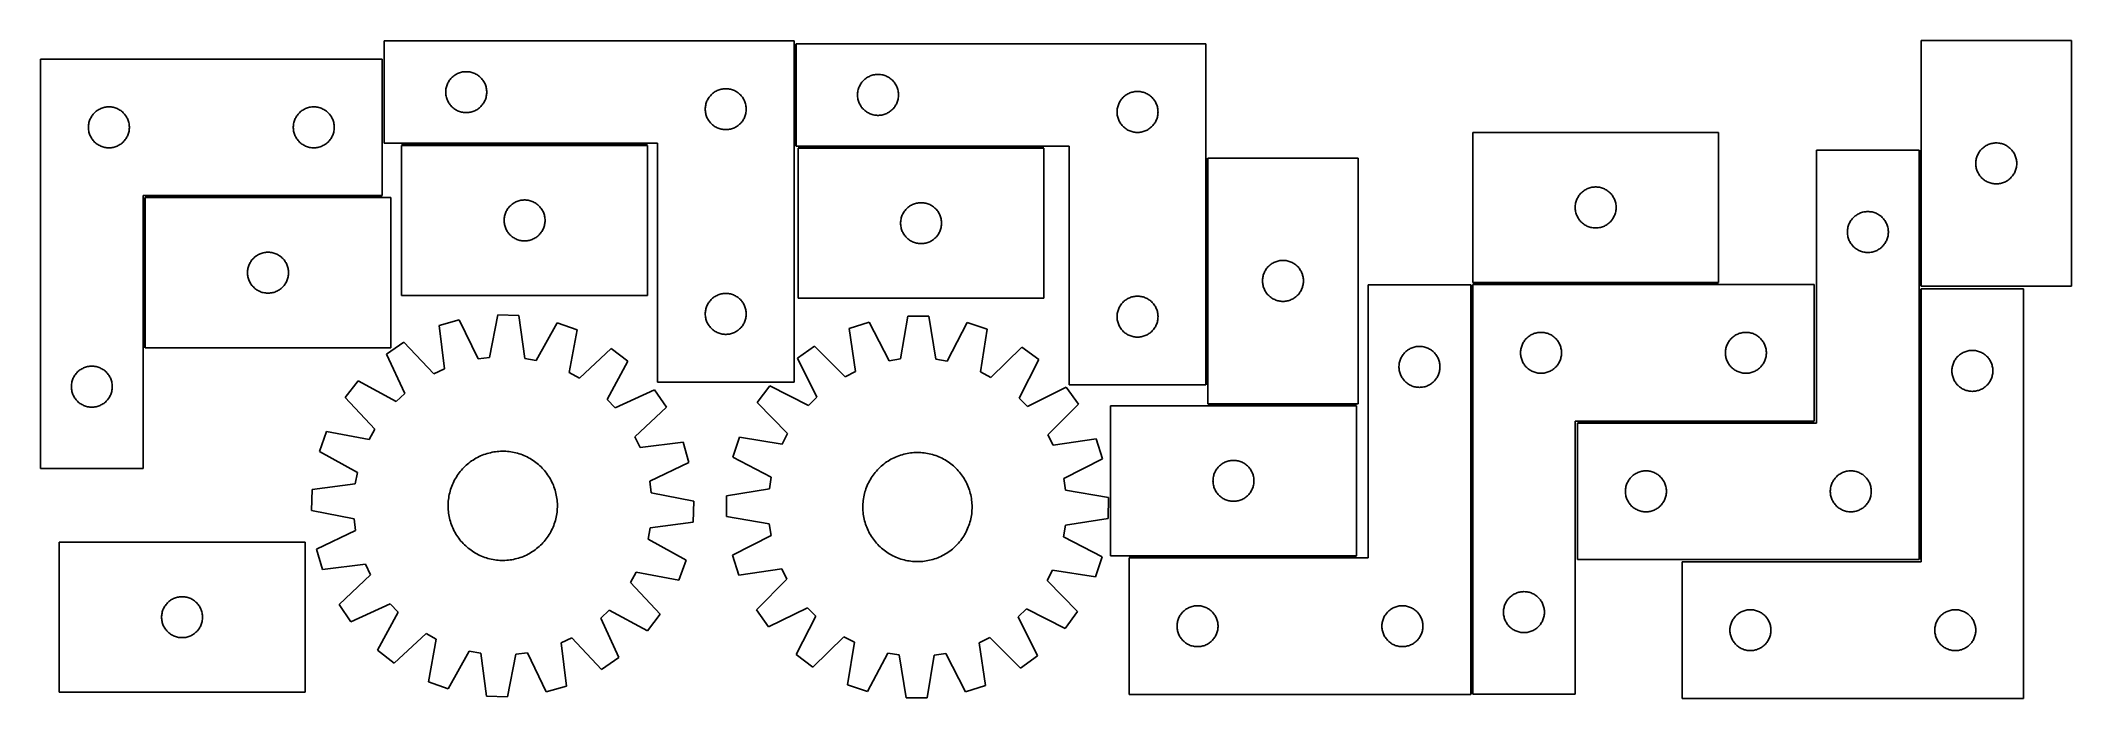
# Model space of a CAD drawing. Header units: millimetres. Extents: x 7 to 1493, y 7 to 489.
import ezdxf

# ---------------------------------------------------------------- set-up
doc = ezdxf.new("R2010")
doc.units = ezdxf.units.MM
doc.layers.add('COMMON', color=5, linetype='CONTINUOUS', true_color=0x0000ff)
doc.layers.add('CUT', color=7, linetype='CONTINUOUS', true_color=0x000000)

msp = doc.modelspace()

# ---------------------------------------------------------------- linework, layer by layer
at = {"layer": 'COMMON'}
for p, q in [((558.933004, 486.24735), (558.933004, 411.24735)), ((450.902069, 412.507604), (270.902069, 412.507604)), ((741.194791, 410.49735), (561.194791, 410.49735)), ((860.433005, 402.451937), (860.433005, 236.24735)), ((1382.675308, 408.252463), (1382.675308, 308.526882)), ((82.301718, 373.460479), (82.301718, 263.460479)), ((256.551718, 374.21048), (83.051719, 374.21048)), ((1054.367422, 9.752464), (1054.367422, 309.451935)), ((1055.117422, 310.502464), (1235.117422, 310.502464)), ((1382.675308, 306.528595), (1382.675308, 108.252463)), ((861.183006, 221.701936), (969.939179, 221.701936)), ((1305.117422, 209.002464), (1131.925308, 209.002464)), ((803.617421, 110.201935), (969.939179, 110.201935))]:
    msp.add_line(p, q, dxfattribs=at)
at = {"layer": 'CUT'}
for p, q in [((558.183004, 488.257604), (258.183004, 488.257604)), ((258.183004, 488.257604), (258.183004, 413.257604)), ((558.183004, 238.257604), (558.183004, 488.257604)), ((859.683005, 486.24735), (559.683005, 486.24735)), ((559.683005, 486.24735), (559.683005, 411.24735)), ((859.683005, 236.24735), (859.683005, 486.24735)), ((1383.425309, 488.526882), (1383.425309, 308.526882)), ((1493.425309, 488.526882), (1383.425309, 488.526882)), ((1493.425309, 308.526882), (1493.425309, 488.526882)), ((6.551718, 474.96048), (6.551718, 174.96048)), ((256.551718, 474.96048), (6.551718, 474.96048)), ((256.551718, 374.96048), (256.551718, 474.96048)), ((306.916025, 460.659886), (307.440721, 461.226766)), ((307.440721, 461.226766), (307.993904, 461.765884)), ((307.993904, 461.765884), (308.574106, 462.275811)), ((308.574106, 462.275811), (309.179789, 462.755193)), ((309.179789, 462.755193), (309.809348, 463.202759)), ((309.809348, 463.202759), (310.461112, 463.617323)), ((310.461112, 463.617323), (311.133352, 463.997786)), ((311.133352, 463.997786), (311.824288, 464.343138)), ((311.824288, 464.343138), (312.532085, 464.652463)), ((312.532085, 464.652463), (313.254868, 464.924942)), ((313.254868, 464.924942), (313.990719, 465.159852)), ((313.990719, 465.159852), (314.737688, 465.35657)), ((314.737688, 465.35657), (315.493792, 465.514573)), ((315.493792, 465.514573), (316.257028, 465.633444)), ((316.257028, 465.633444), (317.025372, 465.712867)), ((317.025372, 465.712867), (317.796785, 465.752631)), ((317.796785, 465.752631), (318.569222, 465.752631)), ((318.569222, 465.752631), (319.340636, 465.712867)), ((319.340636, 465.712867), (320.108979, 465.633444)), ((320.108979, 465.633444), (320.872215, 465.514573)), ((320.872215, 465.514573), (321.62832, 465.35657)), ((321.62832, 465.35657), (322.375288, 465.159852)), ((322.375288, 465.159852), (323.111139, 464.924942)), ((323.111139, 464.924942), (323.833922, 464.652463)), ((323.833922, 464.652463), (324.54172, 464.343138)), ((324.54172, 464.343138), (325.232655, 463.997786)), ((325.232655, 463.997786), (325.904896, 463.617323)), ((325.904896, 463.617323), (326.556659, 463.202759)), ((326.556659, 463.202759), (327.186218, 462.755193)), ((327.186218, 462.755193), (327.791901, 462.275811)), ((327.791901, 462.275811), (328.372104, 461.765884)), ((328.372104, 461.765884), (328.925286, 461.226766)), ((328.925286, 461.226766), (329.449983, 460.659886)), ((610.67979, 460.744939), (611.309349, 461.192505)), ((611.309349, 461.192505), (611.961113, 461.607069)), ((611.961113, 461.607069), (612.633353, 461.987532)), ((612.633353, 461.987532), (613.324289, 462.332884)), ((613.324289, 462.332884), (614.032086, 462.64221)), ((614.032086, 462.64221), (614.754869, 462.914688)), ((614.754869, 462.914688), (615.49072, 463.149598)), ((615.49072, 463.149598), (616.237689, 463.346316)), ((616.237689, 463.346316), (616.993793, 463.504319)), ((616.993793, 463.504319), (617.757029, 463.62319)), ((617.757029, 463.62319), (618.525373, 463.702613)), ((618.525373, 463.702613), (619.296786, 463.742377)), ((619.296786, 463.742377), (620.069223, 463.742377)), ((620.069223, 463.742377), (620.840637, 463.702613)), ((620.840637, 463.702613), (621.60898, 463.62319)), ((621.60898, 463.62319), (622.372216, 463.504319)), ((622.372216, 463.504319), (623.128321, 463.346316)), ((623.128321, 463.346316), (623.875289, 463.149598)), ((623.875289, 463.149598), (624.61114, 462.914688)), ((624.61114, 462.914688), (625.333923, 462.64221)), ((625.333923, 462.64221), (626.041721, 462.332884)), ((626.041721, 462.332884), (626.732656, 461.987532)), ((626.732656, 461.987532), (627.404897, 461.607069)), ((627.404897, 461.607069), (628.05666, 461.192505)), ((628.05666, 461.192505), (628.686219, 460.744939)), ((303.183004, 450.757604), (303.202892, 451.529785)), ((303.202892, 449.985423), (303.183004, 450.757604)), ((303.202892, 451.529785), (303.262506, 452.299919)), ((303.262506, 449.215289), (303.202892, 449.985423)), ((303.262506, 452.299919), (303.361685, 453.065963)), ((303.361685, 448.449245), (303.262506, 449.215289)), ((303.361685, 453.065963), (303.500168, 453.825885)), ((303.500168, 447.689323), (303.361685, 448.449245)), ((303.500168, 453.825885), (303.677588, 454.577671)), ((303.677588, 446.937537), (303.500168, 447.689323)), ((303.677588, 454.577671), (303.893473, 455.319326)), ((303.893473, 446.195881), (303.677588, 446.937537)), ((303.893473, 455.319326), (304.147251, 456.048885)), ((304.147251, 445.466323), (303.893473, 446.195881)), ((304.147251, 456.048885), (304.43825, 456.764413)), ((304.43825, 456.764413), (304.765697, 457.464011)), ((304.765697, 457.464011), (305.128725, 458.145825)), ((305.128725, 458.145825), (305.52637, 458.808047)), ((305.52637, 458.808047), (305.957579, 459.44892)), ((305.957579, 459.44892), (306.421207, 460.066746)), ((306.421207, 460.066746), (306.916025, 460.659886)), ((329.449983, 460.659886), (329.944801, 460.066746)), ((329.944801, 460.066746), (330.408429, 459.44892)), ((330.408429, 459.44892), (330.839637, 458.808047)), ((330.839637, 458.808047), (331.237282, 458.145825)), ((331.237282, 458.145825), (331.60031, 457.464011)), ((331.60031, 457.464011), (331.927757, 456.764413)), ((331.927757, 456.764413), (332.218756, 456.048885)), ((332.218756, 456.048885), (332.472534, 455.319326)), ((332.472534, 446.195881), (332.218756, 445.466323)), ((332.472534, 455.319326), (332.68842, 454.577671)), ((332.68842, 446.937537), (332.472534, 446.195881)), ((332.68842, 454.577671), (332.865839, 453.825885)), ((332.865839, 447.689323), (332.68842, 446.937537)), ((332.865839, 453.825885), (333.004322, 453.065963)), ((333.004322, 448.449245), (332.865839, 447.689323)), ((333.004322, 453.065963), (333.103502, 452.299919)), ((333.103502, 449.215289), (333.004322, 448.449245)), ((333.103502, 452.299919), (333.163115, 451.529785)), ((333.163115, 449.985423), (333.103502, 449.215289)), ((333.163115, 451.529785), (333.183004, 450.757604)), ((333.183004, 450.757604), (333.163115, 449.985423)), ((495.128725, 445.645825), (495.52637, 446.308047)), ((495.52637, 446.308047), (495.957579, 446.94892)), ((495.957579, 446.94892), (496.421207, 447.566746)), ((496.421207, 447.566746), (496.916025, 448.159886)), ((496.916025, 448.159886), (497.440721, 448.726766)), ((497.440721, 448.726766), (497.993904, 449.265884)), ((497.993904, 449.265884), (498.574106, 449.775811)), ((498.574106, 449.775811), (499.179789, 450.255193)), ((499.179789, 450.255193), (499.809348, 450.702759)), ((499.809348, 450.702759), (500.461112, 451.117323)), ((500.461112, 451.117323), (501.133352, 451.497786)), ((501.133352, 451.497786), (501.824288, 451.843138)), ((501.824288, 451.843138), (502.532085, 452.152463)), ((502.532085, 452.152463), (503.254868, 452.424942)), ((503.254868, 452.424942), (503.990719, 452.659852)), ((503.990719, 452.659852), (504.737688, 452.85657)), ((504.737688, 452.85657), (505.493792, 453.014573)), ((505.493792, 453.014573), (506.257028, 453.133444)), ((506.257028, 453.133444), (507.025372, 453.212867)), ((507.025372, 453.212867), (507.796785, 453.252631)), ((507.796785, 453.252631), (508.569222, 453.252631)), ((508.569222, 453.252631), (509.340636, 453.212867)), ((509.340636, 453.212867), (510.108979, 453.133444)), ((510.108979, 453.133444), (510.872215, 453.014573)), ((510.872215, 453.014573), (511.62832, 452.85657)), ((511.62832, 452.85657), (512.375288, 452.659852)), ((512.375288, 452.659852), (513.111139, 452.424942)), ((513.111139, 452.424942), (513.833922, 452.152463)), ((513.833922, 452.152463), (514.54172, 451.843138)), ((514.54172, 451.843138), (515.232655, 451.497786)), ((515.232655, 451.497786), (515.904896, 451.117323)), ((515.904896, 451.117323), (516.556659, 450.702759)), ((516.556659, 450.702759), (517.186218, 450.255193)), ((517.186218, 450.255193), (517.791901, 449.775811)), ((517.791901, 449.775811), (518.372104, 449.265884)), ((518.372104, 449.265884), (518.925286, 448.726766)), ((518.925286, 448.726766), (519.449983, 448.159886)), ((519.449983, 448.159886), (519.944801, 447.566746)), ((519.944801, 447.566746), (520.408429, 446.94892)), ((520.408429, 446.94892), (520.839637, 446.308047)), ((520.839637, 446.308047), (521.237282, 445.645825)), ((604.683005, 448.74735), (604.702893, 449.519531)), ((604.702893, 447.975169), (604.683005, 448.74735)), ((604.702893, 449.519531), (604.762507, 450.289665)), ((604.762507, 447.205035), (604.702893, 447.975169)), ((604.762507, 450.289665), (604.861686, 451.055709)), ((604.861686, 446.438991), (604.762507, 447.205035)), ((604.861686, 451.055709), (605.000169, 451.815631)), ((605.000169, 445.679069), (604.861686, 446.438991)), ((605.000169, 451.815631), (605.177589, 452.567417)), ((605.177589, 452.567417), (605.393474, 453.309073)), ((605.393474, 453.309073), (605.647252, 454.038631)), ((605.647252, 454.038631), (605.938251, 454.754159)), ((605.938251, 454.754159), (606.265698, 455.453757)), ((606.265698, 455.453757), (606.628726, 456.135571)), ((606.628726, 456.135571), (607.026371, 456.797793)), ((607.026371, 456.797793), (607.45758, 457.438666)), ((607.45758, 457.438666), (607.921208, 458.056492)), ((607.921208, 458.056492), (608.416026, 458.649632)), ((608.416026, 458.649632), (608.940722, 459.216512)), ((608.940722, 459.216512), (609.493905, 459.755631)), ((609.493905, 459.755631), (610.074107, 460.265557)), ((610.074107, 460.265557), (610.67979, 460.744939)), ((628.686219, 460.744939), (629.291902, 460.265557)), ((629.291902, 460.265557), (629.872105, 459.755631)), ((629.872105, 459.755631), (630.425287, 459.216512)), ((630.425287, 459.216512), (630.949984, 458.649632)), ((630.949984, 458.649632), (631.444802, 458.056492)), ((631.444802, 458.056492), (631.90843, 457.438666)), ((631.90843, 457.438666), (632.339638, 456.797793)), ((632.339638, 456.797793), (632.737283, 456.135571)), ((632.737283, 456.135571), (633.100311, 455.453757)), ((633.100311, 455.453757), (633.427758, 454.754159)), ((633.427758, 454.754159), (633.718757, 454.038631)), ((633.718757, 454.038631), (633.972535, 453.309073)), ((633.972535, 453.309073), (634.188421, 452.567417)), ((634.188421, 452.567417), (634.36584, 451.815631)), ((634.36584, 451.815631), (634.504323, 451.055709)), ((634.504323, 446.438991), (634.36584, 445.679069)), ((634.504323, 451.055709), (634.603503, 450.289665)), ((634.603503, 447.205035), (634.504323, 446.438991)), ((634.603503, 450.289665), (634.663116, 449.519531)), ((634.663116, 447.975169), (634.603503, 447.205035)), ((634.663116, 449.519531), (634.683005, 448.74735)), ((634.683005, 448.74735), (634.663116, 447.975169)), ((797.921208, 445.556492), (798.416026, 446.149632)), ((798.416026, 446.149632), (798.940722, 446.716512)), ((798.940722, 446.716512), (799.493905, 447.255631)), ((799.493905, 447.255631), (800.074107, 447.765557)), ((800.074107, 447.765557), (800.67979, 448.244939)), ((800.67979, 448.244939), (801.309349, 448.692505)), ((801.309349, 448.692505), (801.961113, 449.107069)), ((801.961113, 449.107069), (802.633353, 449.487532)), ((802.633353, 449.487532), (803.324289, 449.832884)), ((803.324289, 449.832884), (804.032086, 450.14221)), ((804.032086, 450.14221), (804.754869, 450.414688)), ((804.754869, 450.414688), (805.49072, 450.649598)), ((805.49072, 450.649598), (806.237689, 450.846316)), ((806.237689, 450.846316), (806.993793, 451.004319)), ((806.993793, 451.004319), (807.757029, 451.12319)), ((807.757029, 451.12319), (808.525373, 451.202613)), ((808.525373, 451.202613), (809.296786, 451.242377)), ((809.296786, 451.242377), (810.069223, 451.242377)), ((810.069223, 451.242377), (810.840637, 451.202613)), ((810.840637, 451.202613), (811.60898, 451.12319)), ((811.60898, 451.12319), (812.372216, 451.004319)), ((812.372216, 451.004319), (813.128321, 450.846316)), ((813.128321, 450.846316), (813.875289, 450.649598)), ((813.875289, 450.649598), (814.61114, 450.414688)), ((814.61114, 450.414688), (815.333923, 450.14221)), ((815.333923, 450.14221), (816.041721, 449.832884)), ((816.041721, 449.832884), (816.732656, 449.487532)), ((816.732656, 449.487532), (817.404897, 449.107069)), ((817.404897, 449.107069), (818.05666, 448.692505)), ((818.05666, 448.692505), (818.686219, 448.244939)), ((818.686219, 448.244939), (819.291902, 447.765557)), ((819.291902, 447.765557), (819.872105, 447.255631)), ((819.872105, 447.255631), (820.425287, 446.716512)), ((820.425287, 446.716512), (820.949984, 446.149632)), ((820.949984, 446.149632), (821.444802, 445.556492)), ((42.656858, 430.611398), (42.966184, 431.319196)), ((42.966184, 431.319196), (43.311536, 432.010131)), ((43.311536, 432.010131), (43.691998, 432.682372)), ((43.691998, 432.682372), (44.106562, 433.334136)), ((44.106562, 433.334136), (44.554129, 433.963694)), ((44.554129, 433.963694), (45.033511, 434.569378)), ((45.033511, 434.569378), (45.543437, 435.14958)), ((45.543437, 435.14958), (46.082555, 435.702763)), ((46.082555, 435.702763), (46.649436, 436.227459)), ((46.649436, 436.227459), (47.242575, 436.722277)), ((47.242575, 436.722277), (47.860401, 437.185905)), ((47.860401, 437.185905), (48.501275, 437.617113)), ((48.501275, 437.617113), (49.163497, 438.014759)), ((49.163497, 438.014759), (49.845311, 438.377786)), ((49.845311, 438.377786), (50.544909, 438.705234)), ((50.544909, 438.705234), (51.260436, 438.996232)), ((51.260436, 438.996232), (51.989995, 439.250011)), ((51.989995, 439.250011), (52.731651, 439.465896)), ((52.731651, 439.465896), (53.483437, 439.643315)), ((53.483437, 439.643315), (54.243359, 439.781799)), ((54.243359, 439.781799), (55.009403, 439.880978)), ((55.009403, 439.880978), (55.779536, 439.940591)), ((55.779536, 439.940591), (56.551718, 439.96048)), ((56.551718, 439.96048), (57.323899, 439.940591)), ((57.323899, 439.940591), (58.094033, 439.880978)), ((58.094033, 439.880978), (58.860076, 439.781799)), ((58.860076, 439.781799), (59.619999, 439.643315)), ((59.619999, 439.643315), (60.371784, 439.465896)), ((60.371784, 439.465896), (61.11344, 439.250011)), ((61.11344, 439.250011), (61.842999, 438.996232)), ((61.842999, 438.996232), (62.558526, 438.705234)), ((62.558526, 438.705234), (63.258124, 438.377786)), ((63.258124, 438.377786), (63.939939, 438.014759)), ((63.939939, 438.014759), (64.602161, 437.617113)), ((64.602161, 437.617113), (65.243034, 437.185905)), ((65.243034, 437.185905), (65.86086, 436.722277)), ((65.86086, 436.722277), (66.453999, 436.227459)), ((66.453999, 436.227459), (67.02088, 435.702763)), ((67.02088, 435.702763), (67.559998, 435.14958)), ((67.559998, 435.14958), (68.069924, 434.569378)), ((68.069924, 434.569378), (68.549306, 433.963694)), ((68.549306, 433.963694), (68.996873, 433.334136)), ((68.996873, 433.334136), (69.411437, 432.682372)), ((69.411437, 432.682372), (69.7919, 432.010131)), ((69.7919, 432.010131), (70.137252, 431.319196)), ((70.137252, 431.319196), (70.446577, 430.611398)), ((192.656858, 430.611398), (192.966184, 431.319196)), ((192.966184, 431.319196), (193.311536, 432.010131)), ((193.311536, 432.010131), (193.691998, 432.682372)), ((193.691998, 432.682372), (194.106562, 433.334136)), ((194.106562, 433.334136), (194.554129, 433.963694)), ((194.554129, 433.963694), (195.033511, 434.569378)), ((195.033511, 434.569378), (195.543437, 435.14958)), ((195.543437, 435.14958), (196.082555, 435.702763)), ((196.082555, 435.702763), (196.649436, 436.227459)), ((196.649436, 436.227459), (197.242575, 436.722277)), ((197.242575, 436.722277), (197.860401, 437.185905)), ((197.860401, 437.185905), (198.501275, 437.617113)), ((198.501275, 437.617113), (199.163497, 438.014759)), ((199.163497, 438.014759), (199.845311, 438.377786)), ((199.845311, 438.377786), (200.544909, 438.705234)), ((200.544909, 438.705234), (201.260436, 438.996232)), ((201.260436, 438.996232), (201.989995, 439.250011)), ((201.989995, 439.250011), (202.731651, 439.465896)), ((202.731651, 439.465896), (203.483437, 439.643315)), ((203.483437, 439.643315), (204.243359, 439.781799)), ((204.243359, 439.781799), (205.009403, 439.880978)), ((205.009403, 439.880978), (205.779536, 439.940591)), ((205.779536, 439.940591), (206.551718, 439.96048)), ((206.551718, 439.96048), (207.323899, 439.940591)), ((207.323899, 439.940591), (208.094033, 439.880978)), ((208.094033, 439.880978), (208.860076, 439.781799)), ((208.860076, 439.781799), (209.619999, 439.643315)), ((209.619999, 439.643315), (210.371784, 439.465896)), ((210.371784, 439.465896), (211.11344, 439.250011)), ((211.11344, 439.250011), (211.842999, 438.996232)), ((211.842999, 438.996232), (212.558526, 438.705234)), ((212.558526, 438.705234), (213.258124, 438.377786)), ((213.258124, 438.377786), (213.939939, 438.014759)), ((213.939939, 438.014759), (214.602161, 437.617113)), ((214.602161, 437.617113), (215.243034, 437.185905)), ((215.243034, 437.185905), (215.86086, 436.722277)), ((215.86086, 436.722277), (216.453999, 436.227459)), ((216.453999, 436.227459), (217.02088, 435.702763)), ((217.02088, 435.702763), (217.559998, 435.14958)), ((217.559998, 435.14958), (218.069924, 434.569378)), ((218.069924, 434.569378), (218.549306, 433.963694)), ((218.549306, 433.963694), (218.996873, 433.334136)), ((218.996873, 433.334136), (219.411437, 432.682372)), ((219.411437, 432.682372), (219.7919, 432.010131)), ((219.7919, 432.010131), (220.137252, 431.319196)), ((220.137252, 431.319196), (220.446577, 430.611398)), ((304.43825, 444.750795), (304.147251, 445.466323)), ((304.765697, 444.051197), (304.43825, 444.750795)), ((305.128725, 443.369383), (304.765697, 444.051197)), ((305.52637, 442.707161), (305.128725, 443.369383)), ((305.957579, 442.066287), (305.52637, 442.707161)), ((306.421207, 441.448462), (305.957579, 442.066287)), ((306.916025, 440.855322), (306.421207, 441.448462)), ((307.440721, 440.288442), (306.916025, 440.855322)), ((307.993904, 439.749323), (307.440721, 440.288442)), ((308.574106, 439.239397), (307.993904, 439.749323)), ((309.179789, 438.760015), (308.574106, 439.239397)), ((309.809348, 438.312449), (309.179789, 438.760015)), ((310.461112, 437.897885), (309.809348, 438.312449)), ((311.133352, 437.517422), (310.461112, 437.897885)), ((311.824288, 437.17207), (311.133352, 437.517422)), ((312.532085, 436.862744), (311.824288, 437.17207)), ((313.254868, 436.590265), (312.532085, 436.862744)), ((313.990719, 436.355356), (313.254868, 436.590265)), ((314.737688, 436.158638), (313.990719, 436.355356)), ((315.493792, 436.000635), (314.737688, 436.158638)), ((316.257028, 435.881764), (315.493792, 436.000635)), ((317.025372, 435.802341), (316.257028, 435.881764)), ((317.796785, 435.762577), (317.025372, 435.802341)), ((318.569222, 435.762577), (317.796785, 435.762577)), ((319.340636, 435.802341), (318.569222, 435.762577)), ((320.108979, 435.881764), (319.340636, 435.802341)), ((320.872215, 436.000635), (320.108979, 435.881764)), ((321.62832, 436.158638), (320.872215, 436.000635)), ((322.375288, 436.355356), (321.62832, 436.158638)), ((323.111139, 436.590265), (322.375288, 436.355356)), ((323.833922, 436.862744), (323.111139, 436.590265)), ((324.54172, 437.17207), (323.833922, 436.862744)), ((325.232655, 437.517422), (324.54172, 437.17207)), ((325.904896, 437.897885), (325.232655, 437.517422)), ((326.556659, 438.312449), (325.904896, 437.897885)), ((327.186218, 438.760015), (326.556659, 438.312449)), ((327.791901, 439.239397), (327.186218, 438.760015)), ((328.372104, 439.749323), (327.791901, 439.239397)), ((328.925286, 440.288442), (328.372104, 439.749323)), ((329.449983, 440.855322), (328.925286, 440.288442)), ((329.944801, 441.448462), (329.449983, 440.855322)), ((330.408429, 442.066287), (329.944801, 441.448462)), ((330.839637, 442.707161), (330.408429, 442.066287)), ((331.237282, 443.369383), (330.839637, 442.707161)), ((331.60031, 444.051197), (331.237282, 443.369383)), ((331.927757, 444.750795), (331.60031, 444.051197)), ((332.218756, 445.466323), (331.927757, 444.750795)), ((493.183004, 438.257604), (493.202892, 439.029785)), ((493.202892, 437.485423), (493.183004, 438.257604)), ((493.202892, 439.029785), (493.262506, 439.799919)), ((493.262506, 436.715289), (493.202892, 437.485423)), ((493.262506, 439.799919), (493.361685, 440.565963)), ((493.361685, 435.949245), (493.262506, 436.715289)), ((493.361685, 440.565963), (493.500168, 441.325885)), ((493.500168, 435.189323), (493.361685, 435.949245)), ((493.500168, 441.325885), (493.677588, 442.077671)), ((493.677588, 434.437537), (493.500168, 435.189323)), ((493.677588, 442.077671), (493.893473, 442.819326)), ((493.893473, 433.695881), (493.677588, 434.437537)), ((493.893473, 442.819326), (494.147251, 443.548885)), ((494.147251, 432.966323), (493.893473, 433.695881)), ((494.147251, 443.548885), (494.43825, 444.264413)), ((494.43825, 432.250795), (494.147251, 432.966323)), ((494.43825, 444.264413), (494.765697, 444.964011)), ((494.765697, 431.551197), (494.43825, 432.250795)), ((494.765697, 444.964011), (495.128725, 445.645825)), ((495.128725, 430.869383), (494.765697, 431.551197)), ((521.237282, 445.645825), (521.60031, 444.964011)), ((521.60031, 431.551197), (521.237282, 430.869383)), ((521.60031, 444.964011), (521.927757, 444.264413)), ((521.927757, 432.250795), (521.60031, 431.551197)), ((521.927757, 444.264413), (522.218756, 443.548885)), ((522.218756, 432.966323), (521.927757, 432.250795)), ((522.218756, 443.548885), (522.472534, 442.819326)), ((522.472534, 433.695881), (522.218756, 432.966323)), ((522.472534, 442.819326), (522.68842, 442.077671)), ((522.68842, 434.437537), (522.472534, 433.695881)), ((522.68842, 442.077671), (522.865839, 441.325885)), ((522.865839, 435.189323), (522.68842, 434.437537)), ((522.865839, 441.325885), (523.004322, 440.565963)), ((523.004322, 435.949245), (522.865839, 435.189323)), ((523.004322, 440.565963), (523.103502, 439.799919)), ((523.103502, 436.715289), (523.004322, 435.949245)), ((523.103502, 439.799919), (523.163115, 439.029785)), ((523.163115, 437.485423), (523.103502, 436.715289)), ((523.163115, 439.029785), (523.183004, 438.257604)), ((523.183004, 438.257604), (523.163115, 437.485423)), ((605.177589, 444.927283), (605.000169, 445.679069)), ((605.393474, 444.185628), (605.177589, 444.927283)), ((605.647252, 443.456069), (605.393474, 444.185628)), ((605.938251, 442.740541), (605.647252, 443.456069)), ((606.265698, 442.040943), (605.938251, 442.740541)), ((606.628726, 441.359129), (606.265698, 442.040943)), ((607.026371, 440.696907), (606.628726, 441.359129)), ((607.45758, 440.056034), (607.026371, 440.696907)), ((607.921208, 439.438208), (607.45758, 440.056034)), ((608.416026, 438.845068), (607.921208, 439.438208)), ((608.940722, 438.278188), (608.416026, 438.845068)), ((609.493905, 437.73907), (608.940722, 438.278188)), ((610.074107, 437.229143), (609.493905, 437.73907)), ((610.67979, 436.749761), (610.074107, 437.229143)), ((611.309349, 436.302195), (610.67979, 436.749761)), ((611.961113, 435.887631), (611.309349, 436.302195)), ((612.633353, 435.507168), (611.961113, 435.887631)), ((613.324289, 435.161816), (612.633353, 435.507168)), ((614.032086, 434.85249), (613.324289, 435.161816)), ((614.754869, 434.580012), (614.032086, 434.85249)), ((615.49072, 434.345102), (614.754869, 434.580012)), ((616.237689, 434.148384), (615.49072, 434.345102)), ((616.993793, 433.990381), (616.237689, 434.148384)), ((617.757029, 433.87151), (616.993793, 433.990381)), ((618.525373, 433.792087), (617.757029, 433.87151)), ((619.296786, 433.752323), (618.525373, 433.792087)), ((620.069223, 433.752323), (619.296786, 433.752323)), ((620.840637, 433.792087), (620.069223, 433.752323)), ((621.60898, 433.87151), (620.840637, 433.792087)), ((622.372216, 433.990381), (621.60898, 433.87151)), ((623.128321, 434.148384), (622.372216, 433.990381)), ((623.875289, 434.345102), (623.128321, 434.148384)), ((624.61114, 434.580012), (623.875289, 434.345102)), ((625.333923, 434.85249), (624.61114, 434.580012)), ((626.041721, 435.161816), (625.333923, 434.85249)), ((626.732656, 435.507168), (626.041721, 435.161816)), ((627.404897, 435.887631), (626.732656, 435.507168)), ((628.05666, 436.302195), (627.404897, 435.887631)), ((628.686219, 436.749761), (628.05666, 436.302195)), ((629.291902, 437.229143), (628.686219, 436.749761)), ((629.872105, 437.73907), (629.291902, 437.229143)), ((630.425287, 438.278188), (629.872105, 437.73907)), ((630.949984, 438.845068), (630.425287, 438.278188)), ((631.444802, 439.438208), (630.949984, 438.845068)), ((631.90843, 440.056034), (631.444802, 439.438208)), ((632.339638, 440.696907), (631.90843, 440.056034)), ((632.737283, 441.359129), (632.339638, 440.696907)), ((633.100311, 442.040943), (632.737283, 441.359129)), ((633.427758, 442.740541), (633.100311, 442.040943)), ((633.718757, 443.456069), (633.427758, 442.740541)), ((633.972535, 444.185628), (633.718757, 443.456069)), ((634.188421, 444.927283), (633.972535, 444.185628)), ((634.36584, 445.679069), (634.188421, 444.927283)), ((794.683005, 436.24735), (794.702893, 437.019531)), ((794.702893, 435.475169), (794.683005, 436.24735)), ((794.702893, 437.019531), (794.762507, 437.789665)), ((794.762507, 434.705035), (794.702893, 435.475169)), ((794.762507, 437.789665), (794.861686, 438.555709)), ((794.861686, 433.938991), (794.762507, 434.705035)), ((794.861686, 438.555709), (795.000169, 439.315631)), ((795.000169, 433.179069), (794.861686, 433.938991)), ((795.000169, 439.315631), (795.177589, 440.067417)), ((795.177589, 432.427283), (795.000169, 433.179069)), ((795.177589, 440.067417), (795.393474, 440.809073)), ((795.393474, 431.685628), (795.177589, 432.427283)), ((795.393474, 440.809073), (795.647252, 441.538631)), ((795.647252, 430.956069), (795.393474, 431.685628)), ((795.647252, 441.538631), (795.938251, 442.254159)), ((795.938251, 442.254159), (796.265698, 442.953757)), ((796.265698, 442.953757), (796.628726, 443.635571)), ((796.628726, 443.635571), (797.026371, 444.297793)), ((797.026371, 444.297793), (797.45758, 444.938666)), ((797.45758, 444.938666), (797.921208, 445.556492)), ((821.444802, 445.556492), (821.90843, 444.938666)), ((821.90843, 444.938666), (822.339638, 444.297793)), ((822.339638, 444.297793), (822.737283, 443.635571)), ((822.737283, 443.635571), (823.100311, 442.953757)), ((823.100311, 442.953757), (823.427758, 442.254159)), ((823.427758, 442.254159), (823.718757, 441.538631)), ((823.718757, 441.538631), (823.972535, 440.809073)), ((823.972535, 431.685628), (823.718757, 430.956069)), ((823.972535, 440.809073), (824.188421, 440.067417)), ((824.188421, 432.427283), (823.972535, 431.685628)), ((824.188421, 440.067417), (824.36584, 439.315631)), ((824.36584, 433.179069), (824.188421, 432.427283)), ((824.36584, 439.315631), (824.504323, 438.555709)), ((824.504323, 433.938991), (824.36584, 433.179069)), ((824.504323, 438.555709), (824.603503, 437.789665)), ((824.603503, 434.705035), (824.504323, 433.938991)), ((824.603503, 437.789665), (824.663116, 437.019531)), ((824.663116, 435.475169), (824.603503, 434.705035)), ((824.663116, 437.019531), (824.683005, 436.24735)), ((824.683005, 436.24735), (824.663116, 435.475169)), ((41.556691, 425.346699), (41.596455, 426.118112)), ((41.556691, 424.574261), (41.556691, 425.346699)), ((41.596455, 423.802848), (41.556691, 424.574261)), ((41.596455, 426.118112), (41.675877, 426.886455)), ((41.675877, 423.034505), (41.596455, 423.802848)), ((41.675877, 426.886455), (41.794748, 427.649691)), ((41.794748, 422.271269), (41.675877, 423.034505)), ((41.794748, 427.649691), (41.952752, 428.405796)), ((41.952752, 421.515164), (41.794748, 422.271269)), ((41.952752, 428.405796), (42.149469, 429.152765)), ((42.149469, 420.768196), (41.952752, 421.515164)), ((42.149469, 429.152765), (42.384379, 429.888616)), ((42.384379, 420.032344), (42.149469, 420.768196)), ((42.384379, 429.888616), (42.656858, 430.611398)), ((42.656858, 419.309562), (42.384379, 420.032344)), ((42.966184, 418.601764), (42.656858, 419.309562)), ((43.311536, 417.910829), (42.966184, 418.601764)), ((43.691998, 417.238588), (43.311536, 417.910829)), ((44.106562, 416.586824), (43.691998, 417.238588)), ((44.554129, 415.957266), (44.106562, 416.586824)), ((68.996873, 416.586824), (68.549306, 415.957266)), ((69.411437, 417.238588), (68.996873, 416.586824)), ((69.7919, 417.910829), (69.411437, 417.238588)), ((70.137252, 418.601764), (69.7919, 417.910829)), ((70.446577, 419.309562), (70.137252, 418.601764)), ((70.446577, 430.611398), (70.719056, 429.888616)), ((70.719056, 420.032344), (70.446577, 419.309562)), ((70.719056, 429.888616), (70.953966, 429.152765)), ((70.953966, 420.768196), (70.719056, 420.032344)), ((70.953966, 429.152765), (71.150683, 428.405796)), ((71.150683, 421.515164), (70.953966, 420.768196)), ((71.150683, 428.405796), (71.308687, 427.649691)), ((71.308687, 422.271269), (71.150683, 421.515164)), ((71.308687, 427.649691), (71.427558, 426.886455)), ((71.427558, 423.034505), (71.308687, 422.271269)), ((71.427558, 426.886455), (71.50698, 426.118112)), ((71.50698, 423.802848), (71.427558, 423.034505)), ((71.50698, 426.118112), (71.546745, 425.346699)), ((71.546745, 424.574261), (71.50698, 423.802848)), ((71.546745, 425.346699), (71.546745, 424.574261)), ((191.556691, 425.346699), (191.596455, 426.118112)), ((191.556691, 424.574261), (191.556691, 425.346699)), ((191.596455, 423.802848), (191.556691, 424.574261)), ((191.596455, 426.118112), (191.675877, 426.886455)), ((191.675877, 423.034505), (191.596455, 423.802848)), ((191.675877, 426.886455), (191.794748, 427.649691)), ((191.794748, 422.271269), (191.675877, 423.034505)), ((191.794748, 427.649691), (191.952752, 428.405796)), ((191.952752, 421.515164), (191.794748, 422.271269)), ((191.952752, 428.405796), (192.149469, 429.152765)), ((192.149469, 420.768196), (191.952752, 421.515164)), ((192.149469, 429.152765), (192.384379, 429.888616)), ((192.384379, 420.032344), (192.149469, 420.768196)), ((192.384379, 429.888616), (192.656858, 430.611398)), ((192.656858, 419.309562), (192.384379, 420.032344)), ((192.966184, 418.601764), (192.656858, 419.309562)), ((193.311536, 417.910829), (192.966184, 418.601764)), ((193.691998, 417.238588), (193.311536, 417.910829)), ((194.106562, 416.586824), (193.691998, 417.238588)), ((194.554129, 415.957266), (194.106562, 416.586824)), ((218.996873, 416.586824), (218.549306, 415.957266)), ((219.411437, 417.238588), (218.996873, 416.586824)), ((219.7919, 417.910829), (219.411437, 417.238588)), ((220.137252, 418.601764), (219.7919, 417.910829)), ((220.446577, 419.309562), (220.137252, 418.601764)), ((220.446577, 430.611398), (220.719056, 429.888616)), ((220.719056, 420.032344), (220.446577, 419.309562)), ((220.719056, 429.888616), (220.953966, 429.152765)), ((220.953966, 420.768196), (220.719056, 420.032344)), ((220.953966, 429.152765), (221.150683, 428.405796)), ((221.150683, 421.515164), (220.953966, 420.768196)), ((221.150683, 428.405796), (221.308687, 427.649691)), ((221.308687, 422.271269), (221.150683, 421.515164)), ((221.308687, 427.649691), (221.427558, 426.886455)), ((221.427558, 423.034505), (221.308687, 422.271269)), ((221.427558, 426.886455), (221.50698, 426.118112)), ((221.50698, 423.802848), (221.427558, 423.034505)), ((221.50698, 426.118112), (221.546745, 425.346699)), ((221.546745, 424.574261), (221.50698, 423.802848)), ((221.546745, 425.346699), (221.546745, 424.574261)), ((495.52637, 430.207161), (495.128725, 430.869383)), ((495.957579, 429.566287), (495.52637, 430.207161)), ((496.421207, 428.948462), (495.957579, 429.566287)), ((496.916025, 428.355322), (496.421207, 428.948462)), ((497.440721, 427.788442), (496.916025, 428.355322)), ((497.993904, 427.249323), (497.440721, 427.788442)), ((498.574106, 426.739397), (497.993904, 427.249323)), ((499.179789, 426.260015), (498.574106, 426.739397)), ((499.809348, 425.812449), (499.179789, 426.260015)), ((500.461112, 425.397885), (499.809348, 425.812449)), ((501.133352, 425.017422), (500.461112, 425.397885)), ((501.824288, 424.67207), (501.133352, 425.017422)), ((502.532085, 424.362744), (501.824288, 424.67207)), ((503.254868, 424.090265), (502.532085, 424.362744)), ((503.990719, 423.855356), (503.254868, 424.090265)), ((504.737688, 423.658638), (503.990719, 423.855356)), ((505.493792, 423.500635), (504.737688, 423.658638)), ((506.257028, 423.381764), (505.493792, 423.500635)), ((507.025372, 423.302341), (506.257028, 423.381764)), ((507.796785, 423.262577), (507.025372, 423.302341)), ((508.569222, 423.262577), (507.796785, 423.262577)), ((509.340636, 423.302341), (508.569222, 423.262577)), ((510.108979, 423.381764), (509.340636, 423.302341)), ((510.872215, 423.500635), (510.108979, 423.381764)), ((511.62832, 423.658638), (510.872215, 423.500635)), ((512.375288, 423.855356), (511.62832, 423.658638)), ((513.111139, 424.090265), (512.375288, 423.855356)), ((513.833922, 424.362744), (513.111139, 424.090265)), ((514.54172, 424.67207), (513.833922, 424.362744)), ((515.232655, 425.017422), (514.54172, 424.67207)), ((515.904896, 425.397885), (515.232655, 425.017422)), ((516.556659, 425.812449), (515.904896, 425.397885)), ((517.186218, 426.260015), (516.556659, 425.812449)), ((517.791901, 426.739397), (517.186218, 426.260015)), ((518.372104, 427.249323), (517.791901, 426.739397)), ((518.925286, 427.788442), (518.372104, 427.249323)), ((519.449983, 428.355322), (518.925286, 427.788442)), ((519.944801, 428.948462), (519.449983, 428.355322)), ((520.408429, 429.566287), (519.944801, 428.948462)), ((520.839637, 430.207161), (520.408429, 429.566287)), ((521.237282, 430.869383), (520.839637, 430.207161)), ((795.938251, 430.240541), (795.647252, 430.956069)), ((796.265698, 429.540943), (795.938251, 430.240541)), ((796.628726, 428.859129), (796.265698, 429.540943)), ((797.026371, 428.196907), (796.628726, 428.859129)), ((797.45758, 427.556034), (797.026371, 428.196907)), ((797.921208, 426.938208), (797.45758, 427.556034)), ((798.416026, 426.345068), (797.921208, 426.938208)), ((798.940722, 425.778188), (798.416026, 426.345068)), ((799.493905, 425.23907), (798.940722, 425.778188)), ((800.074107, 424.729143), (799.493905, 425.23907)), ((800.67979, 424.249761), (800.074107, 424.729143)), ((801.309349, 423.802195), (800.67979, 424.249761)), ((801.961113, 423.387631), (801.309349, 423.802195)), ((802.633353, 423.007168), (801.961113, 423.387631)), ((803.324289, 422.661816), (802.633353, 423.007168)), ((804.032086, 422.35249), (803.324289, 422.661816)), ((804.754869, 422.080012), (804.032086, 422.35249)), ((805.49072, 421.845102), (804.754869, 422.080012)), ((806.237689, 421.648384), (805.49072, 421.845102)), ((806.993793, 421.490381), (806.237689, 421.648384)), ((807.757029, 421.37151), (806.993793, 421.490381)), ((808.525373, 421.292087), (807.757029, 421.37151)), ((809.296786, 421.252323), (808.525373, 421.292087)), ((810.069223, 421.252323), (809.296786, 421.252323)), ((810.840637, 421.292087), (810.069223, 421.252323)), ((811.60898, 421.37151), (810.840637, 421.292087)), ((812.372216, 421.490381), (811.60898, 421.37151)), ((813.128321, 421.648384), (812.372216, 421.490381)), ((813.875289, 421.845102), (813.128321, 421.648384)), ((814.61114, 422.080012), (813.875289, 421.845102)), ((815.333923, 422.35249), (814.61114, 422.080012)), ((816.041721, 422.661816), (815.333923, 422.35249)), ((816.732656, 423.007168), (816.041721, 422.661816)), ((817.404897, 423.387631), (816.732656, 423.007168)), ((818.05666, 423.802195), (817.404897, 423.387631)), ((818.686219, 424.249761), (818.05666, 423.802195)), ((819.291902, 424.729143), (818.686219, 424.249761)), ((819.872105, 425.23907), (819.291902, 424.729143)), ((820.425287, 425.778188), (819.872105, 425.23907)), ((820.949984, 426.345068), (820.425287, 425.778188)), ((821.444802, 426.938208), (820.949984, 426.345068)), ((821.90843, 427.556034), (821.444802, 426.938208)), ((822.339638, 428.196907), (821.90843, 427.556034)), ((822.737283, 428.859129), (822.339638, 428.196907)), ((823.100311, 429.540943), (822.737283, 428.859129)), ((823.427758, 430.240541), (823.100311, 429.540943)), ((823.718757, 430.956069), (823.427758, 430.240541)), ((1235.117422, 421.252465), (1055.117422, 421.252465)), ((1055.117422, 421.252465), (1055.117422, 311.252465)), ((1235.117422, 311.252465), (1235.117422, 421.252465)), ((45.033511, 415.351582), (44.554129, 415.957266)), ((45.543437, 414.77138), (45.033511, 415.351582)), ((46.082555, 414.218197), (45.543437, 414.77138)), ((46.649436, 413.693501), (46.082555, 414.218197)), ((47.242575, 413.198683), (46.649436, 413.693501)), ((47.860401, 412.735055), (47.242575, 413.198683)), ((48.501275, 412.303847), (47.860401, 412.735055)), ((49.163497, 411.906201), (48.501275, 412.303847)), ((49.845311, 411.543174), (49.163497, 411.906201)), ((50.544909, 411.215727), (49.845311, 411.543174)), ((51.260436, 410.924728), (50.544909, 411.215727)), ((51.989995, 410.670949), (51.260436, 410.924728)), ((52.731651, 410.455064), (51.989995, 410.670949)), ((53.483437, 410.277645), (52.731651, 410.455064)), ((54.243359, 410.139162), (53.483437, 410.277645)), ((55.009403, 410.039982), (54.243359, 410.139162)), ((55.779536, 409.980369), (55.009403, 410.039982)), ((56.551718, 409.96048), (55.779536, 409.980369)), ((57.323899, 409.980369), (56.551718, 409.96048)), ((58.094033, 410.039982), (57.323899, 409.980369)), ((58.860076, 410.139162), (58.094033, 410.039982)), ((59.619999, 410.277645), (58.860076, 410.139162)), ((60.371784, 410.455064), (59.619999, 410.277645)), ((61.11344, 410.670949), (60.371784, 410.455064)), ((61.842999, 410.924728), (61.11344, 410.670949)), ((62.558526, 411.215727), (61.842999, 410.924728)), ((63.258124, 411.543174), (62.558526, 411.215727)), ((63.939939, 411.906201), (63.258124, 411.543174)), ((64.602161, 412.303847), (63.939939, 411.906201)), ((65.243034, 412.735055), (64.602161, 412.303847)), ((65.86086, 413.198683), (65.243034, 412.735055)), ((66.453999, 413.693501), (65.86086, 413.198683)), ((67.02088, 414.218197), (66.453999, 413.693501)), ((67.559998, 414.77138), (67.02088, 414.218197)), ((68.069924, 415.351582), (67.559998, 414.77138)), ((68.549306, 415.957266), (68.069924, 415.351582)), ((195.033511, 415.351582), (194.554129, 415.957266)), ((195.543437, 414.77138), (195.033511, 415.351582)), ((196.082555, 414.218197), (195.543437, 414.77138)), ((196.649436, 413.693501), (196.082555, 414.218197)), ((197.242575, 413.198683), (196.649436, 413.693501)), ((197.860401, 412.735055), (197.242575, 413.198683)), ((198.501275, 412.303847), (197.860401, 412.735055)), ((199.163497, 411.906201), (198.501275, 412.303847)), ((199.845311, 411.543174), (199.163497, 411.906201)), ((200.544909, 411.215727), (199.845311, 411.543174)), ((201.260436, 410.924728), (200.544909, 411.215727)), ((201.989995, 410.670949), (201.260436, 410.924728)), ((202.731651, 410.455064), (201.989995, 410.670949)), ((203.483437, 410.277645), (202.731651, 410.455064)), ((204.243359, 410.139162), (203.483437, 410.277645)), ((205.009403, 410.039982), (204.243359, 410.139162)), ((205.779536, 409.980369), (205.009403, 410.039982)), ((206.551718, 409.96048), (205.779536, 409.980369)), ((207.323899, 409.980369), (206.551718, 409.96048)), ((208.094033, 410.039982), (207.323899, 409.980369)), ((208.860076, 410.139162), (208.094033, 410.039982)), ((209.619999, 410.277645), (208.860076, 410.139162)), ((210.371784, 410.455064), (209.619999, 410.277645)), ((211.11344, 410.670949), (210.371784, 410.455064)), ((211.842999, 410.924728), (211.11344, 410.670949)), ((212.558526, 411.215727), (211.842999, 410.924728)), ((213.258124, 411.543174), (212.558526, 411.215727)), ((213.939939, 411.906201), (213.258124, 411.543174)), ((214.602161, 412.303847), (213.939939, 411.906201)), ((215.243034, 412.735055), (214.602161, 412.303847)), ((215.86086, 413.198683), (215.243034, 412.735055)), ((216.453999, 413.693501), (215.86086, 413.198683)), ((217.02088, 414.218197), (216.453999, 413.693501)), ((217.559998, 414.77138), (217.02088, 414.218197)), ((218.069924, 415.351582), (217.559998, 414.77138)), ((218.549306, 415.957266), (218.069924, 415.351582)), ((258.183004, 413.257604), (458.183004, 413.257604)), ((450.902069, 411.757603), (270.902069, 411.757603)), ((270.902069, 411.757603), (270.902069, 301.757603)), ((450.902069, 301.757603), (450.902069, 411.757603)), ((458.183004, 413.257604), (458.183004, 238.257604)), ((559.683005, 411.24735), (759.683005, 411.24735)), ((741.194791, 409.747349), (561.194791, 409.747349)), ((561.194791, 409.747349), (561.194791, 299.747349)), ((741.194791, 299.747349), (741.194791, 409.747349)), ((759.683005, 411.24735), (759.683005, 236.24735)), ((861.183006, 402.451937), (861.183006, 222.451937)), ((971.183006, 402.451937), (861.183006, 402.451937)), ((971.183006, 222.451937), (971.183006, 402.451937)), ((1381.925308, 408.252463), (1306.925308, 408.252463)), ((1306.925308, 408.252463), (1306.925308, 208.252463)), ((1381.925308, 108.252463), (1381.925308, 408.252463)), ((1423.66834, 401.216093), (1423.826343, 401.972198)), ((1423.826343, 401.972198), (1424.023061, 402.719166)), ((1424.023061, 402.719166), (1424.25797, 403.455017)), ((1424.25797, 403.455017), (1424.530449, 404.1778)), ((1424.530449, 404.1778), (1424.839775, 404.885597)), ((1424.839775, 404.885597), (1425.185127, 405.576533)), ((1425.185127, 405.576533), (1425.565589, 406.248774)), ((1425.565589, 406.248774), (1425.980154, 406.900537)), ((1425.980154, 406.900537), (1426.42772, 407.530096)), ((1426.42772, 407.530096), (1426.907102, 408.135779)), ((1426.907102, 408.135779), (1427.417028, 408.715982)), ((1427.417028, 408.715982), (1427.956146, 409.269164)), ((1427.956146, 409.269164), (1428.523027, 409.793861)), ((1428.523027, 409.793861), (1429.116167, 410.288679)), ((1429.116167, 410.288679), (1429.733992, 410.752307)), ((1429.733992, 410.752307), (1430.374866, 411.183515)), ((1430.374866, 411.183515), (1431.037088, 411.58116)), ((1431.037088, 411.58116), (1431.718902, 411.944188)), ((1431.718902, 411.944188), (1432.4185, 412.271635)), ((1432.4185, 412.271635), (1433.134028, 412.562634)), ((1433.134028, 412.562634), (1433.863586, 412.816412)), ((1433.863586, 412.816412), (1434.605242, 413.032297)), ((1434.605242, 413.032297), (1435.357028, 413.209717)), ((1435.357028, 413.209717), (1436.11695, 413.3482)), ((1436.11695, 413.3482), (1436.882994, 413.44738)), ((1436.882994, 413.44738), (1437.653127, 413.506993)), ((1437.653127, 413.506993), (1438.425309, 413.526882)), ((1438.425309, 413.526882), (1439.19749, 413.506993)), ((1439.19749, 413.506993), (1439.967624, 413.44738)), ((1439.967624, 413.44738), (1440.733667, 413.3482)), ((1440.733667, 413.3482), (1441.49359, 413.209717)), ((1441.49359, 413.209717), (1442.245376, 413.032297)), ((1442.245376, 413.032297), (1442.987031, 412.816412)), ((1442.987031, 412.816412), (1443.71659, 412.562634)), ((1443.71659, 412.562634), (1444.432117, 412.271635)), ((1444.432117, 412.271635), (1445.131716, 411.944188)), ((1445.131716, 411.944188), (1445.81353, 411.58116)), ((1445.81353, 411.58116), (1446.475752, 411.183515)), ((1446.475752, 411.183515), (1447.116625, 410.752307)), ((1447.116625, 410.752307), (1447.734451, 410.288679)), ((1447.734451, 410.288679), (1448.327591, 409.793861)), ((1448.327591, 409.793861), (1448.894471, 409.269164)), ((1448.894471, 409.269164), (1449.433589, 408.715982)), ((1449.433589, 408.715982), (1449.943516, 408.135779)), ((1449.943516, 408.135779), (1450.422897, 407.530096)), ((1450.422897, 407.530096), (1450.870464, 406.900537)), ((1450.870464, 406.900537), (1451.285028, 406.248774)), ((1451.285028, 406.248774), (1451.665491, 405.576533)), ((1451.665491, 405.576533), (1452.010843, 404.885597)), ((1452.010843, 404.885597), (1452.320168, 404.1778)), ((1452.320168, 404.1778), (1452.592647, 403.455017)), ((1452.592647, 403.455017), (1452.827557, 402.719166)), ((1452.827557, 402.719166), (1453.024274, 401.972198)), ((1453.024274, 401.972198), (1453.182278, 401.216093)), ((1423.430282, 398.9131), (1423.470046, 399.684514)), ((1423.430282, 398.140663), (1423.430282, 398.9131)), ((1423.470046, 397.36925), (1423.430282, 398.140663)), ((1423.470046, 399.684514), (1423.549469, 400.452857)), ((1423.549469, 396.600906), (1423.470046, 397.36925)), ((1423.549469, 400.452857), (1423.66834, 401.216093)), ((1423.66834, 395.83767), (1423.549469, 396.600906)), ((1423.826343, 395.081565), (1423.66834, 395.83767)), ((1424.023061, 394.334597), (1423.826343, 395.081565)), ((1424.25797, 393.598746), (1424.023061, 394.334597)), ((1424.530449, 392.875963), (1424.25797, 393.598746)), ((1424.839775, 392.168166), (1424.530449, 392.875963)), ((1425.185127, 391.47723), (1424.839775, 392.168166)), ((1425.565589, 390.80499), (1425.185127, 391.47723)), ((1425.980154, 390.153226), (1425.565589, 390.80499)), ((1426.42772, 389.523667), (1425.980154, 390.153226)), ((1426.907102, 388.917984), (1426.42772, 389.523667)), ((1427.417028, 388.337782), (1426.907102, 388.917984)), ((1427.956146, 387.784599), (1427.417028, 388.337782)), ((1428.523027, 387.259903), (1427.956146, 387.784599)), ((1429.116167, 386.765084), (1428.523027, 387.259903)), ((1429.733992, 386.301457), (1429.116167, 386.765084)), ((1447.734451, 386.765084), (1447.116625, 386.301457)), ((1448.327591, 387.259903), (1447.734451, 386.765084)), ((1448.894471, 387.784599), (1448.327591, 387.259903)), ((1449.433589, 388.337782), (1448.894471, 387.784599)), ((1449.943516, 388.917984), (1449.433589, 388.337782)), ((1450.422897, 389.523667), (1449.943516, 388.917984)), ((1450.870464, 390.153226), (1450.422897, 389.523667)), ((1451.285028, 390.80499), (1450.870464, 390.153226)), ((1451.665491, 391.47723), (1451.285028, 390.80499)), ((1452.010843, 392.168166), (1451.665491, 391.47723)), ((1452.320168, 392.875963), (1452.010843, 392.168166)), ((1452.592647, 393.598746), (1452.320168, 392.875963)), ((1452.827557, 394.334597), (1452.592647, 393.598746)), ((1453.024274, 395.081565), (1452.827557, 394.334597)), ((1453.182278, 395.83767), (1453.024274, 395.081565)), ((1453.182278, 401.216093), (1453.301149, 400.452857)), ((1453.301149, 396.600906), (1453.182278, 395.83767)), ((1453.301149, 400.452857), (1453.380572, 399.684514)), ((1453.380572, 397.36925), (1453.301149, 396.600906)), ((1453.380572, 399.684514), (1453.420336, 398.9131)), ((1453.420336, 398.140663), (1453.380572, 397.36925)), ((1453.420336, 398.9131), (1453.420336, 398.140663)), ((81.551718, 174.96048), (81.551718, 374.96048)), ((81.551718, 374.96048), (256.551718, 374.96048)), ((263.051719, 373.460479), (83.051719, 373.460479)), ((83.051719, 373.460479), (83.051719, 263.460479)), ((263.051719, 263.460479), (263.051719, 373.460479)), ((359.744437, 371.712866), (360.515851, 371.75263)), ((360.515851, 371.75263), (361.288288, 371.75263)), ((361.288288, 371.75263), (362.059701, 371.712866)), ((1131.08167, 371.543747), (1131.372668, 372.259274)), ((1131.372668, 372.259274), (1131.700116, 372.958872)), ((1131.700116, 372.958872), (1132.063143, 373.640686)), ((1132.063143, 373.640686), (1132.460789, 374.302908)), ((1132.460789, 374.302908), (1132.891997, 374.943782)), ((1132.891997, 374.943782), (1133.355625, 375.561607)), ((1133.355625, 375.561607), (1133.850443, 376.154747)), ((1133.850443, 376.154747), (1134.375139, 376.721628)), ((1134.375139, 376.721628), (1134.928322, 377.260746)), ((1134.928322, 377.260746), (1135.508524, 377.770672)), ((1135.508524, 377.770672), (1136.114208, 378.250054)), ((1136.114208, 378.250054), (1136.743766, 378.69762)), ((1136.743766, 378.69762), (1137.39553, 379.112185)), ((1137.39553, 379.112185), (1138.067771, 379.492647)), ((1138.067771, 379.492647), (1138.758706, 379.837999)), ((1138.758706, 379.837999), (1139.466504, 380.147325)), ((1139.466504, 380.147325), (1140.189286, 380.419804)), ((1140.189286, 380.419804), (1140.925137, 380.654713)), ((1140.925137, 380.654713), (1141.672106, 380.851431)), ((1141.672106, 380.851431), (1142.428211, 381.009435)), ((1142.428211, 381.009435), (1143.191447, 381.128305)), ((1143.191447, 381.128305), (1143.95979, 381.207728)), ((1143.95979, 381.207728), (1144.731203, 381.247492)), ((1144.731203, 381.247492), (1145.503641, 381.247492)), ((1145.503641, 381.247492), (1146.275054, 381.207728)), ((1146.275054, 381.207728), (1147.043397, 381.128305)), ((1147.043397, 381.128305), (1147.806633, 381.009435)), ((1147.806633, 381.009435), (1148.562738, 380.851431)), ((1148.562738, 380.851431), (1149.309706, 380.654713)), ((1149.309706, 380.654713), (1150.045558, 380.419804)), ((1150.045558, 380.419804), (1150.76834, 380.147325)), ((1150.76834, 380.147325), (1151.476138, 379.837999)), ((1151.476138, 379.837999), (1152.167073, 379.492647)), ((1152.167073, 379.492647), (1152.839314, 379.112185)), ((1152.839314, 379.112185), (1153.491078, 378.69762)), ((1153.491078, 378.69762), (1154.120636, 378.250054)), ((1154.120636, 378.250054), (1154.72632, 377.770672)), ((1154.72632, 377.770672), (1155.306522, 377.260746)), ((1155.306522, 377.260746), (1155.859705, 376.721628)), ((1155.859705, 376.721628), (1156.384401, 376.154747)), ((1156.384401, 376.154747), (1156.879219, 375.561607)), ((1156.879219, 375.561607), (1157.342847, 374.943782)), ((1157.342847, 374.943782), (1157.774055, 374.302908)), ((1157.774055, 374.302908), (1158.171701, 373.640686)), ((1158.171701, 373.640686), (1158.534728, 372.958872)), ((1158.534728, 372.958872), (1158.862176, 372.259274)), ((1158.862176, 372.259274), (1159.153174, 371.543747)), ((1430.374866, 385.870248), (1429.733992, 386.301457)), ((1431.037088, 385.472603), (1430.374866, 385.870248)), ((1431.718902, 385.109575), (1431.037088, 385.472603)), ((1432.4185, 384.782128), (1431.718902, 385.109575)), ((1433.134028, 384.491129), (1432.4185, 384.782128)), ((1433.863586, 384.237351), (1433.134028, 384.491129)), ((1434.605242, 384.021466), (1433.863586, 384.237351)), ((1435.357028, 383.844046), (1434.605242, 384.021466)), ((1436.11695, 383.705563), (1435.357028, 383.844046)), ((1436.882994, 383.606383), (1436.11695, 383.705563)), ((1437.653127, 383.54677), (1436.882994, 383.606383)), ((1438.425309, 383.526882), (1437.653127, 383.54677)), ((1439.19749, 383.54677), (1438.425309, 383.526882)), ((1439.967624, 383.606383), (1439.19749, 383.54677)), ((1440.733667, 383.705563), (1439.967624, 383.606383)), ((1441.49359, 383.844046), (1440.733667, 383.705563)), ((1442.245376, 384.021466), (1441.49359, 383.844046)), ((1442.987031, 384.237351), (1442.245376, 384.021466)), ((1443.71659, 384.491129), (1442.987031, 384.237351)), ((1444.432117, 384.782128), (1443.71659, 384.491129)), ((1445.131716, 385.109575), (1444.432117, 384.782128)), ((1445.81353, 385.472603), (1445.131716, 385.109575)), ((1446.475752, 385.870248), (1445.81353, 385.472603)), ((1447.116625, 386.301457), (1446.475752, 385.870248)), ((345.902069, 356.757603), (345.921958, 357.529784)), ((345.921958, 357.529784), (345.981571, 358.299918)), ((345.981571, 358.299918), (346.080751, 359.065962)), ((346.080751, 359.065962), (346.219234, 359.825884)), ((346.219234, 359.825884), (346.396653, 360.57767)), ((346.396653, 360.57767), (346.612539, 361.319325)), ((346.612539, 361.319325), (346.866317, 362.048884)), ((346.866317, 362.048884), (347.157316, 362.764412)), ((347.157316, 362.764412), (347.484763, 363.46401)), ((347.484763, 363.46401), (347.847791, 364.145824)), ((347.847791, 364.145824), (348.245436, 364.808046)), ((348.245436, 364.808046), (348.676644, 365.448919)), ((348.676644, 365.448919), (349.140272, 366.066745)), ((349.140272, 366.066745), (349.63509, 366.659885)), ((349.63509, 366.659885), (350.159787, 367.226765)), ((350.159787, 367.226765), (350.712969, 367.765883)), ((350.712969, 367.765883), (351.293172, 368.27581)), ((351.293172, 368.27581), (351.898855, 368.755192)), ((351.898855, 368.755192), (352.528414, 369.202758)), ((352.528414, 369.202758), (353.180177, 369.617322)), ((353.180177, 369.617322), (353.852418, 369.997785)), ((353.852418, 369.997785), (354.543353, 370.343137)), ((354.543353, 370.343137), (355.251151, 370.652462)), ((355.251151, 370.652462), (355.973934, 370.924941)), ((355.973934, 370.924941), (356.709785, 371.159851)), ((356.709785, 371.159851), (357.456753, 371.356569)), ((357.456753, 371.356569), (358.212858, 371.514572)), ((358.212858, 371.514572), (358.976094, 371.633443)), ((358.976094, 371.633443), (359.744437, 371.712866)), ((362.059701, 371.712866), (362.828045, 371.633443)), ((362.828045, 371.633443), (363.591281, 371.514572)), ((363.591281, 371.514572), (364.347385, 371.356569)), ((364.347385, 371.356569), (365.094354, 371.159851)), ((365.094354, 371.159851), (365.830205, 370.924941)), ((365.830205, 370.924941), (366.552988, 370.652462)), ((366.552988, 370.652462), (367.260785, 370.343137)), ((367.260785, 370.343137), (367.95172, 369.997785)), ((367.95172, 369.997785), (368.623961, 369.617322)), ((368.623961, 369.617322), (369.275725, 369.202758)), ((369.275725, 369.202758), (369.905284, 368.755192)), ((369.905284, 368.755192), (370.510967, 368.27581)), ((370.510967, 368.27581), (371.091169, 367.765883)), ((371.091169, 367.765883), (371.644352, 367.226765)), ((371.644352, 367.226765), (372.169048, 366.659885)), ((372.169048, 366.659885), (372.663866, 366.066745)), ((372.663866, 366.066745), (373.127494, 365.448919)), ((373.127494, 365.448919), (373.558703, 364.808046)), ((373.558703, 364.808046), (373.956348, 364.145824)), ((373.956348, 364.145824), (374.319376, 363.46401)), ((374.319376, 363.46401), (374.646823, 362.764412)), ((374.646823, 362.764412), (374.937822, 362.048884)), ((374.937822, 362.048884), (375.1916, 361.319325)), ((375.1916, 361.319325), (375.407485, 360.57767)), ((375.407485, 360.57767), (375.584905, 359.825884)), ((375.584905, 359.825884), (375.723388, 359.065962)), ((375.723388, 359.065962), (375.822567, 358.299918)), ((375.822567, 358.299918), (375.882181, 357.529784)), ((375.882181, 357.529784), (375.902069, 356.757603)), ((636.274293, 356.289664), (636.373472, 357.055708)), ((636.373472, 357.055708), (636.511956, 357.81563)), ((636.511956, 357.81563), (636.689375, 358.567416)), ((636.689375, 358.567416), (636.90526, 359.309072)), ((636.90526, 359.309072), (637.159039, 360.03863)), ((637.159039, 360.03863), (637.450037, 360.754158)), ((637.450037, 360.754158), (637.777485, 361.453756)), ((637.777485, 361.453756), (638.140512, 362.13557)), ((638.140512, 362.13557), (638.538157, 362.797792)), ((638.538157, 362.797792), (638.969366, 363.438665)), ((638.969366, 363.438665), (639.432994, 364.056491)), ((639.432994, 364.056491), (639.927812, 364.649631)), ((639.927812, 364.649631), (640.452508, 365.216511)), ((640.452508, 365.216511), (641.005691, 365.75563)), ((641.005691, 365.75563), (641.585893, 366.265556)), ((641.585893, 366.265556), (642.191577, 366.744938)), ((642.191577, 366.744938), (642.821135, 367.192504)), ((642.821135, 367.192504), (643.472899, 367.607068)), ((643.472899, 367.607068), (644.14514, 367.987531)), ((644.14514, 367.987531), (644.836075, 368.332883)), ((644.836075, 368.332883), (645.543872, 368.642209)), ((645.543872, 368.642209), (646.266655, 368.914687)), ((646.266655, 368.914687), (647.002506, 369.149597)), ((647.002506, 369.149597), (647.749475, 369.346315)), ((647.749475, 369.346315), (648.50558, 369.504318)), ((648.50558, 369.504318), (649.268816, 369.623189)), ((649.268816, 369.623189), (650.037159, 369.702612)), ((650.037159, 369.702612), (650.808572, 369.742376)), ((650.808572, 369.742376), (651.58101, 369.742376)), ((651.58101, 369.742376), (652.352423, 369.702612)), ((652.352423, 369.702612), (653.120766, 369.623189)), ((653.120766, 369.623189), (653.884002, 369.504318)), ((653.884002, 369.504318), (654.640107, 369.346315)), ((654.640107, 369.346315), (655.387075, 369.149597)), ((655.387075, 369.149597), (656.122927, 368.914687)), ((656.122927, 368.914687), (656.845709, 368.642209)), ((656.845709, 368.642209), (657.553507, 368.332883)), ((657.553507, 368.332883), (658.244442, 367.987531)), ((658.244442, 367.987531), (658.916683, 367.607068)), ((658.916683, 367.607068), (659.568447, 367.192504)), ((659.568447, 367.192504), (660.198005, 366.744938)), ((660.198005, 366.744938), (660.803689, 366.265556)), ((660.803689, 366.265556), (661.383891, 365.75563)), ((661.383891, 365.75563), (661.937074, 365.216511)), ((661.937074, 365.216511), (662.46177, 364.649631)), ((662.46177, 364.649631), (662.956588, 364.056491)), ((662.956588, 364.056491), (663.420216, 363.438665)), ((663.420216, 363.438665), (663.851424, 362.797792)), ((663.851424, 362.797792), (664.24907, 362.13557)), ((664.24907, 362.13557), (664.612097, 361.453756)), ((664.612097, 361.453756), (664.939544, 360.754158)), ((664.939544, 360.754158), (665.230543, 360.03863)), ((665.230543, 360.03863), (665.484322, 359.309072)), ((665.484322, 359.309072), (665.700207, 358.567416)), ((665.700207, 358.567416), (665.877626, 357.81563)), ((665.877626, 357.81563), (666.016109, 357.055708)), ((666.016109, 357.055708), (666.115289, 356.289664)), ((1130.117422, 366.252465), (1130.137311, 367.024647)), ((1130.137311, 365.480284), (1130.117422, 366.252465)), ((1130.137311, 367.024647), (1130.196924, 367.79478)), ((1130.196924, 364.71015), (1130.137311, 365.480284)), ((1130.196924, 367.79478), (1130.296104, 368.560824)), ((1130.296104, 363.944107), (1130.196924, 364.71015)), ((1130.296104, 368.560824), (1130.434587, 369.320746)), ((1130.434587, 363.184184), (1130.296104, 363.944107)), ((1130.434587, 369.320746), (1130.612006, 370.072532)), ((1130.612006, 362.432398), (1130.434587, 363.184184)), ((1130.612006, 370.072532), (1130.827891, 370.814188)), ((1130.827891, 361.690743), (1130.612006, 362.432398)), ((1130.827891, 370.814188), (1131.08167, 371.543747)), ((1131.08167, 360.961184), (1130.827891, 361.690743)), ((1131.372668, 360.245657), (1131.08167, 360.961184)), ((1131.700116, 359.546058), (1131.372668, 360.245657)), ((1132.063143, 358.864244), (1131.700116, 359.546058)), ((1132.460789, 358.202022), (1132.063143, 358.864244)), ((1132.891997, 357.561149), (1132.460789, 358.202022)), ((1133.355625, 356.943323), (1132.891997, 357.561149)), ((1133.850443, 356.350183), (1133.355625, 356.943323)), ((1156.879219, 356.943323), (1156.384401, 356.350183)), ((1157.342847, 357.561149), (1156.879219, 356.943323)), ((1157.774055, 358.202022), (1157.342847, 357.561149)), ((1158.171701, 358.864244), (1157.774055, 358.202022)), ((1158.534728, 359.546058), (1158.171701, 358.864244)), ((1158.862176, 360.245657), (1158.534728, 359.546058)), ((1159.153174, 360.961184), (1158.862176, 360.245657)), ((1159.153174, 371.543747), (1159.406953, 370.814188)), ((1159.406953, 361.690743), (1159.153174, 360.961184)), ((1159.406953, 370.814188), (1159.622838, 370.072532)), ((1159.622838, 362.432398), (1159.406953, 361.690743)), ((1159.622838, 370.072532), (1159.800257, 369.320746)), ((1159.800257, 363.184184), (1159.622838, 362.432398)), ((1159.800257, 369.320746), (1159.93874, 368.560824)), ((1159.93874, 363.944107), (1159.800257, 363.184184)), ((1159.93874, 368.560824), (1160.03792, 367.79478)), ((1160.03792, 364.71015), (1159.93874, 363.944107)), ((1160.03792, 367.79478), (1160.097533, 367.024647)), ((1160.097533, 365.480284), (1160.03792, 364.71015)), ((1160.097533, 367.024647), (1160.117422, 366.252465)), ((1160.117422, 366.252465), (1160.097533, 365.480284)), ((1331.980153, 356.626119), (1332.427719, 357.255677)), ((1332.427719, 357.255677), (1332.907101, 357.861361)), ((1332.907101, 357.861361), (1333.417027, 358.441563)), ((1333.417027, 358.441563), (1333.956145, 358.994746)), ((1333.956145, 358.994746), (1334.523026, 359.519442)), ((1334.523026, 359.519442), (1335.116166, 360.01426)), ((1335.116166, 360.01426), (1335.733991, 360.477888)), ((1335.733991, 360.477888), (1336.374865, 360.909097)), ((1336.374865, 360.909097), (1337.037087, 361.306742)), ((1337.037087, 361.306742), (1337.718901, 361.66977)), ((1337.718901, 361.66977), (1338.418499, 361.997217)), ((1338.418499, 361.997217), (1339.134027, 362.288216)), ((1339.134027, 362.288216), (1339.863585, 362.541994)), ((1339.863585, 362.541994), (1340.605241, 362.757879)), ((1340.605241, 362.757879), (1341.357027, 362.935299)), ((1341.357027, 362.935299), (1342.116949, 363.073782)), ((1342.116949, 363.073782), (1342.882993, 363.172961)), ((1342.882993, 363.172961), (1343.653126, 363.232575)), ((1343.653126, 363.232575), (1344.425308, 363.252463)), ((1344.425308, 363.252463), (1345.197489, 363.232575)), ((1345.197489, 363.232575), (1345.967623, 363.172961)), ((1345.967623, 363.172961), (1346.733666, 363.073782)), ((1346.733666, 363.073782), (1347.493589, 362.935299)), ((1347.493589, 362.935299), (1348.245375, 362.757879)), ((1348.245375, 362.757879), (1348.98703, 362.541994)), ((1348.98703, 362.541994), (1349.716589, 362.288216)), ((1349.716589, 362.288216), (1350.432116, 361.997217)), ((1350.432116, 361.997217), (1351.131715, 361.66977)), ((1351.131715, 361.66977), (1351.813529, 361.306742)), ((1351.813529, 361.306742), (1352.475751, 360.909097)), ((1352.475751, 360.909097), (1353.116624, 360.477888)), ((1353.116624, 360.477888), (1353.73445, 360.01426)), ((1353.73445, 360.01426), (1354.32759, 359.519442)), ((1354.32759, 359.519442), (1354.89447, 358.994746)), ((1354.89447, 358.994746), (1355.433588, 358.441563)), ((1355.433588, 358.441563), (1355.943515, 357.861361)), ((1355.943515, 357.861361), (1356.422896, 357.255677)), ((1356.422896, 357.255677), (1356.870463, 356.626119)), ((345.921958, 355.985422), (345.902069, 356.757603)), ((345.981571, 355.215288), (345.921958, 355.985422)), ((346.080751, 354.449244), (345.981571, 355.215288)), ((346.219234, 353.689322), (346.080751, 354.449244)), ((346.396653, 352.937536), (346.219234, 353.689322)), ((346.612539, 352.19588), (346.396653, 352.937536)), ((346.866317, 351.466322), (346.612539, 352.19588)), ((347.157316, 350.750794), (346.866317, 351.466322)), ((347.484763, 350.051196), (347.157316, 350.750794)), ((347.847791, 349.369382), (347.484763, 350.051196)), ((348.245436, 348.70716), (347.847791, 349.369382)), ((348.676644, 348.066286), (348.245436, 348.70716)), ((349.140272, 347.448461), (348.676644, 348.066286)), ((349.63509, 346.855321), (349.140272, 347.448461)), ((350.159787, 346.288441), (349.63509, 346.855321)), ((350.712969, 345.749322), (350.159787, 346.288441)), ((351.293172, 345.239396), (350.712969, 345.749322)), ((351.898855, 344.760014), (351.293172, 345.239396)), ((352.528414, 344.312448), (351.898855, 344.760014)), ((353.180177, 343.897884), (352.528414, 344.312448)), ((353.852418, 343.517421), (353.180177, 343.897884)), ((354.543353, 343.172069), (353.852418, 343.517421)), ((355.251151, 342.862743), (354.543353, 343.172069)), ((355.973934, 342.590264), (355.251151, 342.862743)), ((356.709785, 342.355355), (355.973934, 342.590264)), ((357.456753, 342.158637), (356.709785, 342.355355)), ((358.212858, 342.000634), (357.456753, 342.158637)), ((358.976094, 341.881763), (358.212858, 342.000634)), ((363.591281, 342.000634), (362.828045, 341.881763)), ((364.347385, 342.158637), (363.591281, 342.000634)), ((365.094354, 342.355355), (364.347385, 342.158637)), ((365.830205, 342.590264), (365.094354, 342.355355)), ((366.552988, 342.862743), (365.830205, 342.590264)), ((367.260785, 343.172069), (366.552988, 342.862743)), ((367.95172, 343.517421), (367.260785, 343.172069)), ((368.623961, 343.897884), (367.95172, 343.517421)), ((369.275725, 344.312448), (368.623961, 343.897884)), ((369.905284, 344.760014), (369.275725, 344.312448)), ((370.510967, 345.239396), (369.905284, 344.760014)), ((371.091169, 345.749322), (370.510967, 345.239396)), ((371.644352, 346.288441), (371.091169, 345.749322)), ((372.169048, 346.855321), (371.644352, 346.288441)), ((372.663866, 347.448461), (372.169048, 346.855321)), ((373.127494, 348.066286), (372.663866, 347.448461)), ((373.558703, 348.70716), (373.127494, 348.066286)), ((373.956348, 349.369382), (373.558703, 348.70716)), ((374.319376, 350.051196), (373.956348, 349.369382)), ((374.646823, 350.750794), (374.319376, 350.051196)), ((374.937822, 351.466322), (374.646823, 350.750794)), ((375.1916, 352.19588), (374.937822, 351.466322)), ((375.407485, 352.937536), (375.1916, 352.19588)), ((375.584905, 353.689322), (375.407485, 352.937536)), ((375.723388, 354.449244), (375.584905, 353.689322)), ((375.822567, 355.215288), (375.723388, 354.449244)), ((375.882181, 355.985422), (375.822567, 355.215288)), ((375.902069, 356.757603), (375.882181, 355.985422)), ((636.194791, 354.747349), (636.21468, 355.51953)), ((636.21468, 353.975168), (636.194791, 354.747349)), ((636.21468, 355.51953), (636.274293, 356.289664)), ((636.274293, 353.205034), (636.21468, 353.975168)), ((636.373472, 352.43899), (636.274293, 353.205034)), ((636.511956, 351.679068), (636.373472, 352.43899)), ((636.689375, 350.927282), (636.511956, 351.679068)), ((636.90526, 350.185627), (636.689375, 350.927282)), ((637.159039, 349.456068), (636.90526, 350.185627)), ((637.450037, 348.74054), (637.159039, 349.456068)), ((637.777485, 348.040942), (637.450037, 348.74054)), ((638.140512, 347.359128), (637.777485, 348.040942)), ((638.538157, 346.696906), (638.140512, 347.359128)), ((638.969366, 346.056033), (638.538157, 346.696906)), ((639.432994, 345.438207), (638.969366, 346.056033)), ((639.927812, 344.845067), (639.432994, 345.438207)), ((640.452508, 344.278187), (639.927812, 344.845067)), ((641.005691, 343.739069), (640.452508, 344.278187)), ((641.585893, 343.229142), (641.005691, 343.739069)), ((642.191577, 342.74976), (641.585893, 343.229142)), ((642.821135, 342.302194), (642.191577, 342.74976)), ((643.472899, 341.88763), (642.821135, 342.302194)), ((659.568447, 342.302194), (658.916683, 341.88763)), ((660.198005, 342.74976), (659.568447, 342.302194)), ((660.803689, 343.229142), (660.198005, 342.74976)), ((661.383891, 343.739069), (660.803689, 343.229142)), ((661.937074, 344.278187), (661.383891, 343.739069)), ((662.46177, 344.845067), (661.937074, 344.278187)), ((662.956588, 345.438207), (662.46177, 344.845067)), ((663.420216, 346.056033), (662.956588, 345.438207)), ((663.851424, 346.696906), (663.420216, 346.056033)), ((664.24907, 347.359128), (663.851424, 346.696906)), ((664.612097, 348.040942), (664.24907, 347.359128)), ((664.939544, 348.74054), (664.612097, 348.040942)), ((665.230543, 349.456068), (664.939544, 348.74054)), ((665.484322, 350.185627), (665.230543, 349.456068)), ((665.700207, 350.927282), (665.484322, 350.185627)), ((665.877626, 351.679068), (665.700207, 350.927282)), ((666.016109, 352.43899), (665.877626, 351.679068)), ((666.115289, 353.205034), (666.016109, 352.43899)), ((666.115289, 356.289664), (666.174902, 355.51953)), ((666.174902, 353.975168), (666.115289, 353.205034)), ((666.174902, 355.51953), (666.194791, 354.747349)), ((666.194791, 354.747349), (666.174902, 353.975168)), ((1134.375139, 355.783303), (1133.850443, 356.350183)), ((1134.928322, 355.244185), (1134.375139, 355.783303)), ((1135.508524, 354.734259), (1134.928322, 355.244185)), ((1136.114208, 354.254877), (1135.508524, 354.734259)), ((1136.743766, 353.80731), (1136.114208, 354.254877)), ((1137.39553, 353.392746), (1136.743766, 353.80731)), ((1138.067771, 353.012283), (1137.39553, 353.392746)), ((1138.758706, 352.666931), (1138.067771, 353.012283)), ((1139.466504, 352.357606), (1138.758706, 352.666931)), ((1140.189286, 352.085127), (1139.466504, 352.357606)), ((1140.925137, 351.850217), (1140.189286, 352.085127)), ((1141.672106, 351.6535), (1140.925137, 351.850217)), ((1142.428211, 351.495496), (1141.672106, 351.6535)), ((1143.191447, 351.376625), (1142.428211, 351.495496)), ((1143.95979, 351.297202), (1143.191447, 351.376625)), ((1144.731203, 351.257438), (1143.95979, 351.297202)), ((1145.503641, 351.257438), (1144.731203, 351.257438)), ((1146.275054, 351.297202), (1145.503641, 351.257438)), ((1147.043397, 351.376625), (1146.275054, 351.297202)), ((1147.806633, 351.495496), (1147.043397, 351.376625)), ((1148.562738, 351.6535), (1147.806633, 351.495496)), ((1149.309706, 351.850217), (1148.562738, 351.6535)), ((1150.045558, 352.085127), (1149.309706, 351.850217)), ((1150.76834, 352.357606), (1150.045558, 352.085127)), ((1151.476138, 352.666931), (1150.76834, 352.357606)), ((1152.167073, 353.012283), (1151.476138, 352.666931)), ((1152.839314, 353.392746), (1152.167073, 353.012283)), ((1153.491078, 353.80731), (1152.839314, 353.392746)), ((1154.120636, 354.254877), (1153.491078, 353.80731)), ((1154.72632, 354.734259), (1154.120636, 354.254877)), ((1155.306522, 355.244185), (1154.72632, 354.734259)), ((1155.859705, 355.783303), (1155.306522, 355.244185)), ((1156.384401, 356.350183), (1155.859705, 355.783303)), ((1329.430281, 348.638682), (1329.470045, 349.410095)), ((1329.430281, 347.866245), (1329.430281, 348.638682)), ((1329.470045, 347.094831), (1329.430281, 347.866245)), ((1329.470045, 349.410095), (1329.549468, 350.178439)), ((1329.549468, 346.326488), (1329.470045, 347.094831)), ((1329.549468, 350.178439), (1329.668339, 350.941675)), ((1329.668339, 345.563252), (1329.549468, 346.326488)), ((1329.668339, 350.941675), (1329.826342, 351.697779)), ((1329.826342, 344.807147), (1329.668339, 345.563252)), ((1329.826342, 351.697779), (1330.02306, 352.444748)), ((1330.02306, 344.060179), (1329.826342, 344.807147)), ((1330.02306, 352.444748), (1330.257969, 353.180599)), ((1330.257969, 343.324328), (1330.02306, 344.060179)), ((1330.257969, 353.180599), (1330.530448, 353.903382)), ((1330.530448, 342.601545), (1330.257969, 343.324328)), ((1330.530448, 353.903382), (1330.839774, 354.611179)), ((1330.839774, 341.893747), (1330.530448, 342.601545)), ((1330.839774, 354.611179), (1331.185126, 355.302114)), ((1331.185126, 355.302114), (1331.565588, 355.974355)), ((1331.565588, 355.974355), (1331.980153, 356.626119)), ((1356.870463, 356.626119), (1357.285027, 355.974355)), ((1357.285027, 355.974355), (1357.66549, 355.302114)), ((1357.66549, 355.302114), (1358.010842, 354.611179)), ((1358.010842, 354.611179), (1358.320167, 353.903382)), ((1358.320167, 342.601545), (1358.010842, 341.893747)), ((1358.320167, 353.903382), (1358.592646, 353.180599)), ((1358.592646, 343.324328), (1358.320167, 342.601545)), ((1358.592646, 353.180599), (1358.827556, 352.444748)), ((1358.827556, 344.060179), (1358.592646, 343.324328)), ((1358.827556, 352.444748), (1359.024273, 351.697779)), ((1359.024273, 344.807147), (1358.827556, 344.060179)), ((1359.024273, 351.697779), (1359.182277, 350.941675)), ((1359.182277, 345.563252), (1359.024273, 344.807147)), ((1359.182277, 350.941675), (1359.301148, 350.178439)), ((1359.301148, 346.326488), (1359.182277, 345.563252)), ((1359.301148, 350.178439), (1359.380571, 349.410095)), ((1359.380571, 347.094831), (1359.301148, 346.326488)), ((1359.380571, 349.410095), (1359.420335, 348.638682)), ((1359.420335, 347.866245), (1359.380571, 347.094831)), ((1359.420335, 348.638682), (1359.420335, 347.866245)), ((160.395085, 326.510922), (160.826294, 327.151796)), ((160.826294, 327.151796), (161.289921, 327.769621)), ((161.289921, 327.769621), (161.78474, 328.362761)), ((161.78474, 328.362761), (162.309436, 328.929641)), ((162.309436, 328.929641), (162.862619, 329.46876)), ((162.862619, 329.46876), (163.442821, 329.978686)), ((163.442821, 329.978686), (164.048504, 330.458068)), ((164.048504, 330.458068), (164.678063, 330.905634)), ((164.678063, 330.905634), (165.329827, 331.320198)), ((165.329827, 331.320198), (166.002067, 331.700661)), ((166.002067, 331.700661), (166.693003, 332.046013)), ((166.693003, 332.046013), (167.4008, 332.355339)), ((167.4008, 332.355339), (168.123583, 332.627818)), ((168.123583, 332.627818), (168.859434, 332.862727)), ((168.859434, 332.862727), (169.606402, 333.059445)), ((169.606402, 333.059445), (170.362507, 333.217448)), ((170.362507, 333.217448), (171.125743, 333.336319)), ((171.125743, 333.336319), (171.894087, 333.415742)), ((171.894087, 333.415742), (172.6655, 333.455506)), ((172.6655, 333.455506), (173.437937, 333.455506)), ((173.437937, 333.455506), (174.209351, 333.415742)), ((174.209351, 333.415742), (174.977694, 333.336319)), ((174.977694, 333.336319), (175.74093, 333.217448)), ((175.74093, 333.217448), (176.497035, 333.059445)), ((176.497035, 333.059445), (177.244003, 332.862727)), ((177.244003, 332.862727), (177.979854, 332.627818)), ((177.979854, 332.627818), (178.702637, 332.355339)), ((178.702637, 332.355339), (179.410434, 332.046013)), ((179.410434, 332.046013), (180.10137, 331.700661)), ((180.10137, 331.700661), (180.773611, 331.320198)), ((180.773611, 331.320198), (181.425374, 330.905634)), ((181.425374, 330.905634), (182.054933, 330.458068)), ((182.054933, 330.458068), (182.660616, 329.978686)), ((182.660616, 329.978686), (183.240819, 329.46876)), ((183.240819, 329.46876), (183.794001, 328.929641)), ((183.794001, 328.929641), (184.318698, 328.362761)), ((184.318698, 328.362761), (184.813516, 327.769621)), ((184.813516, 327.769621), (185.277144, 327.151796)), ((185.277144, 327.151796), (185.708352, 326.510922)), ((359.744437, 341.80234), (358.976094, 341.881763)), ((360.515851, 341.762576), (359.744437, 341.80234)), ((361.288288, 341.762576), (360.515851, 341.762576)), ((362.059701, 341.80234), (361.288288, 341.762576)), ((362.828045, 341.881763), (362.059701, 341.80234)), ((644.14514, 341.507167), (643.472899, 341.88763)), ((644.836075, 341.161815), (644.14514, 341.507167)), ((645.543872, 340.852489), (644.836075, 341.161815)), ((646.266655, 340.580011), (645.543872, 340.852489)), ((647.002506, 340.345101), (646.266655, 340.580011)), ((647.749475, 340.148383), (647.002506, 340.345101)), ((648.50558, 339.99038), (647.749475, 340.148383)), ((649.268816, 339.871509), (648.50558, 339.99038)), ((650.037159, 339.792086), (649.268816, 339.871509)), ((650.808572, 339.752322), (650.037159, 339.792086)), ((651.58101, 339.752322), (650.808572, 339.752322)), ((652.352423, 339.792086), (651.58101, 339.752322)), ((653.120766, 339.871509), (652.352423, 339.792086)), ((653.884002, 339.99038), (653.120766, 339.871509)), ((654.640107, 340.148383), (653.884002, 339.99038)), ((655.387075, 340.345101), (654.640107, 340.148383)), ((656.122927, 340.580011), (655.387075, 340.345101)), ((656.845709, 340.852489), (656.122927, 340.580011)), ((657.553507, 341.161815), (656.845709, 340.852489)), ((658.244442, 341.507167), (657.553507, 341.161815)), ((658.916683, 341.88763), (658.244442, 341.507167)), ((912.362939, 326.957353), (913.114725, 327.134772)), ((913.114725, 327.134772), (913.874647, 327.273256)), ((913.874647, 327.273256), (914.640691, 327.372435)), ((914.640691, 327.372435), (915.410824, 327.432049)), ((915.410824, 327.432049), (916.183006, 327.451937)), ((916.183006, 327.451937), (916.955187, 327.432049)), ((916.955187, 327.432049), (917.725321, 327.372435)), ((917.725321, 327.372435), (918.491364, 327.273256)), ((918.491364, 327.273256), (919.251287, 327.134772)), ((919.251287, 327.134772), (920.003072, 326.957353)), ((1331.185126, 341.202812), (1330.839774, 341.893747)), ((1331.565588, 340.530571), (1331.185126, 341.202812)), ((1331.980153, 339.878807), (1331.565588, 340.530571)), ((1332.427719, 339.249249), (1331.980153, 339.878807)), ((1332.907101, 338.643566), (1332.427719, 339.249249)), ((1333.417027, 338.063363), (1332.907101, 338.643566)), ((1333.956145, 337.51018), (1333.417027, 338.063363)), ((1334.523026, 336.985484), (1333.956145, 337.51018)), ((1335.116166, 336.490666), (1334.523026, 336.985484)), ((1335.733991, 336.027038), (1335.116166, 336.490666)), ((1336.374865, 335.59583), (1335.733991, 336.027038)), ((1337.037087, 335.198185), (1336.374865, 335.59583)), ((1337.718901, 334.835157), (1337.037087, 335.198185)), ((1338.418499, 334.50771), (1337.718901, 334.835157)), ((1339.134027, 334.216711), (1338.418499, 334.50771)), ((1339.863585, 333.962933), (1339.134027, 334.216711)), ((1340.605241, 333.747047), (1339.863585, 333.962933)), ((1341.357027, 333.569628), (1340.605241, 333.747047)), ((1342.116949, 333.431145), (1341.357027, 333.569628)), ((1342.882993, 333.331965), (1342.116949, 333.431145)), ((1343.653126, 333.272352), (1342.882993, 333.331965)), ((1344.425308, 333.252463), (1343.653126, 333.272352)), ((1345.197489, 333.272352), (1344.425308, 333.252463)), ((1345.967623, 333.331965), (1345.197489, 333.272352)), ((1346.733666, 333.431145), (1345.967623, 333.331965)), ((1347.493589, 333.569628), (1346.733666, 333.431145)), ((1348.245375, 333.747047), (1347.493589, 333.569628)), ((1348.98703, 333.962933), (1348.245375, 333.747047)), ((1349.716589, 334.216711), (1348.98703, 333.962933)), ((1350.432116, 334.50771), (1349.716589, 334.216711)), ((1351.131715, 334.835157), (1350.432116, 334.50771)), ((1351.813529, 335.198185), (1351.131715, 334.835157)), ((1352.475751, 335.59583), (1351.813529, 335.198185)), ((1353.116624, 336.027038), (1352.475751, 335.59583)), ((1353.73445, 336.490666), (1353.116624, 336.027038)), ((1354.32759, 336.985484), (1353.73445, 336.490666)), ((1354.89447, 337.51018), (1354.32759, 336.985484)), ((1355.433588, 338.063363), (1354.89447, 337.51018)), ((1355.943515, 338.643566), (1355.433588, 338.063363)), ((1356.422896, 339.249249), (1355.943515, 338.643566)), ((1356.870463, 339.878807), (1356.422896, 339.249249)), ((1357.285027, 340.530571), (1356.870463, 339.878807)), ((1357.66549, 341.202812), (1357.285027, 340.530571)), ((1358.010842, 341.893747), (1357.66549, 341.202812)), ((158.051719, 318.460479), (158.071607, 319.23266)), ((158.071607, 317.688298), (158.051719, 318.460479)), ((158.071607, 319.23266), (158.13122, 320.002794)), ((158.13122, 316.918164), (158.071607, 317.688298)), ((158.13122, 320.002794), (158.2304, 320.768838)), ((158.2304, 316.15212), (158.13122, 316.918164)), ((158.2304, 320.768838), (158.368883, 321.52876)), ((158.368883, 315.392198), (158.2304, 316.15212)), ((158.368883, 321.52876), (158.546303, 322.280546)), ((158.546303, 314.640412), (158.368883, 315.392198)), ((158.546303, 322.280546), (158.762188, 323.022202)), ((158.762188, 313.898757), (158.546303, 314.640412)), ((158.762188, 323.022202), (159.015966, 323.75176)), ((159.015966, 313.169198), (158.762188, 313.898757)), ((159.015966, 323.75176), (159.306965, 324.467288)), ((159.306965, 312.45367), (159.015966, 313.169198)), ((159.306965, 324.467288), (159.634412, 325.166886)), ((159.634412, 311.754072), (159.306965, 312.45367)), ((159.634412, 325.166886), (159.99744, 325.8487)), ((159.99744, 325.8487), (160.395085, 326.510922)), ((185.708352, 326.510922), (186.105997, 325.8487)), ((186.105997, 325.8487), (186.469025, 325.166886)), ((186.469025, 325.166886), (186.796472, 324.467288)), ((186.796472, 312.45367), (186.469025, 311.754072)), ((186.796472, 324.467288), (187.087471, 323.75176)), ((187.087471, 313.169198), (186.796472, 312.45367)), ((187.087471, 323.75176), (187.341249, 323.022202)), ((187.341249, 313.898757), (187.087471, 313.169198)), ((187.341249, 323.022202), (187.557134, 322.280546)), ((187.557134, 314.640412), (187.341249, 313.898757)), ((187.557134, 322.280546), (187.734554, 321.52876)), ((187.734554, 315.392198), (187.557134, 314.640412)), ((187.734554, 321.52876), (187.873037, 320.768838)), ((187.873037, 316.15212), (187.734554, 315.392198)), ((187.873037, 320.768838), (187.972217, 320.002794)), ((187.972217, 316.918164), (187.873037, 316.15212)), ((187.972217, 320.002794), (188.03183, 319.23266)), ((188.03183, 317.688298), (187.972217, 316.918164)), ((188.03183, 319.23266), (188.051719, 318.460479)), ((188.051719, 318.460479), (188.03183, 317.688298)), ((901.187979, 312.838156), (901.227743, 313.609569)), ((901.187979, 312.065719), (901.187979, 312.838156)), ((901.227743, 313.609569), (901.307166, 314.377913)), ((901.307166, 314.377913), (901.426036, 315.141149)), ((901.426036, 315.141149), (901.58404, 315.897253)), ((901.58404, 315.897253), (901.780758, 316.644222)), ((901.780758, 316.644222), (902.015667, 317.380073)), ((902.015667, 317.380073), (902.288146, 318.102856)), ((902.288146, 318.102856), (902.597472, 318.810653)), ((902.597472, 318.810653), (902.942824, 319.501588)), ((902.942824, 319.501588), (903.323286, 320.173829)), ((903.323286, 320.173829), (903.73785, 320.825593)), ((903.73785, 320.825593), (904.185417, 321.455151)), ((904.185417, 321.455151), (904.664799, 322.060835)), ((904.664799, 322.060835), (905.174725, 322.641037)), ((905.174725, 322.641037), (905.713843, 323.19422)), ((905.713843, 323.19422), (906.280724, 323.718916)), ((906.280724, 323.718916), (906.873863, 324.213734)), ((906.873863, 324.213734), (907.491689, 324.677362)), ((907.491689, 324.677362), (908.132563, 325.108571)), ((908.132563, 325.108571), (908.794785, 325.506216)), ((908.794785, 325.506216), (909.476599, 325.869243)), ((909.476599, 325.869243), (910.176197, 326.196691)), ((910.176197, 326.196691), (910.891724, 326.48769)), ((910.891724, 326.48769), (911.621283, 326.741468)), ((911.621283, 326.741468), (912.362939, 326.957353)), ((920.003072, 326.957353), (920.744728, 326.741468)), ((920.744728, 326.741468), (921.474287, 326.48769)), ((921.474287, 326.48769), (922.189814, 326.196691)), ((922.189814, 326.196691), (922.889413, 325.869243)), ((922.889413, 325.869243), (923.571227, 325.506216)), ((923.571227, 325.506216), (924.233449, 325.108571)), ((924.233449, 325.108571), (924.874322, 324.677362)), ((924.874322, 324.677362), (925.492148, 324.213734)), ((925.492148, 324.213734), (926.085287, 323.718916)), ((926.085287, 323.718916), (926.652168, 323.19422)), ((926.652168, 323.19422), (927.191286, 322.641037)), ((927.191286, 322.641037), (927.701212, 322.060835)), ((927.701212, 322.060835), (928.180594, 321.455151)), ((928.180594, 321.455151), (928.628161, 320.825593)), ((928.628161, 320.825593), (929.042725, 320.173829)), ((929.042725, 320.173829), (929.423188, 319.501588)), ((929.423188, 319.501588), (929.76854, 318.810653)), ((929.76854, 318.810653), (930.077865, 318.102856)), ((930.077865, 318.102856), (930.350344, 317.380073)), ((930.350344, 317.380073), (930.585254, 316.644222)), ((930.585254, 316.644222), (930.781971, 315.897253)), ((930.781971, 315.897253), (930.939975, 315.141149)), ((930.939975, 315.141149), (931.058846, 314.377913)), ((931.058846, 314.377913), (931.138269, 313.609569)), ((931.138269, 313.609569), (931.178033, 312.838156)), ((931.178033, 312.838156), (931.178033, 312.065719)), ((159.99744, 311.072258), (159.634412, 311.754072)), ((160.395085, 310.410036), (159.99744, 311.072258)), ((160.826294, 309.769163), (160.395085, 310.410036)), ((161.289921, 309.151337), (160.826294, 309.769163)), ((161.78474, 308.558197), (161.289921, 309.151337)), ((162.309436, 307.991317), (161.78474, 308.558197)), ((162.862619, 307.452199), (162.309436, 307.991317)), ((163.442821, 306.942272), (162.862619, 307.452199)), ((164.048504, 306.46289), (163.442821, 306.942272)), ((164.678063, 306.015324), (164.048504, 306.46289)), ((165.329827, 305.60076), (164.678063, 306.015324)), ((166.002067, 305.220297), (165.329827, 305.60076)), ((166.693003, 304.874945), (166.002067, 305.220297)), ((167.4008, 304.56562), (166.693003, 304.874945)), ((168.123583, 304.293141), (167.4008, 304.56562)), ((168.859434, 304.058231), (168.123583, 304.293141)), ((169.606402, 303.861513), (168.859434, 304.058231)), ((170.362507, 303.70351), (169.606402, 303.861513)), ((171.125743, 303.584639), (170.362507, 303.70351)), ((171.894087, 303.505216), (171.125743, 303.584639)), ((172.6655, 303.465452), (171.894087, 303.505216)), ((173.437937, 303.465452), (172.6655, 303.465452)), ((174.209351, 303.505216), (173.437937, 303.465452)), ((174.977694, 303.584639), (174.209351, 303.505216)), ((175.74093, 303.70351), (174.977694, 303.584639)), ((176.497035, 303.861513), (175.74093, 303.70351)), ((177.244003, 304.058231), (176.497035, 303.861513)), ((177.979854, 304.293141), (177.244003, 304.058231)), ((178.702637, 304.56562), (177.979854, 304.293141)), ((179.410434, 304.874945), (178.702637, 304.56562)), ((180.10137, 305.220297), (179.410434, 304.874945)), ((180.773611, 305.60076), (180.10137, 305.220297)), ((181.425374, 306.015324), (180.773611, 305.60076)), ((182.054933, 306.46289), (181.425374, 306.015324)), ((182.660616, 306.942272), (182.054933, 306.46289)), ((183.240819, 307.452199), (182.660616, 306.942272)), ((183.794001, 307.991317), (183.240819, 307.452199)), ((184.318698, 308.558197), (183.794001, 307.991317)), ((184.813516, 309.151337), (184.318698, 308.558197)), ((185.277144, 309.769163), (184.813516, 309.151337)), ((185.708352, 310.410036), (185.277144, 309.769163)), ((186.105997, 311.072258), (185.708352, 310.410036)), ((186.469025, 311.754072), (186.105997, 311.072258)), ((270.902069, 301.757603), (450.902069, 301.757603)), ((495.957579, 296.94892), (496.421207, 297.566746)), ((496.421207, 297.566746), (496.916025, 298.159886)), ((496.916025, 298.159886), (497.440721, 298.726766)), ((497.440721, 298.726766), (497.993904, 299.265884)), ((497.993904, 299.265884), (498.574106, 299.775811)), ((498.574106, 299.775811), (499.179789, 300.255193)), ((499.179789, 300.255193), (499.809348, 300.702759)), ((499.809348, 300.702759), (500.461112, 301.117323)), ((500.461112, 301.117323), (501.133352, 301.497786)), ((501.133352, 301.497786), (501.824288, 301.843138)), ((501.824288, 301.843138), (502.532085, 302.152463)), ((502.532085, 302.152463), (503.254868, 302.424942)), ((503.254868, 302.424942), (503.990719, 302.659852)), ((503.990719, 302.659852), (504.737688, 302.85657)), ((504.737688, 302.85657), (505.493792, 303.014573)), ((505.493792, 303.014573), (506.257028, 303.133444)), ((506.257028, 303.133444), (507.025372, 303.212867)), ((507.025372, 303.212867), (507.796785, 303.252631)), ((507.796785, 303.252631), (508.569222, 303.252631)), ((508.569222, 303.252631), (509.340636, 303.212867)), ((509.340636, 303.212867), (510.108979, 303.133444)), ((510.108979, 303.133444), (510.872215, 303.014573)), ((510.872215, 303.014573), (511.62832, 302.85657)), ((511.62832, 302.85657), (512.375288, 302.659852)), ((512.375288, 302.659852), (513.111139, 302.424942)), ((513.111139, 302.424942), (513.833922, 302.152463)), ((513.833922, 302.152463), (514.54172, 301.843138)), ((514.54172, 301.843138), (515.232655, 301.497786)), ((515.232655, 301.497786), (515.904896, 301.117323)), ((515.904896, 301.117323), (516.556659, 300.702759)), ((516.556659, 300.702759), (517.186218, 300.255193)), ((517.186218, 300.255193), (517.791901, 299.775811)), ((517.791901, 299.775811), (518.372104, 299.265884)), ((518.372104, 299.265884), (518.925286, 298.726766)), ((518.925286, 298.726766), (519.449983, 298.159886)), ((519.449983, 298.159886), (519.944801, 297.566746)), ((519.944801, 297.566746), (520.408429, 296.94892)), ((561.194791, 299.747349), (741.194791, 299.747349)), ((799.493905, 297.255631), (800.074107, 297.765557)), ((800.074107, 297.765557), (800.67979, 298.244939)), ((800.67979, 298.244939), (801.309349, 298.692505)), ((801.309349, 298.692505), (801.961113, 299.107069)), ((801.961113, 299.107069), (802.633353, 299.487532)), ((802.633353, 299.487532), (803.324289, 299.832884)), ((803.324289, 299.832884), (804.032086, 300.14221)), ((804.032086, 300.14221), (804.754869, 300.414688)), ((804.754869, 300.414688), (805.49072, 300.649598)), ((805.49072, 300.649598), (806.237689, 300.846316)), ((806.237689, 300.846316), (806.993793, 301.004319)), ((806.993793, 301.004319), (807.757029, 301.12319)), ((807.757029, 301.12319), (808.525373, 301.202613)), ((808.525373, 301.202613), (809.296786, 301.242377)), ((809.296786, 301.242377), (810.069223, 301.242377)), ((810.069223, 301.242377), (810.840637, 301.202613)), ((810.840637, 301.202613), (811.60898, 301.12319)), ((811.60898, 301.12319), (812.372216, 301.004319)), ((812.372216, 301.004319), (813.128321, 300.846316)), ((813.128321, 300.846316), (813.875289, 300.649598)), ((813.875289, 300.649598), (814.61114, 300.414688)), ((814.61114, 300.414688), (815.333923, 300.14221)), ((815.333923, 300.14221), (816.041721, 299.832884)), ((816.041721, 299.832884), (816.732656, 299.487532)), ((816.732656, 299.487532), (817.404897, 299.107069)), ((817.404897, 299.107069), (818.05666, 298.692505)), ((818.05666, 298.692505), (818.686219, 298.244939)), ((818.686219, 298.244939), (819.291902, 297.765557)), ((819.291902, 297.765557), (819.872105, 297.255631)), ((901.227743, 311.294305), (901.187979, 312.065719)), ((901.307166, 310.525962), (901.227743, 311.294305)), ((901.426036, 309.762726), (901.307166, 310.525962)), ((901.58404, 309.006621), (901.426036, 309.762726)), ((901.780758, 308.259653), (901.58404, 309.006621)), ((902.015667, 307.523801), (901.780758, 308.259653)), ((902.288146, 306.801019), (902.015667, 307.523801)), ((902.597472, 306.093221), (902.288146, 306.801019)), ((902.942824, 305.402286), (902.597472, 306.093221)), ((903.323286, 304.730045), (902.942824, 305.402286)), ((903.73785, 304.078281), (903.323286, 304.730045)), ((904.185417, 303.448723), (903.73785, 304.078281)), ((904.664799, 302.84304), (904.185417, 303.448723)), ((905.174725, 302.262837), (904.664799, 302.84304)), ((905.713843, 301.709654), (905.174725, 302.262837)), ((906.280724, 301.184958), (905.713843, 301.709654)), ((906.873863, 300.69014), (906.280724, 301.184958)), ((907.491689, 300.226512), (906.873863, 300.69014)), ((908.132563, 299.795304), (907.491689, 300.226512)), ((908.794785, 299.397659), (908.132563, 299.795304)), ((909.476599, 299.034631), (908.794785, 299.397659)), ((910.176197, 298.707184), (909.476599, 299.034631)), ((910.891724, 298.416185), (910.176197, 298.707184)), ((911.621283, 298.162407), (910.891724, 298.416185)), ((912.362939, 297.946521), (911.621283, 298.162407)), ((913.114725, 297.769102), (912.362939, 297.946521)), ((913.874647, 297.630619), (913.114725, 297.769102)), ((914.640691, 297.531439), (913.874647, 297.630619)), ((915.410824, 297.471826), (914.640691, 297.531439)), ((916.183006, 297.451937), (915.410824, 297.471826)), ((916.955187, 297.471826), (916.183006, 297.451937)), ((917.725321, 297.531439), (916.955187, 297.471826)), ((918.491364, 297.630619), (917.725321, 297.531439)), ((919.251287, 297.769102), (918.491364, 297.630619)), ((920.003072, 297.946521), (919.251287, 297.769102)), ((920.744728, 298.162407), (920.003072, 297.946521)), ((921.474287, 298.416185), (920.744728, 298.162407)), ((922.189814, 298.707184), (921.474287, 298.416185)), ((922.889413, 299.034631), (922.189814, 298.707184)), ((923.571227, 299.397659), (922.889413, 299.034631)), ((924.233449, 299.795304), (923.571227, 299.397659)), ((924.874322, 300.226512), (924.233449, 299.795304)), ((925.492148, 300.69014), (924.874322, 300.226512)), ((926.085287, 301.184958), (925.492148, 300.69014)), ((926.652168, 301.709654), (926.085287, 301.184958)), ((927.191286, 302.262837), (926.652168, 301.709654)), ((927.701212, 302.84304), (927.191286, 302.262837)), ((928.180594, 303.448723), (927.701212, 302.84304)), ((928.628161, 304.078281), (928.180594, 303.448723)), ((929.042725, 304.730045), (928.628161, 304.078281)), ((929.423188, 305.402286), (929.042725, 304.730045)), ((929.76854, 306.093221), (929.423188, 305.402286)), ((930.077865, 306.801019), (929.76854, 306.093221)), ((930.350344, 307.523801), (930.077865, 306.801019)), ((930.585254, 308.259653), (930.350344, 307.523801)), ((930.781971, 309.006621), (930.585254, 308.259653)), ((930.939975, 309.762726), (930.781971, 309.006621)), ((931.058846, 310.525962), (930.939975, 309.762726)), ((931.138269, 311.294305), (931.058846, 310.525962)), ((931.178033, 312.065719), (931.138269, 311.294305)), ((1053.617421, 309.451935), (978.617421, 309.451935)), ((978.617421, 309.451935), (978.617421, 109.451935)), ((1053.617421, 9.451935), (1053.617421, 309.451935)), ((1055.117422, 311.252465), (1235.117422, 311.252465)), ((1055.117422, 309.752464), (1055.117422, 9.752464)), ((1305.117422, 309.752464), (1055.117422, 309.752464)), ((1305.117422, 209.752464), (1305.117422, 309.752464)), ((1383.425309, 308.526882), (1493.425309, 308.526882)), ((1458.425309, 306.528595), (1383.425309, 306.528595)), ((1383.425309, 306.528595), (1383.425309, 106.528595)), ((1458.425309, 6.528595), (1458.425309, 306.528595)), ((313.097584, 283.972766), (298.328884, 279.658132)), ((326.823357, 255.327035), (313.097584, 283.972766)), ((341.40602, 287.591917), (335.328475, 256.414389)), ((356.785183, 287.131598), (341.40602, 287.591917)), ((360.987152, 255.646392), (356.785183, 287.131598)), ((493.183004, 288.257604), (493.202892, 289.029785)), ((493.202892, 287.485423), (493.183004, 288.257604)), ((493.202892, 289.029785), (493.262506, 289.799919)), ((493.262506, 286.715289), (493.202892, 287.485423)), ((493.262506, 289.799919), (493.361685, 290.565963)), ((493.361685, 285.949245), (493.262506, 286.715289)), ((493.361685, 290.565963), (493.500168, 291.325885)), ((493.500168, 285.189323), (493.361685, 285.949245)), ((493.500168, 291.325885), (493.677588, 292.077671)), ((493.677588, 284.437537), (493.500168, 285.189323)), ((493.677588, 292.077671), (493.893473, 292.819326)), ((493.893473, 283.695881), (493.677588, 284.437537)), ((493.893473, 292.819326), (494.147251, 293.548885)), ((494.147251, 282.966323), (493.893473, 283.695881)), ((494.147251, 293.548885), (494.43825, 294.264413)), ((494.43825, 282.250795), (494.147251, 282.966323)), ((494.43825, 294.264413), (494.765697, 294.964011)), ((494.765697, 294.964011), (495.128725, 295.645825)), ((495.128725, 295.645825), (495.52637, 296.308047)), ((495.52637, 296.308047), (495.957579, 296.94892)), ((520.408429, 296.94892), (520.839637, 296.308047)), ((520.839637, 296.308047), (521.237282, 295.645825)), ((521.237282, 295.645825), (521.60031, 294.964011)), ((521.60031, 294.964011), (521.927757, 294.264413)), ((521.927757, 294.264413), (522.218756, 293.548885)), ((522.218756, 282.966323), (521.927757, 282.250795)), ((522.218756, 293.548885), (522.472534, 292.819326)), ((522.472534, 283.695881), (522.218756, 282.966323)), ((522.472534, 292.819326), (522.68842, 292.077671)), ((522.68842, 284.437537), (522.472534, 283.695881)), ((522.68842, 292.077671), (522.865839, 291.325885)), ((522.865839, 285.189323), (522.68842, 284.437537)), ((522.865839, 291.325885), (523.004322, 290.565963)), ((523.004322, 285.949245), (522.865839, 285.189323)), ((523.004322, 290.565963), (523.103502, 289.799919)), ((523.103502, 286.715289), (523.004322, 285.949245)), ((523.103502, 289.799919), (523.163115, 289.029785)), ((523.163115, 287.485423), (523.103502, 286.715289)), ((523.163115, 289.029785), (523.183004, 288.257604)), ((523.183004, 288.257604), (523.163115, 287.485423)), ((641.50135, 286.564903), (636.214032, 255.24368)), ((656.887235, 286.493574), (641.50135, 286.564903)), ((661.883923, 255.124675), (656.887235, 286.493574)), ((794.683005, 286.24735), (794.702893, 287.019531)), ((794.702893, 285.475169), (794.683005, 286.24735)), ((794.702893, 287.019531), (794.762507, 287.789665)), ((794.762507, 284.705035), (794.702893, 285.475169)), ((794.762507, 287.789665), (794.861686, 288.555709)), ((794.861686, 283.938991), (794.762507, 284.705035)), ((794.861686, 288.555709), (795.000169, 289.315631)), ((795.000169, 283.179069), (794.861686, 283.938991)), ((795.000169, 289.315631), (795.177589, 290.067417)), ((795.177589, 282.427283), (795.000169, 283.179069)), ((795.177589, 290.067417), (795.393474, 290.809073)), ((795.393474, 290.809073), (795.647252, 291.538631)), ((795.647252, 291.538631), (795.938251, 292.254159)), ((795.938251, 292.254159), (796.265698, 292.953757)), ((796.265698, 292.953757), (796.628726, 293.635571)), ((796.628726, 293.635571), (797.026371, 294.297793)), ((797.026371, 294.297793), (797.45758, 294.938666)), ((797.45758, 294.938666), (797.921208, 295.556492)), ((797.921208, 295.556492), (798.416026, 296.149632)), ((798.416026, 296.149632), (798.940722, 296.716512)), ((798.940722, 296.716512), (799.493905, 297.255631)), ((819.872105, 297.255631), (820.425287, 296.716512)), ((820.425287, 296.716512), (820.949984, 296.149632)), ((820.949984, 296.149632), (821.444802, 295.556492)), ((821.444802, 295.556492), (821.90843, 294.938666)), ((821.90843, 294.938666), (822.339638, 294.297793)), ((822.339638, 294.297793), (822.737283, 293.635571)), ((822.737283, 293.635571), (823.100311, 292.953757)), ((823.100311, 292.953757), (823.427758, 292.254159)), ((823.427758, 292.254159), (823.718757, 291.538631)), ((823.718757, 291.538631), (823.972535, 290.809073)), ((823.972535, 290.809073), (824.188421, 290.067417)), ((824.188421, 290.067417), (824.36584, 289.315631)), ((824.36584, 283.179069), (824.188421, 282.427283)), ((824.36584, 289.315631), (824.504323, 288.555709)), ((824.504323, 283.938991), (824.36584, 283.179069)), ((824.504323, 288.555709), (824.603503, 287.789665)), ((824.603503, 284.705035), (824.504323, 283.938991)), ((824.603503, 287.789665), (824.663116, 287.019531)), ((824.663116, 285.475169), (824.603503, 284.705035)), ((824.663116, 287.019531), (824.683005, 286.24735)), ((824.683005, 286.24735), (824.663116, 285.475169)), ((298.328884, 279.658132), (302.183181, 248.128477)), ((384.826485, 281.825827), (369.41201, 254.052302)), ((399.310692, 276.635616), (384.826485, 281.825827)), ((393.577538, 245.392926), (399.310692, 276.635616)), ((494.765697, 281.551197), (494.43825, 282.250795)), ((495.128725, 280.869383), (494.765697, 281.551197)), ((495.52637, 280.207161), (495.128725, 280.869383)), ((495.957579, 279.566287), (495.52637, 280.207161)), ((496.421207, 278.948462), (495.957579, 279.566287)), ((496.916025, 278.355322), (496.421207, 278.948462)), ((497.440721, 277.788442), (496.916025, 278.355322)), ((497.993904, 277.249323), (497.440721, 277.788442)), ((498.574106, 276.739397), (497.993904, 277.249323)), ((499.179789, 276.260015), (498.574106, 276.739397)), ((499.809348, 275.812449), (499.179789, 276.260015)), ((500.461112, 275.397885), (499.809348, 275.812449)), ((501.133352, 275.017422), (500.461112, 275.397885)), ((501.824288, 274.67207), (501.133352, 275.017422)), ((502.532085, 274.362744), (501.824288, 274.67207)), ((503.254868, 274.090265), (502.532085, 274.362744)), ((503.990719, 273.855356), (503.254868, 274.090265)), ((504.737688, 273.658638), (503.990719, 273.855356)), ((505.493792, 273.500635), (504.737688, 273.658638)), ((506.257028, 273.381764), (505.493792, 273.500635)), ((507.025372, 273.302341), (506.257028, 273.381764)), ((507.796785, 273.262577), (507.025372, 273.302341)), ((508.569222, 273.262577), (507.796785, 273.262577)), ((509.340636, 273.302341), (508.569222, 273.262577)), ((510.108979, 273.381764), (509.340636, 273.302341)), ((510.872215, 273.500635), (510.108979, 273.381764)), ((511.62832, 273.658638), (510.872215, 273.500635)), ((512.375288, 273.855356), (511.62832, 273.658638)), ((513.111139, 274.090265), (512.375288, 273.855356)), ((513.833922, 274.362744), (513.111139, 274.090265)), ((514.54172, 274.67207), (513.833922, 274.362744)), ((515.232655, 275.017422), (514.54172, 274.67207)), ((515.904896, 275.397885), (515.232655, 275.017422)), ((516.556659, 275.812449), (515.904896, 275.397885)), ((517.186218, 276.260015), (516.556659, 275.812449)), ((517.791901, 276.739397), (517.186218, 276.260015)), ((518.372104, 277.249323), (517.791901, 276.739397)), ((518.925286, 277.788442), (518.372104, 277.249323)), ((519.449983, 278.355322), (518.925286, 277.788442)), ((519.944801, 278.948462), (519.449983, 278.355322)), ((520.408429, 279.566287), (519.944801, 278.948462)), ((520.839637, 280.207161), (520.408429, 279.566287)), ((521.237282, 280.869383), (520.839637, 280.207161)), ((521.60031, 281.551197), (521.237282, 280.869383)), ((521.927757, 282.250795), (521.60031, 281.551197)), ((613.293469, 282.231167), (598.638581, 277.544504)), ((598.638581, 277.544504), (603.288833, 246.12238)), ((627.739125, 253.941632), (613.293469, 282.231167)), ((685.053722, 281.898488), (670.346393, 253.744106)), ((699.664527, 277.07615), (685.053722, 281.898488)), ((694.723137, 245.698492), (699.664527, 277.07615)), ((795.393474, 281.685628), (795.177589, 282.427283)), ((795.647252, 280.956069), (795.393474, 281.685628)), ((795.938251, 280.240541), (795.647252, 280.956069)), ((796.265698, 279.540943), (795.938251, 280.240541)), ((796.628726, 278.859129), (796.265698, 279.540943)), ((797.026371, 278.196907), (796.628726, 278.859129)), ((797.45758, 277.556034), (797.026371, 278.196907)), ((797.921208, 276.938208), (797.45758, 277.556034)), ((798.416026, 276.345068), (797.921208, 276.938208)), ((798.940722, 275.778188), (798.416026, 276.345068)), ((799.493905, 275.23907), (798.940722, 275.778188)), ((800.074107, 274.729143), (799.493905, 275.23907)), ((800.67979, 274.249761), (800.074107, 274.729143)), ((801.309349, 273.802195), (800.67979, 274.249761)), ((801.961113, 273.387631), (801.309349, 273.802195)), ((802.633353, 273.007168), (801.961113, 273.387631)), ((803.324289, 272.661816), (802.633353, 273.007168)), ((804.032086, 272.35249), (803.324289, 272.661816)), ((804.754869, 272.080012), (804.032086, 272.35249)), ((805.49072, 271.845102), (804.754869, 272.080012)), ((806.237689, 271.648384), (805.49072, 271.845102)), ((806.993793, 271.490381), (806.237689, 271.648384)), ((807.757029, 271.37151), (806.993793, 271.490381)), ((808.525373, 271.292087), (807.757029, 271.37151)), ((809.296786, 271.252323), (808.525373, 271.292087)), ((810.069223, 271.252323), (809.296786, 271.252323)), ((810.840637, 271.292087), (810.069223, 271.252323)), ((811.60898, 271.37151), (810.840637, 271.292087)), ((812.372216, 271.490381), (811.60898, 271.37151)), ((813.128321, 271.648384), (812.372216, 271.490381)), ((813.875289, 271.845102), (813.128321, 271.648384)), ((814.61114, 272.080012), (813.875289, 271.845102)), ((815.333923, 272.35249), (814.61114, 272.080012)), ((816.041721, 272.661816), (815.333923, 272.35249)), ((816.732656, 273.007168), (816.041721, 272.661816)), ((817.404897, 273.387631), (816.732656, 273.007168)), ((818.05666, 273.802195), (817.404897, 273.387631)), ((818.686219, 274.249761), (818.05666, 273.802195)), ((819.291902, 274.729143), (818.686219, 274.249761)), ((819.872105, 275.23907), (819.291902, 274.729143)), ((820.425287, 275.778188), (819.872105, 275.23907)), ((820.949984, 276.345068), (820.425287, 275.778188)), ((821.444802, 276.938208), (820.949984, 276.345068)), ((821.90843, 277.556034), (821.444802, 276.938208)), ((822.339638, 278.196907), (821.90843, 277.556034)), ((822.737283, 278.859129), (822.339638, 278.196907)), ((823.100311, 279.540943), (822.737283, 278.859129)), ((823.427758, 280.240541), (823.100311, 279.540943)), ((823.718757, 280.956069), (823.427758, 280.240541)), ((823.972535, 281.685628), (823.718757, 280.956069)), ((824.188421, 282.427283), (823.972535, 281.685628)), ((1092.257703, 267.474356), (1092.672267, 268.12612)), ((1092.672267, 268.12612), (1093.119833, 268.755678)), ((1093.119833, 268.755678), (1093.599215, 269.361362)), ((1093.599215, 269.361362), (1094.109141, 269.941564)), ((1094.109141, 269.941564), (1094.64826, 270.494747)), ((1094.64826, 270.494747), (1095.21514, 271.019443)), ((1095.21514, 271.019443), (1095.80828, 271.514261)), ((1095.80828, 271.514261), (1096.426105, 271.977889)), ((1096.426105, 271.977889), (1097.066979, 272.409098)), ((1097.066979, 272.409098), (1097.729201, 272.806743)), ((1097.729201, 272.806743), (1098.411015, 273.169771)), ((1098.411015, 273.169771), (1099.110613, 273.497218)), ((1099.110613, 273.497218), (1099.826141, 273.788217)), ((1099.826141, 273.788217), (1100.555699, 274.041995)), ((1100.555699, 274.041995), (1101.297355, 274.25788)), ((1101.297355, 274.25788), (1102.049141, 274.4353)), ((1102.049141, 274.4353), (1102.809063, 274.573783)), ((1102.809063, 274.573783), (1103.575107, 274.672962)), ((1103.575107, 274.672962), (1104.345241, 274.732576)), ((1104.345241, 274.732576), (1105.117422, 274.752464)), ((1105.117422, 274.752464), (1105.889603, 274.732576)), ((1105.889603, 274.732576), (1106.659737, 274.672962)), ((1106.659737, 274.672962), (1107.425781, 274.573783)), ((1107.425781, 274.573783), (1108.185703, 274.4353)), ((1108.185703, 274.4353), (1108.937489, 274.25788)), ((1108.937489, 274.25788), (1109.679144, 274.041995)), ((1109.679144, 274.041995), (1110.408703, 273.788217)), ((1110.408703, 273.788217), (1111.124231, 273.497218)), ((1111.124231, 273.497218), (1111.823829, 273.169771)), ((1111.823829, 273.169771), (1112.505643, 272.806743)), ((1112.505643, 272.806743), (1113.167865, 272.409098)), ((1113.167865, 272.409098), (1113.808738, 271.977889)), ((1113.808738, 271.977889), (1114.426564, 271.514261)), ((1114.426564, 271.514261), (1115.019704, 271.019443)), ((1115.019704, 271.019443), (1115.586584, 270.494747)), ((1115.586584, 270.494747), (1116.125702, 269.941564)), ((1116.125702, 269.941564), (1116.635629, 269.361362)), ((1116.635629, 269.361362), (1117.115011, 268.755678)), ((1117.115011, 268.755678), (1117.562577, 268.12612)), ((1117.562577, 268.12612), (1117.977141, 267.474356)), ((1242.257703, 267.474356), (1242.672267, 268.12612)), ((1242.672267, 268.12612), (1243.119833, 268.755678)), ((1243.119833, 268.755678), (1243.599215, 269.361362)), ((1243.599215, 269.361362), (1244.109141, 269.941564)), ((1244.109141, 269.941564), (1244.64826, 270.494747)), ((1244.64826, 270.494747), (1245.21514, 271.019443)), ((1245.21514, 271.019443), (1245.80828, 271.514261)), ((1245.80828, 271.514261), (1246.426105, 271.977889)), ((1246.426105, 271.977889), (1247.066979, 272.409098)), ((1247.066979, 272.409098), (1247.729201, 272.806743)), ((1247.729201, 272.806743), (1248.411015, 273.169771)), ((1248.411015, 273.169771), (1249.110613, 273.497218)), ((1249.110613, 273.497218), (1249.826141, 273.788217)), ((1249.826141, 273.788217), (1250.555699, 274.041995)), ((1250.555699, 274.041995), (1251.297355, 274.25788)), ((1251.297355, 274.25788), (1252.049141, 274.4353)), ((1252.049141, 274.4353), (1252.809063, 274.573783)), ((1252.809063, 274.573783), (1253.575107, 274.672962)), ((1253.575107, 274.672962), (1254.345241, 274.732576)), ((1254.345241, 274.732576), (1255.117422, 274.752464)), ((1255.117422, 274.752464), (1255.889603, 274.732576)), ((1255.889603, 274.732576), (1256.659737, 274.672962)), ((1256.659737, 274.672962), (1257.425781, 274.573783)), ((1257.425781, 274.573783), (1258.185703, 274.4353)), ((1258.185703, 274.4353), (1258.937489, 274.25788)), ((1258.937489, 274.25788), (1259.679144, 274.041995)), ((1259.679144, 274.041995), (1260.408703, 273.788217)), ((1260.408703, 273.788217), (1261.124231, 273.497218)), ((1261.124231, 273.497218), (1261.823829, 273.169771)), ((1261.823829, 273.169771), (1262.505643, 272.806743)), ((1262.505643, 272.806743), (1263.167865, 272.409098)), ((1263.167865, 272.409098), (1263.808738, 271.977889)), ((1263.808738, 271.977889), (1264.426564, 271.514261)), ((1264.426564, 271.514261), (1265.019704, 271.019443)), ((1265.019704, 271.019443), (1265.586584, 270.494747)), ((1265.586584, 270.494747), (1266.125702, 269.941564)), ((1266.125702, 269.941564), (1266.635629, 269.361362)), ((1266.635629, 269.361362), (1267.115011, 268.755678)), ((1267.115011, 268.755678), (1267.562577, 268.12612)), ((1267.562577, 268.12612), (1267.977141, 267.474356)), ((83.051719, 263.460479), (263.051719, 263.460479)), ((272.52434, 267.468327), (259.811768, 258.801087)), ((259.811768, 258.801087), (273.220622, 230.005646)), ((294.430344, 244.466115), (272.52434, 267.468327)), ((335.328475, 256.414389), (326.823357, 255.327035)), ((369.41201, 254.052302), (360.987152, 255.646392)), ((424.339982, 262.924289), (401.097454, 241.273431)), ((421.404342, 225.570317), (436.511418, 253.512239)), ((436.511418, 253.512239), (424.339982, 262.924289)), ((573.15049, 264.706161), (560.661122, 255.720271)), ((560.661122, 255.720271), (574.793744, 227.273062)), ((595.631072, 242.265168), (573.15049, 264.706161)), ((636.214032, 255.24368), (627.739125, 253.941632)), ((670.346393, 253.744106), (661.883923, 255.124675)), ((725.032488, 264.00204), (702.344805, 241.770446)), ((723.042234, 226.585785), (737.438005, 254.900738)), ((737.438005, 254.900738), (725.032488, 264.00204)), ((1001.360452, 252.141147), (1001.518455, 252.897251)), ((1001.518455, 252.897251), (1001.715173, 253.64422)), ((1001.715173, 253.64422), (1001.950083, 254.380071)), ((1001.950083, 254.380071), (1002.222561, 255.102854)), ((1002.222561, 255.102854), (1002.531887, 255.810651)), ((1002.531887, 255.810651), (1002.877239, 256.501586)), ((1002.877239, 256.501586), (1003.257702, 257.173827)), ((1003.257702, 257.173827), (1003.672266, 257.825591)), ((1003.672266, 257.825591), (1004.119832, 258.455149)), ((1004.119832, 258.455149), (1004.599214, 259.060833)), ((1004.599214, 259.060833), (1005.10914, 259.641035)), ((1005.10914, 259.641035), (1005.648259, 260.194218)), ((1005.648259, 260.194218), (1006.215139, 260.718914)), ((1006.215139, 260.718914), (1006.808279, 261.213732)), ((1006.808279, 261.213732), (1007.426104, 261.67736)), ((1007.426104, 261.67736), (1008.066978, 262.108569)), ((1008.066978, 262.108569), (1008.7292, 262.506214)), ((1008.7292, 262.506214), (1009.411014, 262.869241)), ((1009.411014, 262.869241), (1010.110612, 263.196689)), ((1010.110612, 263.196689), (1010.82614, 263.487688)), ((1010.82614, 263.487688), (1011.555698, 263.741466)), ((1011.555698, 263.741466), (1012.297354, 263.957351)), ((1012.297354, 263.957351), (1013.04914, 264.13477)), ((1013.04914, 264.13477), (1013.809062, 264.273254)), ((1013.809062, 264.273254), (1014.575106, 264.372433)), ((1014.575106, 264.372433), (1015.34524, 264.432047)), ((1015.34524, 264.432047), (1016.117421, 264.451935)), ((1016.117421, 264.451935), (1016.889602, 264.432047)), ((1016.889602, 264.432047), (1017.659736, 264.372433)), ((1017.659736, 264.372433), (1018.42578, 264.273254)), ((1018.42578, 264.273254), (1019.185702, 264.13477)), ((1019.185702, 264.13477), (1019.937488, 263.957351)), ((1019.937488, 263.957351), (1020.679143, 263.741466)), ((1020.679143, 263.741466), (1021.408702, 263.487688)), ((1021.408702, 263.487688), (1022.12423, 263.196689)), ((1022.12423, 263.196689), (1022.823828, 262.869241)), ((1022.823828, 262.869241), (1023.505642, 262.506214)), ((1023.505642, 262.506214), (1024.167864, 262.108569)), ((1024.167864, 262.108569), (1024.808737, 261.67736)), ((1024.808737, 261.67736), (1025.426563, 261.213732)), ((1025.426563, 261.213732), (1026.019703, 260.718914)), ((1026.019703, 260.718914), (1026.586583, 260.194218)), ((1026.586583, 260.194218), (1027.125701, 259.641035)), ((1027.125701, 259.641035), (1027.635628, 259.060833)), ((1027.635628, 259.060833), (1028.11501, 258.455149)), ((1028.11501, 258.455149), (1028.562576, 257.825591)), ((1028.562576, 257.825591), (1028.97714, 257.173827)), ((1028.97714, 257.173827), (1029.357603, 256.501586)), ((1029.357603, 256.501586), (1029.702955, 255.810651)), ((1029.702955, 255.810651), (1030.01228, 255.102854)), ((1030.01228, 255.102854), (1030.284759, 254.380071)), ((1030.284759, 254.380071), (1030.519669, 253.64422)), ((1030.519669, 253.64422), (1030.716387, 252.897251)), ((1030.716387, 252.897251), (1030.87439, 252.141147)), ((1090.122395, 260.138683), (1090.162159, 260.910096)), ((1090.122395, 259.366246), (1090.122395, 260.138683)), ((1090.162159, 258.594832), (1090.122395, 259.366246)), ((1090.162159, 260.910096), (1090.241582, 261.67844)), ((1090.241582, 257.826489), (1090.162159, 258.594832)), ((1090.241582, 261.67844), (1090.360453, 262.441676)), ((1090.360453, 257.063253), (1090.241582, 257.826489)), ((1090.360453, 262.441676), (1090.518456, 263.19778)), ((1090.518456, 256.307148), (1090.360453, 257.063253)), ((1090.518456, 263.19778), (1090.715174, 263.944749)), ((1090.715174, 255.56018), (1090.518456, 256.307148)), ((1090.715174, 263.944749), (1090.950084, 264.6806)), ((1090.950084, 254.824329), (1090.715174, 255.56018)), ((1090.950084, 264.6806), (1091.222562, 265.403383)), ((1091.222562, 254.101546), (1090.950084, 254.824329)), ((1091.222562, 265.403383), (1091.531888, 266.11118)), ((1091.531888, 253.393748), (1091.222562, 254.101546)), ((1091.531888, 266.11118), (1091.87724, 266.802115)), ((1091.87724, 252.702813), (1091.531888, 253.393748)), ((1091.87724, 266.802115), (1092.257703, 267.474356)), ((1117.977141, 267.474356), (1118.357604, 266.802115)), ((1118.357604, 266.802115), (1118.702956, 266.11118)), ((1118.702956, 253.393748), (1118.357604, 252.702813)), ((1118.702956, 266.11118), (1119.012281, 265.403383)), ((1119.012281, 254.101546), (1118.702956, 253.393748)), ((1119.012281, 265.403383), (1119.28476, 264.6806)), ((1119.28476, 254.824329), (1119.012281, 254.101546)), ((1119.28476, 264.6806), (1119.51967, 263.944749)), ((1119.51967, 255.56018), (1119.28476, 254.824329)), ((1119.51967, 263.944749), (1119.716388, 263.19778)), ((1119.716388, 256.307148), (1119.51967, 255.56018)), ((1119.716388, 263.19778), (1119.874391, 262.441676)), ((1119.874391, 257.063253), (1119.716388, 256.307148)), ((1119.874391, 262.441676), (1119.993262, 261.67844)), ((1119.993262, 257.826489), (1119.874391, 257.063253)), ((1119.993262, 261.67844), (1120.072685, 260.910096)), ((1120.072685, 258.594832), (1119.993262, 257.826489)), ((1120.072685, 260.910096), (1120.112449, 260.138683)), ((1120.112449, 259.366246), (1120.072685, 258.594832)), ((1120.112449, 260.138683), (1120.112449, 259.366246)), ((1240.122395, 260.138683), (1240.162159, 260.910096)), ((1240.122395, 259.366246), (1240.122395, 260.138683)), ((1240.162159, 258.594832), (1240.122395, 259.366246)), ((1240.162159, 260.910096), (1240.241582, 261.67844)), ((1240.241582, 257.826489), (1240.162159, 258.594832)), ((1240.241582, 261.67844), (1240.360453, 262.441676)), ((1240.360453, 257.063253), (1240.241582, 257.826489)), ((1240.360453, 262.441676), (1240.518456, 263.19778)), ((1240.518456, 256.307148), (1240.360453, 257.063253)), ((1240.518456, 263.19778), (1240.715174, 263.944749)), ((1240.715174, 255.56018), (1240.518456, 256.307148)), ((1240.715174, 263.944749), (1240.950084, 264.6806)), ((1240.950084, 254.824329), (1240.715174, 255.56018)), ((1240.950084, 264.6806), (1241.222562, 265.403383)), ((1241.222562, 254.101546), (1240.950084, 254.824329)), ((1241.222562, 265.403383), (1241.531888, 266.11118)), ((1241.531888, 253.393748), (1241.222562, 254.101546)), ((1241.531888, 266.11118), (1241.87724, 266.802115)), ((1241.87724, 252.702813), (1241.531888, 253.393748)), ((1241.87724, 266.802115), (1242.257703, 267.474356)), ((1267.977141, 267.474356), (1268.357604, 266.802115)), ((1268.357604, 266.802115), (1268.702956, 266.11118)), ((1268.702956, 253.393748), (1268.357604, 252.702813)), ((1268.702956, 266.11118), (1269.012281, 265.403383)), ((1269.012281, 254.101546), (1268.702956, 253.393748)), ((1269.012281, 265.403383), (1269.28476, 264.6806)), ((1269.28476, 254.824329), (1269.012281, 254.101546)), ((1269.28476, 264.6806), (1269.51967, 263.944749)), ((1269.51967, 255.56018), (1269.28476, 254.824329)), ((1269.51967, 263.944749), (1269.716388, 263.19778)), ((1269.716388, 256.307148), (1269.51967, 255.56018)), ((1269.716388, 263.19778), (1269.874391, 262.441676)), ((1269.874391, 257.063253), (1269.716388, 256.307148)), ((1269.874391, 262.441676), (1269.993262, 261.67844)), ((1269.993262, 257.826489), (1269.874391, 257.063253)), ((1269.993262, 261.67844), (1270.072685, 260.910096)), ((1270.072685, 258.594832), (1269.993262, 257.826489)), ((1270.072685, 260.910096), (1270.112449, 260.138683)), ((1270.112449, 259.366246), (1270.072685, 258.594832)), ((1270.112449, 260.138683), (1270.112449, 259.366246)), ((1407.030449, 252.179514), (1407.339775, 252.887311)), ((1407.339775, 252.887311), (1407.685127, 253.578247)), ((1407.685127, 253.578247), (1408.065589, 254.250487)), ((1408.065589, 254.250487), (1408.480154, 254.902251)), ((1408.480154, 254.902251), (1408.92772, 255.53181)), ((1408.92772, 255.53181), (1409.407102, 256.137493)), ((1409.407102, 256.137493), (1409.917028, 256.717695)), ((1409.917028, 256.717695), (1410.456146, 257.270878)), ((1410.456146, 257.270878), (1411.023027, 257.795574)), ((1411.023027, 257.795574), (1411.616167, 258.290392)), ((1411.616167, 258.290392), (1412.233992, 258.75402)), ((1412.233992, 258.75402), (1412.874866, 259.185229)), ((1412.874866, 259.185229), (1413.537088, 259.582874)), ((1413.537088, 259.582874), (1414.218902, 259.945902)), ((1414.218902, 259.945902), (1414.9185, 260.273349)), ((1414.9185, 260.273349), (1415.634028, 260.564348)), ((1415.634028, 260.564348), (1416.363586, 260.818126)), ((1416.363586, 260.818126), (1417.105242, 261.034011)), ((1417.105242, 261.034011), (1417.857028, 261.211431)), ((1417.857028, 261.211431), (1418.61695, 261.349914)), ((1418.61695, 261.349914), (1419.382994, 261.449094)), ((1419.382994, 261.449094), (1420.153127, 261.508707)), ((1420.153127, 261.508707), (1420.925309, 261.528595)), ((1420.925309, 261.528595), (1421.69749, 261.508707)), ((1421.69749, 261.508707), (1422.467624, 261.449094)), ((1422.467624, 261.449094), (1423.233667, 261.349914)), ((1423.233667, 261.349914), (1423.99359, 261.211431)), ((1423.99359, 261.211431), (1424.745376, 261.034011)), ((1424.745376, 261.034011), (1425.487031, 260.818126)), ((1425.487031, 260.818126), (1426.21659, 260.564348)), ((1426.21659, 260.564348), (1426.932117, 260.273349)), ((1426.932117, 260.273349), (1427.631716, 259.945902)), ((1427.631716, 259.945902), (1428.31353, 259.582874)), ((1428.31353, 259.582874), (1428.975752, 259.185229)), ((1428.975752, 259.185229), (1429.616625, 258.75402)), ((1429.616625, 258.75402), (1430.234451, 258.290392)), ((1430.234451, 258.290392), (1430.827591, 257.795574)), ((1430.827591, 257.795574), (1431.394471, 257.270878)), ((1431.394471, 257.270878), (1431.933589, 256.717695)), ((1431.933589, 256.717695), (1432.443516, 256.137493)), ((1432.443516, 256.137493), (1432.922897, 255.53181)), ((1432.922897, 255.53181), (1433.370464, 254.902251)), ((1433.370464, 254.902251), (1433.785028, 254.250487)), ((1433.785028, 254.250487), (1434.165491, 253.578247)), ((1434.165491, 253.578247), (1434.510843, 252.887311)), ((1434.510843, 252.887311), (1434.820168, 252.179514)), ((29.294748, 237.649691), (29.452752, 238.405796)), ((29.452752, 238.405796), (29.649469, 239.152765)), ((29.649469, 239.152765), (29.884379, 239.888616)), ((29.884379, 239.888616), (30.156858, 240.611398)), ((30.156858, 240.611398), (30.466184, 241.319196)), ((30.466184, 241.319196), (30.811536, 242.010131)), ((30.811536, 242.010131), (31.191998, 242.682372)), ((31.191998, 242.682372), (31.606562, 243.334136)), ((31.606562, 243.334136), (32.054129, 243.963694)), ((32.054129, 243.963694), (32.533511, 244.569378)), ((32.533511, 244.569378), (33.043437, 245.14958)), ((33.043437, 245.14958), (33.582555, 245.702763)), ((33.582555, 245.702763), (34.149436, 246.227459)), ((34.149436, 246.227459), (34.742575, 246.722277)), ((34.742575, 246.722277), (35.360401, 247.185905)), ((35.360401, 247.185905), (36.001275, 247.617113)), ((36.001275, 247.617113), (36.663497, 248.014759)), ((36.663497, 248.014759), (37.345311, 248.377786)), ((37.345311, 248.377786), (38.044909, 248.705234)), ((38.044909, 248.705234), (38.760436, 248.996232)), ((38.760436, 248.996232), (39.489995, 249.250011)), ((39.489995, 249.250011), (40.231651, 249.465896)), ((40.231651, 249.465896), (40.983437, 249.643315)), ((40.983437, 249.643315), (41.743359, 249.781799)), ((41.743359, 249.781799), (42.509403, 249.880978)), ((42.509403, 249.880978), (43.279536, 249.940591)), ((43.279536, 249.940591), (44.051718, 249.96048)), ((44.051718, 249.96048), (44.823899, 249.940591)), ((44.823899, 249.940591), (45.594033, 249.880978)), ((45.594033, 249.880978), (46.360076, 249.781799)), ((46.360076, 249.781799), (47.119999, 249.643315)), ((47.119999, 249.643315), (47.871784, 249.465896)), ((47.871784, 249.465896), (48.61344, 249.250011)), ((48.61344, 249.250011), (49.342999, 248.996232)), ((49.342999, 248.996232), (50.058526, 248.705234)), ((50.058526, 248.705234), (50.758124, 248.377786)), ((50.758124, 248.377786), (51.439939, 248.014759)), ((51.439939, 248.014759), (52.102161, 247.617113)), ((52.102161, 247.617113), (52.743034, 247.185905)), ((52.743034, 247.185905), (53.36086, 246.722277)), ((53.36086, 246.722277), (53.953999, 246.227459)), ((53.953999, 246.227459), (54.52088, 245.702763)), ((54.52088, 245.702763), (55.059998, 245.14958)), ((55.059998, 245.14958), (55.569924, 244.569378)), ((55.569924, 244.569378), (56.049306, 243.963694)), ((56.049306, 243.963694), (56.496873, 243.334136)), ((56.496873, 243.334136), (56.911437, 242.682372)), ((56.911437, 242.682372), (57.2919, 242.010131)), ((57.2919, 242.010131), (57.637252, 241.319196)), ((57.637252, 241.319196), (57.946577, 240.611398)), ((57.946577, 240.611398), (58.219056, 239.888616)), ((58.219056, 239.888616), (58.453966, 239.152765)), ((58.453966, 239.152765), (58.650683, 238.405796)), ((58.650683, 238.405796), (58.808687, 237.649691)), ((239.037045, 239.233851), (229.624995, 227.062415)), ((266.978968, 224.126775), (239.037045, 239.233851)), ((302.183181, 248.128477), (294.430344, 244.466115)), ((401.097454, 241.273431), (393.577538, 245.392926)), ((458.183004, 238.257604), (558.183004, 238.257604)), ((603.288833, 246.12238), (595.631072, 242.265168)), ((702.344805, 241.770446), (694.723137, 245.698492)), ((1001.122394, 249.838154), (1001.162158, 250.609567)), ((1001.122394, 249.065717), (1001.122394, 249.838154)), ((1001.162158, 248.294303), (1001.122394, 249.065717)), ((1001.162158, 250.609567), (1001.241581, 251.377911)), ((1001.241581, 247.52596), (1001.162158, 248.294303)), ((1001.241581, 251.377911), (1001.360452, 252.141147)), ((1001.360452, 246.762724), (1001.241581, 247.52596)), ((1001.518455, 246.006619), (1001.360452, 246.762724)), ((1001.715173, 245.259651), (1001.518455, 246.006619)), ((1001.950083, 244.523799), (1001.715173, 245.259651)), ((1002.222561, 243.801017), (1001.950083, 244.523799)), ((1002.531887, 243.093219), (1002.222561, 243.801017)), ((1002.877239, 242.402284), (1002.531887, 243.093219)), ((1003.257702, 241.730043), (1002.877239, 242.402284)), ((1003.672266, 241.078279), (1003.257702, 241.730043)), ((1004.119832, 240.448721), (1003.672266, 241.078279)), ((1004.599214, 239.843038), (1004.119832, 240.448721)), ((1005.10914, 239.262835), (1004.599214, 239.843038)), ((1005.648259, 238.709652), (1005.10914, 239.262835)), ((1006.215139, 238.184956), (1005.648259, 238.709652)), ((1006.808279, 237.690138), (1006.215139, 238.184956)), ((1026.019703, 238.184956), (1025.426563, 237.690138)), ((1026.586583, 238.709652), (1026.019703, 238.184956)), ((1027.125701, 239.262835), (1026.586583, 238.709652)), ((1027.635628, 239.843038), (1027.125701, 239.262835)), ((1028.11501, 240.448721), (1027.635628, 239.843038)), ((1028.562576, 241.078279), (1028.11501, 240.448721)), ((1028.97714, 241.730043), (1028.562576, 241.078279)), ((1029.357603, 242.402284), (1028.97714, 241.730043)), ((1029.702955, 243.093219), (1029.357603, 242.402284)), ((1030.01228, 243.801017), (1029.702955, 243.093219)), ((1030.284759, 244.523799), (1030.01228, 243.801017)), ((1030.519669, 245.259651), (1030.284759, 244.523799)), ((1030.716387, 246.006619), (1030.519669, 245.259651)), ((1030.87439, 246.762724), (1030.716387, 246.006619)), ((1030.87439, 252.141147), (1030.993261, 251.377911)), ((1030.993261, 247.52596), (1030.87439, 246.762724)), ((1030.993261, 251.377911), (1031.072684, 250.609567)), ((1031.072684, 248.294303), (1030.993261, 247.52596)), ((1031.072684, 250.609567), (1031.112448, 249.838154)), ((1031.112448, 249.065717), (1031.072684, 248.294303)), ((1031.112448, 249.838154), (1031.112448, 249.065717)), ((1092.257703, 252.030572), (1091.87724, 252.702813)), ((1092.672267, 251.378808), (1092.257703, 252.030572)), ((1093.119833, 250.74925), (1092.672267, 251.378808)), ((1093.599215, 250.143567), (1093.119833, 250.74925)), ((1094.109141, 249.563364), (1093.599215, 250.143567)), ((1094.64826, 249.010181), (1094.109141, 249.563364)), ((1095.21514, 248.485485), (1094.64826, 249.010181)), ((1095.80828, 247.990667), (1095.21514, 248.485485)), ((1096.426105, 247.527039), (1095.80828, 247.990667)), ((1097.066979, 247.095831), (1096.426105, 247.527039)), ((1097.729201, 246.698186), (1097.066979, 247.095831)), ((1098.411015, 246.335158), (1097.729201, 246.698186)), ((1099.110613, 246.007711), (1098.411015, 246.335158)), ((1099.826141, 245.716712), (1099.110613, 246.007711)), ((1100.555699, 245.462934), (1099.826141, 245.716712)), ((1101.297355, 245.247048), (1100.555699, 245.462934)), ((1102.049141, 245.069629), (1101.297355, 245.247048)), ((1102.809063, 244.931146), (1102.049141, 245.069629)), ((1103.575107, 244.831966), (1102.809063, 244.931146)), ((1104.345241, 244.772353), (1103.575107, 244.831966)), ((1105.117422, 244.752464), (1104.345241, 244.772353)), ((1105.889603, 244.772353), (1105.117422, 244.752464)), ((1106.659737, 244.831966), (1105.889603, 244.772353)), ((1107.425781, 244.931146), (1106.659737, 244.831966)), ((1108.185703, 245.069629), (1107.425781, 244.931146)), ((1108.937489, 245.247048), (1108.185703, 245.069629)), ((1109.679144, 245.462934), (1108.937489, 245.247048)), ((1110.408703, 245.716712), (1109.679144, 245.462934)), ((1111.124231, 246.007711), (1110.408703, 245.716712)), ((1111.823829, 246.335158), (1111.124231, 246.007711)), ((1112.505643, 246.698186), (1111.823829, 246.335158)), ((1113.167865, 247.095831), (1112.505643, 246.698186)), ((1113.808738, 247.527039), (1113.167865, 247.095831)), ((1114.426564, 247.990667), (1113.808738, 247.527039)), ((1115.019704, 248.485485), (1114.426564, 247.990667)), ((1115.586584, 249.010181), (1115.019704, 248.485485)), ((1116.125702, 249.563364), (1115.586584, 249.010181)), ((1116.635629, 250.143567), (1116.125702, 249.563364)), ((1117.115011, 250.74925), (1116.635629, 250.143567)), ((1117.562577, 251.378808), (1117.115011, 250.74925)), ((1117.977141, 252.030572), (1117.562577, 251.378808)), ((1118.357604, 252.702813), (1117.977141, 252.030572)), ((1242.257703, 252.030572), (1241.87724, 252.702813)), ((1242.672267, 251.378808), (1242.257703, 252.030572)), ((1243.119833, 250.74925), (1242.672267, 251.378808)), ((1243.599215, 250.143567), (1243.119833, 250.74925)), ((1244.109141, 249.563364), (1243.599215, 250.143567)), ((1244.64826, 249.010181), (1244.109141, 249.563364)), ((1245.21514, 248.485485), (1244.64826, 249.010181)), ((1245.80828, 247.990667), (1245.21514, 248.485485)), ((1246.426105, 247.527039), (1245.80828, 247.990667)), ((1247.066979, 247.095831), (1246.426105, 247.527039)), ((1247.729201, 246.698186), (1247.066979, 247.095831)), ((1248.411015, 246.335158), (1247.729201, 246.698186)), ((1249.110613, 246.007711), (1248.411015, 246.335158)), ((1249.826141, 245.716712), (1249.110613, 246.007711)), ((1250.555699, 245.462934), (1249.826141, 245.716712)), ((1251.297355, 245.247048), (1250.555699, 245.462934)), ((1252.049141, 245.069629), (1251.297355, 245.247048)), ((1252.809063, 244.931146), (1252.049141, 245.069629)), ((1253.575107, 244.831966), (1252.809063, 244.931146)), ((1254.345241, 244.772353), (1253.575107, 244.831966)), ((1255.117422, 244.752464), (1254.345241, 244.772353)), ((1255.889603, 244.772353), (1255.117422, 244.752464)), ((1256.659737, 244.831966), (1255.889603, 244.772353)), ((1257.425781, 244.931146), (1256.659737, 244.831966)), ((1258.185703, 245.069629), (1257.425781, 244.931146)), ((1258.937489, 245.247048), (1258.185703, 245.069629)), ((1259.679144, 245.462934), (1258.937489, 245.247048)), ((1260.408703, 245.716712), (1259.679144, 245.462934)), ((1261.124231, 246.007711), (1260.408703, 245.716712)), ((1261.823829, 246.335158), (1261.124231, 246.007711)), ((1262.505643, 246.698186), (1261.823829, 246.335158)), ((1263.167865, 247.095831), (1262.505643, 246.698186)), ((1263.808738, 247.527039), (1263.167865, 247.095831)), ((1264.426564, 247.990667), (1263.808738, 247.527039)), ((1265.019704, 248.485485), (1264.426564, 247.990667)), ((1265.586584, 249.010181), (1265.019704, 248.485485)), ((1266.125702, 249.563364), (1265.586584, 249.010181)), ((1266.635629, 250.143567), (1266.125702, 249.563364)), ((1267.115011, 250.74925), (1266.635629, 250.143567)), ((1267.562577, 251.378808), (1267.115011, 250.74925)), ((1267.977141, 252.030572), (1267.562577, 251.378808)), ((1268.357604, 252.702813), (1267.977141, 252.030572)), ((1405.930282, 246.914814), (1405.970046, 247.686227)), ((1405.930282, 246.142377), (1405.930282, 246.914814)), ((1405.970046, 245.370963), (1405.930282, 246.142377)), ((1405.970046, 247.686227), (1406.049469, 248.454571)), ((1406.049469, 244.60262), (1405.970046, 245.370963)), ((1406.049469, 248.454571), (1406.16834, 249.217807)), ((1406.16834, 243.839384), (1406.049469, 244.60262)), ((1406.16834, 249.217807), (1406.326343, 249.973912)), ((1406.326343, 243.083279), (1406.16834, 243.839384)), ((1406.326343, 249.973912), (1406.523061, 250.72088)), ((1406.523061, 242.336311), (1406.326343, 243.083279)), ((1406.523061, 250.72088), (1406.75797, 251.456731)), ((1406.75797, 241.60046), (1406.523061, 242.336311)), ((1406.75797, 251.456731), (1407.030449, 252.179514)), ((1407.030449, 240.877677), (1406.75797, 241.60046)), ((1407.339775, 240.16988), (1407.030449, 240.877677)), ((1407.685127, 239.478944), (1407.339775, 240.16988)), ((1408.065589, 238.806703), (1407.685127, 239.478944)), ((1408.480154, 238.15494), (1408.065589, 238.806703)), ((1408.92772, 237.525381), (1408.480154, 238.15494)), ((1433.370464, 238.15494), (1432.922897, 237.525381)), ((1433.785028, 238.806703), (1433.370464, 238.15494)), ((1434.165491, 239.478944), (1433.785028, 238.806703)), ((1434.510843, 240.16988), (1434.165491, 239.478944)), ((1434.820168, 240.877677), (1434.510843, 240.16988)), ((1434.820168, 252.179514), (1435.092647, 251.456731)), ((1435.092647, 241.60046), (1434.820168, 240.877677)), ((1435.092647, 251.456731), (1435.327557, 250.72088)), ((1435.327557, 242.336311), (1435.092647, 241.60046)), ((1435.327557, 250.72088), (1435.524274, 249.973912)), ((1435.524274, 243.083279), (1435.327557, 242.336311)), ((1435.524274, 249.973912), (1435.682278, 249.217807)), ((1435.682278, 243.839384), (1435.524274, 243.083279)), ((1435.682278, 249.217807), (1435.801149, 248.454571)), ((1435.801149, 244.60262), (1435.682278, 243.839384)), ((1435.801149, 248.454571), (1435.880572, 247.686227)), ((1435.880572, 245.370963), (1435.801149, 244.60262)), ((1435.880572, 247.686227), (1435.920336, 246.914814)), ((1435.920336, 246.142377), (1435.880572, 245.370963)), ((1435.920336, 246.914814), (1435.920336, 246.142377)), ((29.056691, 235.346699), (29.096455, 236.118112)), ((29.056691, 234.574261), (29.056691, 235.346699)), ((29.096455, 233.802848), (29.056691, 234.574261)), ((29.096455, 236.118112), (29.175877, 236.886455)), ((29.175877, 233.034505), (29.096455, 233.802848)), ((29.175877, 236.886455), (29.294748, 237.649691)), ((29.294748, 232.271269), (29.175877, 233.034505)), ((29.452752, 231.515164), (29.294748, 232.271269)), ((29.649469, 230.768196), (29.452752, 231.515164)), ((29.884379, 230.032344), (29.649469, 230.768196)), ((30.156858, 229.309562), (29.884379, 230.032344)), ((30.466184, 228.601764), (30.156858, 229.309562)), ((30.811536, 227.910829), (30.466184, 228.601764)), ((31.191998, 227.238588), (30.811536, 227.910829)), ((31.606562, 226.586824), (31.191998, 227.238588)), ((32.054129, 225.957266), (31.606562, 226.586824)), ((32.533511, 225.351582), (32.054129, 225.957266)), ((33.043437, 224.77138), (32.533511, 225.351582)), ((33.582555, 224.218197), (33.043437, 224.77138)), ((34.149436, 223.693501), (33.582555, 224.218197)), ((34.742575, 223.198683), (34.149436, 223.693501)), ((35.360401, 222.735055), (34.742575, 223.198683)), ((53.36086, 223.198683), (52.743034, 222.735055)), ((53.953999, 223.693501), (53.36086, 223.198683)), ((54.52088, 224.218197), (53.953999, 223.693501)), ((55.059998, 224.77138), (54.52088, 224.218197)), ((55.569924, 225.351582), (55.059998, 224.77138)), ((56.049306, 225.957266), (55.569924, 225.351582)), ((56.496873, 226.586824), (56.049306, 225.957266)), ((56.911437, 227.238588), (56.496873, 226.586824)), ((57.2919, 227.910829), (56.911437, 227.238588)), ((57.637252, 228.601764), (57.2919, 227.910829)), ((57.946577, 229.309562), (57.637252, 228.601764)), ((58.219056, 230.032344), (57.946577, 229.309562)), ((58.453966, 230.768196), (58.219056, 230.032344)), ((58.650683, 231.515164), (58.453966, 230.768196)), ((58.808687, 232.271269), (58.650683, 231.515164)), ((58.808687, 237.649691), (58.927558, 236.886455)), ((58.927558, 233.034505), (58.808687, 232.271269)), ((58.927558, 236.886455), (59.00698, 236.118112)), ((59.00698, 233.802848), (58.927558, 233.034505)), ((59.00698, 236.118112), (59.046745, 235.346699)), ((59.046745, 234.574261), (59.00698, 233.802848)), ((59.046745, 235.346699), (59.046745, 234.574261)), ((229.624995, 227.062415), (251.275853, 203.819887)), ((273.220622, 230.005646), (266.978968, 224.126775)), ((427.283213, 219.328663), (421.404342, 225.570317)), ((456.078653, 232.737516), (427.283213, 219.328663)), ((464.745893, 220.024944), (456.078653, 232.737516)), ((540.387773, 235.634028), (531.28647, 223.228512)), ((531.28647, 223.228512), (553.518064, 200.540828)), ((568.702725, 221.238258), (540.387773, 235.634028)), ((574.793744, 227.273062), (568.702725, 221.238258)), ((729.077038, 220.494766), (723.042234, 226.585785)), ((757.524247, 234.627389), (729.077038, 220.494766)), ((766.510138, 222.13802), (757.524247, 234.627389)), ((759.683005, 236.24735), (859.683005, 236.24735)), ((1007.426104, 237.22651), (1006.808279, 237.690138)), ((1008.066978, 236.795302), (1007.426104, 237.22651)), ((1008.7292, 236.397657), (1008.066978, 236.795302)), ((1009.411014, 236.034629), (1008.7292, 236.397657)), ((1010.110612, 235.707182), (1009.411014, 236.034629)), ((1010.82614, 235.416183), (1010.110612, 235.707182)), ((1011.555698, 235.162405), (1010.82614, 235.416183)), ((1012.297354, 234.946519), (1011.555698, 235.162405)), ((1013.04914, 234.7691), (1012.297354, 234.946519)), ((1013.809062, 234.630617), (1013.04914, 234.7691)), ((1014.575106, 234.531437), (1013.809062, 234.630617)), ((1015.34524, 234.471824), (1014.575106, 234.531437)), ((1016.117421, 234.451935), (1015.34524, 234.471824)), ((1016.889602, 234.471824), (1016.117421, 234.451935)), ((1017.659736, 234.531437), (1016.889602, 234.471824)), ((1018.42578, 234.630617), (1017.659736, 234.531437)), ((1019.185702, 234.7691), (1018.42578, 234.630617)), ((1019.937488, 234.946519), (1019.185702, 234.7691)), ((1020.679143, 235.162405), (1019.937488, 234.946519)), ((1021.408702, 235.416183), (1020.679143, 235.162405)), ((1022.12423, 235.707182), (1021.408702, 235.416183)), ((1022.823828, 236.034629), (1022.12423, 235.707182)), ((1023.505642, 236.397657), (1022.823828, 236.034629)), ((1024.167864, 236.795302), (1023.505642, 236.397657)), ((1024.808737, 237.22651), (1024.167864, 236.795302)), ((1025.426563, 237.690138), (1024.808737, 237.22651)), ((1409.407102, 236.919698), (1408.92772, 237.525381)), ((1409.917028, 236.339495), (1409.407102, 236.919698)), ((1410.456146, 235.786313), (1409.917028, 236.339495)), ((1411.023027, 235.261616), (1410.456146, 235.786313)), ((1411.616167, 234.766798), (1411.023027, 235.261616)), ((1412.233992, 234.30317), (1411.616167, 234.766798)), ((1412.874866, 233.871962), (1412.233992, 234.30317)), ((1413.537088, 233.474317), (1412.874866, 233.871962)), ((1414.218902, 233.111289), (1413.537088, 233.474317)), ((1414.9185, 232.783842), (1414.218902, 233.111289)), ((1415.634028, 232.492843), (1414.9185, 232.783842)), ((1416.363586, 232.239065), (1415.634028, 232.492843)), ((1417.105242, 232.02318), (1416.363586, 232.239065)), ((1417.857028, 231.84576), (1417.105242, 232.02318)), ((1418.61695, 231.707277), (1417.857028, 231.84576)), ((1419.382994, 231.608097), (1418.61695, 231.707277)), ((1420.153127, 231.548484), (1419.382994, 231.608097)), ((1420.925309, 231.528595), (1420.153127, 231.548484)), ((1421.69749, 231.548484), (1420.925309, 231.528595)), ((1422.467624, 231.608097), (1421.69749, 231.548484)), ((1423.233667, 231.707277), (1422.467624, 231.608097)), ((1423.99359, 231.84576), (1423.233667, 231.707277)), ((1424.745376, 232.02318), (1423.99359, 231.84576)), ((1425.487031, 232.239065), (1424.745376, 232.02318)), ((1426.21659, 232.492843), (1425.487031, 232.239065)), ((1426.932117, 232.783842), (1426.21659, 232.492843)), ((1427.631716, 233.111289), (1426.932117, 232.783842)), ((1428.31353, 233.474317), (1427.631716, 233.111289)), ((1428.975752, 233.871962), (1428.31353, 233.474317)), ((1429.616625, 234.30317), (1428.975752, 233.871962)), ((1430.234451, 234.766798), (1429.616625, 234.30317)), ((1430.827591, 235.261616), (1430.234451, 234.766798)), ((1431.394471, 235.786313), (1430.827591, 235.261616)), ((1431.933589, 236.339495), (1431.394471, 235.786313)), ((1432.443516, 236.919698), (1431.933589, 236.339495)), ((1432.922897, 237.525381), (1432.443516, 236.919698)), ((36.001275, 222.303847), (35.360401, 222.735055)), ((36.663497, 221.906201), (36.001275, 222.303847)), ((37.345311, 221.543174), (36.663497, 221.906201)), ((38.044909, 221.215727), (37.345311, 221.543174)), ((38.760436, 220.924728), (38.044909, 221.215727)), ((39.489995, 220.670949), (38.760436, 220.924728)), ((40.231651, 220.455064), (39.489995, 220.670949)), ((40.983437, 220.277645), (40.231651, 220.455064)), ((41.743359, 220.139162), (40.983437, 220.277645)), ((42.509403, 220.039982), (41.743359, 220.139162)), ((43.279536, 219.980369), (42.509403, 220.039982)), ((44.051718, 219.96048), (43.279536, 219.980369)), ((44.823899, 219.980369), (44.051718, 219.96048)), ((45.594033, 220.039982), (44.823899, 219.980369)), ((46.360076, 220.139162), (45.594033, 220.039982)), ((47.119999, 220.277645), (46.360076, 220.139162)), ((47.871784, 220.455064), (47.119999, 220.277645)), ((48.61344, 220.670949), (47.871784, 220.455064)), ((49.342999, 220.924728), (48.61344, 220.670949)), ((50.058526, 221.215727), (49.342999, 220.924728)), ((50.758124, 221.543174), (50.058526, 221.215727)), ((51.439939, 221.906201), (50.758124, 221.543174)), ((52.102161, 222.303847), (51.439939, 221.906201)), ((52.743034, 222.735055), (52.102161, 222.303847)), ((441.743682, 198.11894), (464.745893, 220.024944)), ((744.069145, 199.657438), (766.510138, 222.13802)), ((969.939179, 220.951936), (789.939179, 220.951936)), ((789.939179, 220.951936), (789.939179, 110.951936)), ((861.183006, 222.451937), (971.183006, 222.451937)), ((969.939179, 110.951936), (969.939179, 220.951936)), ((1130.117422, 9.752464), (1130.117422, 209.752464)), ((1130.117422, 209.752464), (1305.117422, 209.752464)), ((1306.925308, 208.252463), (1131.925308, 208.252463)), ((1131.925308, 208.252463), (1131.925308, 108.252463)), ((215.913668, 202.033125), (210.723457, 187.548918)), ((247.156358, 196.299971), (215.913668, 202.033125)), ((251.275853, 203.819887), (247.156358, 196.299971)), ((445.406043, 190.366103), (441.743682, 198.11894)), ((476.935698, 194.2204), (445.406043, 190.366103)), ((481.250333, 179.451701), (476.935698, 194.2204)), ((518.21236, 197.86055), (513.390023, 183.249746)), ((549.590018, 192.91916), (518.21236, 197.86055)), ((553.518064, 200.540828), (549.590018, 192.91916)), ((747.926356, 191.999678), (744.069145, 199.657438)), ((779.34848, 196.64993), (747.926356, 191.999678)), ((784.035143, 181.995042), (779.34848, 196.64993)), ((210.723457, 187.548918), (238.496983, 172.134444)), ((319.129487, 178.216711), (320.102778, 179.011514)), ((320.102778, 179.011514), (321.100554, 179.775354)), ((321.100554, 179.775354), (322.12183, 180.507475)), ((322.12183, 180.507475), (323.165599, 181.207156)), ((323.165599, 181.207156), (324.23083, 181.873707)), ((324.23083, 181.873707), (325.316472, 182.506468)), ((325.316472, 182.506468), (326.421454, 183.104817)), ((326.421454, 183.104817), (327.544686, 183.668162)), ((327.544686, 183.668162), (328.685058, 184.195948)), ((328.685058, 184.195948), (329.841446, 184.687653)), ((329.841446, 184.687653), (331.012708, 185.142792)), ((331.012708, 185.142792), (332.197689, 185.560917)), ((332.197689, 185.560917), (333.395218, 185.941614)), ((333.395218, 185.941614), (334.604115, 186.284508)), ((334.604115, 186.284508), (335.823185, 186.589261)), ((335.823185, 186.589261), (337.051226, 186.855571)), ((337.051226, 186.855571), (338.287027, 187.083176)), ((338.287027, 187.083176), (339.529367, 187.271851)), ((339.529367, 187.271851), (340.77702, 187.421411)), ((340.77702, 187.421411), (342.028756, 187.531707)), ((342.028756, 187.531707), (343.283338, 187.60263)), ((343.283338, 187.60263), (344.539529, 187.634111)), ((344.539529, 187.634111), (345.796089, 187.626119)), ((345.796089, 187.626119), (347.051778, 187.578661)), ((347.051778, 187.578661), (348.305356, 187.491784)), ((348.305356, 187.491784), (349.555587, 187.365575)), ((349.555587, 187.365575), (350.801237, 187.200157)), ((350.801237, 187.200157), (352.041077, 186.995693)), ((352.041077, 186.995693), (353.273882, 186.752387)), ((353.273882, 186.752387), (354.498436, 186.470477)), ((354.498436, 186.470477), (355.713532, 186.150242)), ((355.713532, 186.150242), (356.917968, 185.791998)), ((356.917968, 185.791998), (358.110558, 185.396098)), ((358.110558, 185.396098), (359.290124, 184.962934)), ((359.290124, 184.962934), (360.455502, 184.492932)), ((360.455502, 184.492932), (361.605541, 183.986557)), ((361.605541, 183.986557), (362.739108, 183.444308)), ((362.739108, 183.444308), (363.855082, 182.866721)), ((363.855082, 182.866721), (364.952364, 182.254365)), ((364.952364, 182.254365), (366.029869, 181.607844)), ((366.029869, 181.607844), (367.086536, 180.927798)), ((367.086536, 180.927798), (368.12132, 180.214896)), ((368.12132, 180.214896), (369.1332, 179.469842)), ((369.1332, 179.469842), (370.121179, 178.693373)), ((370.121179, 178.693373), (371.08428, 177.886253)), ((452.604602, 165.725927), (481.250333, 179.451701)), ((513.390023, 183.249746), (541.544405, 168.542417)), ((623.928378, 178.26941), (624.930817, 179.027119)), ((624.930817, 179.027119), (625.956562, 179.752967)), ((625.956562, 179.752967), (627.004599, 180.446237)), ((627.004599, 180.446237), (628.073896, 181.106245)), ((628.073896, 181.106245), (629.163397, 181.732341)), ((629.163397, 181.732341), (630.272026, 182.323905)), ((630.272026, 182.323905), (631.398689, 182.880355)), ((631.398689, 182.880355), (632.542275, 183.401141)), ((632.542275, 183.401141), (633.701655, 183.885748)), ((633.701655, 183.885748), (634.875685, 184.3337)), ((634.875685, 184.3337), (636.063206, 184.744554)), ((636.063206, 184.744554), (637.263047, 185.117903)), ((637.263047, 185.117903), (638.474022, 185.453381)), ((638.474022, 185.453381), (639.694938, 185.750656)), ((639.694938, 185.750656), (640.924588, 186.009434)), ((640.924588, 186.009434), (642.161761, 186.22946)), ((642.161761, 186.22946), (643.405234, 186.410517)), ((643.405234, 186.410517), (644.65378, 186.552426)), ((644.65378, 186.552426), (645.906168, 186.655047)), ((645.906168, 186.655047), (647.161162, 186.718279)), ((647.161162, 186.718279), (648.417522, 186.74206)), ((648.417522, 186.74206), (649.674009, 186.726366)), ((649.674009, 186.726366), (650.929384, 186.671212)), ((650.929384, 186.671212), (652.182406, 186.576653)), ((652.182406, 186.576653), (653.43184, 186.442783)), ((653.43184, 186.442783), (654.676453, 186.269733)), ((654.676453, 186.269733), (655.915016, 186.057674)), ((655.915016, 186.057674), (657.146306, 185.806815)), ((657.146306, 185.806815), (658.36911, 185.517405)), ((658.36911, 185.517405), (659.582219, 185.189728)), ((659.582219, 185.189728), (660.784438, 184.824108)), ((660.784438, 184.824108), (661.974579, 184.420906)), ((661.974579, 184.420906), (663.151467, 183.980519)), ((663.151467, 183.980519), (664.313942, 183.503383)), ((664.313942, 183.503383), (665.460856, 182.989969)), ((665.460856, 182.989969), (666.591078, 182.440782)), ((666.591078, 182.440782), (667.703491, 181.856365)), ((667.703491, 181.856365), (668.796999, 181.237294)), ((668.796999, 181.237294), (669.870521, 180.584182)), ((669.870521, 180.584182), (670.922999, 179.897671)), ((670.922999, 179.897671), (671.953394, 179.17844)), ((671.953394, 179.17844), (672.960689, 178.427198)), ((672.960689, 178.427198), (673.943889, 177.644687)), ((755.745608, 167.549385), (784.035143, 181.995042)), ((871.565523, 178.397091), (872.217287, 178.811656)), ((872.217287, 178.811656), (872.889528, 179.192118)), ((872.889528, 179.192118), (873.580463, 179.53747)), ((873.580463, 179.53747), (874.28826, 179.846796)), ((874.28826, 179.846796), (875.011043, 180.119275)), ((875.011043, 180.119275), (875.746894, 180.354184)), ((875.746894, 180.354184), (876.493863, 180.550902)), ((876.493863, 180.550902), (877.249967, 180.708905)), ((877.249967, 180.708905), (878.013203, 180.827776)), ((878.013203, 180.827776), (878.781547, 180.907199)), ((878.781547, 180.907199), (879.55296, 180.946963)), ((879.55296, 180.946963), (880.325397, 180.946963)), ((880.325397, 180.946963), (881.096811, 180.907199)), ((881.096811, 180.907199), (881.865154, 180.827776)), ((881.865154, 180.827776), (882.62839, 180.708905)), ((882.62839, 180.708905), (883.384495, 180.550902)), ((883.384495, 180.550902), (884.131463, 180.354184)), ((884.131463, 180.354184), (884.867314, 180.119275)), ((884.867314, 180.119275), (885.590097, 179.846796)), ((885.590097, 179.846796), (886.297895, 179.53747)), ((886.297895, 179.53747), (886.98883, 179.192118)), ((886.98883, 179.192118), (887.661071, 178.811656)), ((887.661071, 178.811656), (888.312835, 178.397091)), ((6.551718, 174.96048), (81.551718, 174.96048)), ((236.902892, 163.709585), (205.417686, 159.507616)), ((238.496983, 172.134444), (236.902892, 163.709585)), ((308.056352, 163.177935), (308.562727, 164.327974)), ((308.562727, 164.327974), (309.104976, 165.461541)), ((309.104976, 165.461541), (309.682564, 166.577516)), ((309.682564, 166.577516), (310.29492, 167.674797)), ((310.29492, 167.674797), (310.94144, 168.752303)), ((310.94144, 168.752303), (311.621487, 169.808969)), ((311.621487, 169.808969), (312.334389, 170.843753)), ((312.334389, 170.843753), (313.079442, 171.855633)), ((313.079442, 171.855633), (313.855912, 172.843612)), ((313.855912, 172.843612), (314.663031, 173.806714)), ((314.663031, 173.806714), (315.500004, 174.743988)), ((315.500004, 174.743988), (316.366005, 175.654509)), ((316.366005, 175.654509), (317.260179, 176.53738)), ((317.260179, 176.53738), (318.181642, 177.391728)), ((318.181642, 177.391728), (319.129487, 178.216711)), ((371.08428, 177.886253), (372.021555, 177.04928)), ((372.021555, 177.04928), (372.932076, 176.183279)), ((372.932076, 176.183279), (373.814947, 175.289106)), ((373.814947, 175.289106), (374.669295, 174.367642)), ((374.669295, 174.367642), (375.494278, 173.419797)), ((375.494278, 173.419797), (376.289081, 172.446506)), ((376.289081, 172.446506), (377.052921, 171.448731)), ((377.052921, 171.448731), (377.785042, 170.427454)), ((377.785042, 170.427454), (378.484723, 169.383686)), ((378.484723, 169.383686), (379.151274, 168.318454)), ((379.151274, 168.318454), (379.784035, 167.232812)), ((379.784035, 167.232812), (380.382384, 166.12783)), ((380.382384, 166.12783), (380.945729, 165.004598)), ((380.945729, 165.004598), (381.473514, 163.864226)), ((381.473514, 163.864226), (381.96522, 162.707838)), ((453.691956, 157.220809), (452.604602, 165.725927)), ((541.544405, 168.542417), (540.163836, 160.079947)), ((611.785127, 162.509966), (612.298542, 163.65688)), ((612.298542, 163.65688), (612.847729, 164.787101)), ((612.847729, 164.787101), (613.432146, 165.899515)), ((613.432146, 165.899515), (614.051216, 166.993022)), ((614.051216, 166.993022), (614.704329, 168.066545)), ((614.704329, 168.066545), (615.39084, 169.119023)), ((615.39084, 169.119023), (616.110071, 170.149418)), ((616.110071, 170.149418), (616.861312, 171.156712)), ((616.861312, 171.156712), (617.643823, 172.139913)), ((617.643823, 172.139913), (618.456831, 173.098049)), ((618.456831, 173.098049), (619.299533, 174.030176)), ((619.299533, 174.030176), (620.171099, 174.935372)), ((620.171099, 174.935372), (621.070667, 175.812745)), ((621.070667, 175.812745), (621.99735, 176.66143)), ((621.99735, 176.66143), (622.950234, 177.480587)), ((622.950234, 177.480587), (623.928378, 178.26941)), ((673.943889, 177.644687), (674.902026, 176.831679)), ((674.902026, 176.831679), (675.834152, 175.988977)), ((675.834152, 175.988977), (676.739348, 175.117412)), ((676.739348, 175.117412), (677.616722, 174.217843)), ((677.616722, 174.217843), (678.465406, 173.29116)), ((678.465406, 173.29116), (679.284563, 172.338276)), ((679.284563, 172.338276), (680.073386, 171.360132)), ((680.073386, 171.360132), (680.831095, 170.357693)), ((680.831095, 170.357693), (681.556943, 169.331949)), ((681.556943, 169.331949), (682.250213, 168.283911)), ((682.250213, 168.283911), (682.910222, 167.214614)), ((682.910222, 167.214614), (683.536317, 166.125114)), ((683.536317, 166.125114), (684.127881, 165.016485)), ((684.127881, 165.016485), (684.684331, 163.889821)), ((684.684331, 163.889821), (685.205117, 162.746235)), ((757.047656, 159.074479), (755.745608, 167.549385)), ((864.939179, 165.951936), (864.959067, 166.724118)), ((864.959067, 165.179755), (864.939179, 165.951936)), ((864.959067, 166.724118), (865.018681, 167.494251)), ((865.018681, 164.409621), (864.959067, 165.179755)), ((865.018681, 167.494251), (865.11786, 168.260295)), ((865.11786, 163.643578), (865.018681, 164.409621)), ((865.11786, 168.260295), (865.256343, 169.020217)), ((865.256343, 162.883655), (865.11786, 163.643578)), ((865.256343, 169.020217), (865.433763, 169.772003)), ((865.433763, 169.772003), (865.649648, 170.513659)), ((865.649648, 170.513659), (865.903426, 171.243218)), ((865.903426, 171.243218), (866.194425, 171.958745)), ((866.194425, 171.958745), (866.521872, 172.658343)), ((866.521872, 172.658343), (866.8849, 173.340157)), ((866.8849, 173.340157), (867.282545, 174.002379)), ((867.282545, 174.002379), (867.713754, 174.643253)), ((867.713754, 174.643253), (868.177382, 175.261078)), ((868.177382, 175.261078), (868.6722, 175.854218)), ((868.6722, 175.854218), (869.196896, 176.421099)), ((869.196896, 176.421099), (869.750079, 176.960217)), ((869.750079, 176.960217), (870.330281, 177.470143)), ((870.330281, 177.470143), (870.935965, 177.949525)), ((870.935965, 177.949525), (871.565523, 178.397091)), ((888.312835, 178.397091), (888.942393, 177.949525)), ((888.942393, 177.949525), (889.548076, 177.470143)), ((889.548076, 177.470143), (890.128279, 176.960217)), ((890.128279, 176.960217), (890.681462, 176.421099)), ((890.681462, 176.421099), (891.206158, 175.854218)), ((891.206158, 175.854218), (891.700976, 175.261078)), ((891.700976, 175.261078), (892.164604, 174.643253)), ((892.164604, 174.643253), (892.595812, 174.002379)), ((892.595812, 174.002379), (892.993457, 173.340157)), ((892.993457, 173.340157), (893.356485, 172.658343)), ((893.356485, 172.658343), (893.683932, 171.958745)), ((893.683932, 171.958745), (893.974931, 171.243218)), ((893.974931, 171.243218), (894.228709, 170.513659)), ((894.228709, 170.513659), (894.444595, 169.772003)), ((894.444595, 169.772003), (894.622014, 169.020217)), ((894.622014, 169.020217), (894.760497, 168.260295)), ((894.760497, 163.643578), (894.622014, 162.883655)), ((894.760497, 168.260295), (894.859677, 167.494251)), ((894.859677, 164.409621), (894.760497, 163.643578)), ((894.859677, 167.494251), (894.91929, 166.724118)), ((894.91929, 165.179755), (894.859677, 164.409621)), ((894.91929, 166.724118), (894.939179, 165.951936)), ((894.939179, 165.951936), (894.91929, 165.179755)), ((1167.757969, 163.180599), (1168.030448, 163.903382)), ((1168.030448, 163.903382), (1168.339774, 164.611179)), ((1168.339774, 164.611179), (1168.685126, 165.302114)), ((1168.685126, 165.302114), (1169.065588, 165.974355)), ((1169.065588, 165.974355), (1169.480153, 166.626119)), ((1169.480153, 166.626119), (1169.927719, 167.255677)), ((1169.927719, 167.255677), (1170.407101, 167.861361)), ((1170.407101, 167.861361), (1170.917027, 168.441563)), ((1170.917027, 168.441563), (1171.456145, 168.994746)), ((1171.456145, 168.994746), (1172.023026, 169.519442)), ((1172.023026, 169.519442), (1172.616166, 170.01426)), ((1172.616166, 170.01426), (1173.233991, 170.477888)), ((1173.233991, 170.477888), (1173.874865, 170.909097)), ((1173.874865, 170.909097), (1174.537087, 171.306742)), ((1174.537087, 171.306742), (1175.218901, 171.66977)), ((1175.218901, 171.66977), (1175.918499, 171.997217)), ((1175.918499, 171.997217), (1176.634027, 172.288216)), ((1176.634027, 172.288216), (1177.363585, 172.541994)), ((1177.363585, 172.541994), (1178.105241, 172.757879)), ((1178.105241, 172.757879), (1178.857027, 172.935299)), ((1178.857027, 172.935299), (1179.616949, 173.073782)), ((1179.616949, 173.073782), (1180.382993, 173.172961)), ((1180.382993, 173.172961), (1181.153126, 173.232575)), ((1181.153126, 173.232575), (1181.925308, 173.252463)), ((1181.925308, 173.252463), (1182.697489, 173.232575)), ((1182.697489, 173.232575), (1183.467623, 173.172961)), ((1183.467623, 173.172961), (1184.233666, 173.073782)), ((1184.233666, 173.073782), (1184.993589, 172.935299)), ((1184.993589, 172.935299), (1185.745375, 172.757879)), ((1185.745375, 172.757879), (1186.48703, 172.541994)), ((1186.48703, 172.541994), (1187.216589, 172.288216)), ((1187.216589, 172.288216), (1187.932116, 171.997217)), ((1187.932116, 171.997217), (1188.631715, 171.66977)), ((1188.631715, 171.66977), (1189.313529, 171.306742)), ((1189.313529, 171.306742), (1189.975751, 170.909097)), ((1189.975751, 170.909097), (1190.616624, 170.477888)), ((1190.616624, 170.477888), (1191.23445, 170.01426)), ((1191.23445, 170.01426), (1191.82759, 169.519442)), ((1191.82759, 169.519442), (1192.39447, 168.994746)), ((1192.39447, 168.994746), (1192.933588, 168.441563)), ((1192.933588, 168.441563), (1193.443515, 167.861361)), ((1193.443515, 167.861361), (1193.922896, 167.255677)), ((1193.922896, 167.255677), (1194.370463, 166.626119)), ((1194.370463, 166.626119), (1194.785027, 165.974355)), ((1194.785027, 165.974355), (1195.16549, 165.302114)), ((1195.16549, 165.302114), (1195.510842, 164.611179)), ((1195.510842, 164.611179), (1195.820167, 163.903382)), ((1195.820167, 163.903382), (1196.092646, 163.180599)), ((1317.757969, 163.180599), (1318.030448, 163.903382)), ((1318.030448, 163.903382), (1318.339774, 164.611179)), ((1318.339774, 164.611179), (1318.685126, 165.302114)), ((1318.685126, 165.302114), (1319.065588, 165.974355)), ((1319.065588, 165.974355), (1319.480153, 166.626119)), ((1319.480153, 166.626119), (1319.927719, 167.255677)), ((1319.927719, 167.255677), (1320.407101, 167.861361)), ((1320.407101, 167.861361), (1320.917027, 168.441563)), ((1320.917027, 168.441563), (1321.456145, 168.994746)), ((1321.456145, 168.994746), (1322.023026, 169.519442)), ((1322.023026, 169.519442), (1322.616166, 170.01426)), ((1322.616166, 170.01426), (1323.233991, 170.477888)), ((1323.233991, 170.477888), (1323.874865, 170.909097)), ((1323.874865, 170.909097), (1324.537087, 171.306742)), ((1324.537087, 171.306742), (1325.218901, 171.66977)), ((1325.218901, 171.66977), (1325.918499, 171.997217)), ((1325.918499, 171.997217), (1326.634027, 172.288216)), ((1326.634027, 172.288216), (1327.363585, 172.541994)), ((1327.363585, 172.541994), (1328.105241, 172.757879)), ((1328.105241, 172.757879), (1328.857027, 172.935299)), ((1328.857027, 172.935299), (1329.616949, 173.073782)), ((1329.616949, 173.073782), (1330.382993, 173.172961)), ((1330.382993, 173.172961), (1331.153126, 173.232575)), ((1331.153126, 173.232575), (1331.925308, 173.252463)), ((1331.925308, 173.252463), (1332.697489, 173.232575)), ((1332.697489, 173.232575), (1333.467623, 173.172961)), ((1333.467623, 173.172961), (1334.233666, 173.073782)), ((1334.233666, 173.073782), (1334.993589, 172.935299)), ((1334.993589, 172.935299), (1335.745375, 172.757879)), ((1335.745375, 172.757879), (1336.48703, 172.541994)), ((1336.48703, 172.541994), (1337.216589, 172.288216)), ((1337.216589, 172.288216), (1337.932116, 171.997217)), ((1337.932116, 171.997217), (1338.631715, 171.66977)), ((1338.631715, 171.66977), (1339.313529, 171.306742)), ((1339.313529, 171.306742), (1339.975751, 170.909097)), ((1339.975751, 170.909097), (1340.616624, 170.477888)), ((1340.616624, 170.477888), (1341.23445, 170.01426)), ((1341.23445, 170.01426), (1341.82759, 169.519442)), ((1341.82759, 169.519442), (1342.39447, 168.994746)), ((1342.39447, 168.994746), (1342.933588, 168.441563)), ((1342.933588, 168.441563), (1343.443515, 167.861361)), ((1343.443515, 167.861361), (1343.922896, 167.255677)), ((1343.922896, 167.255677), (1344.370463, 166.626119)), ((1344.370463, 166.626119), (1344.785027, 165.974355)), ((1344.785027, 165.974355), (1345.16549, 165.302114)), ((1345.16549, 165.302114), (1345.510842, 164.611179)), ((1345.510842, 164.611179), (1345.820167, 163.903382)), ((1345.820167, 163.903382), (1346.092646, 163.180599)), ((205.417686, 159.507616), (204.957368, 144.128453)), ((304.923165, 148.518522), (304.970623, 149.774211)), ((304.970623, 149.774211), (305.0575, 151.027789)), ((305.0575, 151.027789), (305.18371, 152.278021)), ((305.18371, 152.278021), (305.349128, 153.523671)), ((305.349128, 153.523671), (305.553591, 154.76351)), ((305.553591, 154.76351), (305.796897, 155.996315)), ((305.796897, 155.996315), (306.078807, 157.22087)), ((306.078807, 157.22087), (306.399042, 158.435965)), ((306.399042, 158.435965), (306.757286, 159.640402)), ((306.757286, 159.640402), (307.153186, 160.832991)), ((307.153186, 160.832991), (307.58635, 162.012557)), ((307.58635, 162.012557), (308.056352, 163.177935)), ((381.96522, 162.707838), (382.420359, 161.536576)), ((382.420359, 161.536576), (382.838484, 160.351595)), ((382.838484, 160.351595), (383.219181, 159.154066)), ((383.219181, 159.154066), (383.562075, 157.94517)), ((383.562075, 157.94517), (383.866828, 156.726099)), ((383.866828, 156.726099), (384.133138, 155.498058)), ((384.133138, 155.498058), (384.360743, 154.262257)), ((384.360743, 154.262257), (384.549418, 153.019918)), ((384.549418, 153.019918), (384.698978, 151.772264)), ((384.698978, 151.772264), (384.809273, 150.520529)), ((384.809273, 150.520529), (384.880197, 149.265946)), ((384.880197, 149.265946), (384.911678, 148.009756)), ((484.869483, 151.143264), (453.691956, 157.220809)), ((484.409165, 135.764101), (484.869483, 151.143264)), ((508.794936, 155.083259), (508.723608, 139.697374)), ((540.163836, 160.079947), (508.794936, 155.083259)), ((608.562145, 147.870033), (608.617298, 149.125408)), ((608.617298, 149.125408), (608.711857, 150.37843)), ((608.711857, 150.37843), (608.845728, 151.627864)), ((608.845728, 151.627864), (609.018778, 152.872477)), ((609.018778, 152.872477), (609.230837, 154.11104)), ((609.230837, 154.11104), (609.481695, 155.34233)), ((609.481695, 155.34233), (609.771106, 156.565134)), ((609.771106, 156.565134), (610.098783, 157.778243)), ((610.098783, 157.778243), (610.464403, 158.980462)), ((610.464403, 158.980462), (610.867605, 160.170602)), ((610.867605, 160.170602), (611.307991, 161.347491)), ((611.307991, 161.347491), (611.785127, 162.509966)), ((685.205117, 162.746235), (685.689725, 161.586855)), ((685.689725, 161.586855), (686.137676, 160.412825)), ((686.137676, 160.412825), (686.54853, 159.225304)), ((686.54853, 159.225304), (686.92188, 158.025464)), ((686.92188, 158.025464), (687.257357, 156.814488)), ((687.257357, 156.814488), (687.554632, 155.593573)), ((687.554632, 155.593573), (687.81341, 154.363922)), ((687.81341, 154.363922), (688.033436, 153.12675)), ((688.033436, 153.12675), (688.214493, 151.883277)), ((688.214493, 151.883277), (688.356402, 150.63473)), ((688.356402, 150.63473), (688.459023, 149.382342)), ((688.459023, 149.382342), (688.522255, 148.127349)), ((788.368879, 153.787161), (757.047656, 159.074479)), ((788.29755, 138.401275), (788.368879, 153.787161)), ((865.433763, 162.131869), (865.256343, 162.883655)), ((865.649648, 161.390214), (865.433763, 162.131869)), ((865.903426, 160.660655), (865.649648, 161.390214)), ((866.194425, 159.945128), (865.903426, 160.660655)), ((866.521872, 159.245529), (866.194425, 159.945128)), ((866.8849, 158.563715), (866.521872, 159.245529)), ((867.282545, 157.901493), (866.8849, 158.563715)), ((867.713754, 157.26062), (867.282545, 157.901493)), ((868.177382, 156.642794), (867.713754, 157.26062)), ((868.6722, 156.049654), (868.177382, 156.642794)), ((869.196896, 155.482774), (868.6722, 156.049654)), ((869.750079, 154.943656), (869.196896, 155.482774)), ((870.330281, 154.43373), (869.750079, 154.943656)), ((870.935965, 153.954348), (870.330281, 154.43373)), ((871.565523, 153.506781), (870.935965, 153.954348)), ((872.217287, 153.092217), (871.565523, 153.506781)), ((872.889528, 152.711754), (872.217287, 153.092217)), ((873.580463, 152.366402), (872.889528, 152.711754)), ((874.28826, 152.057077), (873.580463, 152.366402)), ((875.011043, 151.784598), (874.28826, 152.057077)), ((875.746894, 151.549688), (875.011043, 151.784598)), ((876.493863, 151.352971), (875.746894, 151.549688)), ((877.249967, 151.194967), (876.493863, 151.352971)), ((878.013203, 151.076096), (877.249967, 151.194967)), ((878.781547, 150.996673), (878.013203, 151.076096)), ((879.55296, 150.956909), (878.781547, 150.996673)), ((880.325397, 150.956909), (879.55296, 150.956909)), ((881.096811, 150.996673), (880.325397, 150.956909)), ((881.865154, 151.076096), (881.096811, 150.996673)), ((882.62839, 151.194967), (881.865154, 151.076096)), ((883.384495, 151.352971), (882.62839, 151.194967)), ((884.131463, 151.549688), (883.384495, 151.352971)), ((884.867314, 151.784598), (884.131463, 151.549688)), ((885.590097, 152.057077), (884.867314, 151.784598)), ((886.297895, 152.366402), (885.590097, 152.057077)), ((886.98883, 152.711754), (886.297895, 152.366402)), ((887.661071, 153.092217), (886.98883, 152.711754)), ((888.312835, 153.506781), (887.661071, 153.092217)), ((888.942393, 153.954348), (888.312835, 153.506781)), ((889.548076, 154.43373), (888.942393, 153.954348)), ((890.128279, 154.943656), (889.548076, 154.43373)), ((890.681462, 155.482774), (890.128279, 154.943656)), ((891.206158, 156.049654), (890.681462, 155.482774)), ((891.700976, 156.642794), (891.206158, 156.049654)), ((892.164604, 157.26062), (891.700976, 156.642794)), ((892.595812, 157.901493), (892.164604, 157.26062)), ((892.993457, 158.563715), (892.595812, 157.901493)), ((893.356485, 159.245529), (892.993457, 158.563715)), ((893.683932, 159.945128), (893.356485, 159.245529)), ((893.974931, 160.660655), (893.683932, 159.945128)), ((894.228709, 161.390214), (893.974931, 160.660655)), ((894.444595, 162.131869), (894.228709, 161.390214)), ((894.622014, 162.883655), (894.444595, 162.131869)), ((1166.930281, 158.638682), (1166.970045, 159.410095)), ((1166.930281, 157.866245), (1166.930281, 158.638682)), ((1166.970045, 157.094831), (1166.930281, 157.866245)), ((1166.970045, 159.410095), (1167.049468, 160.178439)), ((1167.049468, 156.326488), (1166.970045, 157.094831)), ((1167.049468, 160.178439), (1167.168339, 160.941675)), ((1167.168339, 155.563252), (1167.049468, 156.326488)), ((1167.168339, 160.941675), (1167.326342, 161.697779)), ((1167.326342, 154.807147), (1167.168339, 155.563252)), ((1167.326342, 161.697779), (1167.52306, 162.444748)), ((1167.52306, 154.060179), (1167.326342, 154.807147)), ((1167.52306, 162.444748), (1167.757969, 163.180599)), ((1167.757969, 153.324328), (1167.52306, 154.060179)), ((1168.030448, 152.601545), (1167.757969, 153.324328)), ((1168.339774, 151.893747), (1168.030448, 152.601545)), ((1168.685126, 151.202812), (1168.339774, 151.893747)), ((1169.065588, 150.530571), (1168.685126, 151.202812)), ((1169.480153, 149.878807), (1169.065588, 150.530571)), ((1169.927719, 149.249249), (1169.480153, 149.878807)), ((1170.407101, 148.643566), (1169.927719, 149.249249)), ((1193.922896, 149.249249), (1193.443515, 148.643566)), ((1194.370463, 149.878807), (1193.922896, 149.249249)), ((1194.785027, 150.530571), (1194.370463, 149.878807)), ((1195.16549, 151.202812), (1194.785027, 150.530571)), ((1195.510842, 151.893747), (1195.16549, 151.202812)), ((1195.820167, 152.601545), (1195.510842, 151.893747)), ((1196.092646, 153.324328), (1195.820167, 152.601545)), ((1196.092646, 163.180599), (1196.327556, 162.444748)), ((1196.327556, 154.060179), (1196.092646, 153.324328)), ((1196.327556, 162.444748), (1196.524273, 161.697779)), ((1196.524273, 154.807147), (1196.327556, 154.060179)), ((1196.524273, 161.697779), (1196.682277, 160.941675)), ((1196.682277, 155.563252), (1196.524273, 154.807147)), ((1196.682277, 160.941675), (1196.801148, 160.178439)), ((1196.801148, 156.326488), (1196.682277, 155.563252)), ((1196.801148, 160.178439), (1196.880571, 159.410095)), ((1196.880571, 157.094831), (1196.801148, 156.326488)), ((1196.880571, 159.410095), (1196.920335, 158.638682)), ((1196.920335, 157.866245), (1196.880571, 157.094831)), ((1196.920335, 158.638682), (1196.920335, 157.866245)), ((1316.930281, 158.638682), (1316.970045, 159.410095)), ((1316.930281, 157.866245), (1316.930281, 158.638682)), ((1316.970045, 157.094831), (1316.930281, 157.866245)), ((1316.970045, 159.410095), (1317.049468, 160.178439)), ((1317.049468, 156.326488), (1316.970045, 157.094831)), ((1317.049468, 160.178439), (1317.168339, 160.941675)), ((1317.168339, 155.563252), (1317.049468, 156.326488)), ((1317.168339, 160.941675), (1317.326342, 161.697779)), ((1317.326342, 154.807147), (1317.168339, 155.563252)), ((1317.326342, 161.697779), (1317.52306, 162.444748)), ((1317.52306, 154.060179), (1317.326342, 154.807147)), ((1317.52306, 162.444748), (1317.757969, 163.180599)), ((1317.757969, 153.324328), (1317.52306, 154.060179)), ((1318.030448, 152.601545), (1317.757969, 153.324328)), ((1318.339774, 151.893747), (1318.030448, 152.601545)), ((1318.685126, 151.202812), (1318.339774, 151.893747)), ((1319.065588, 150.530571), (1318.685126, 151.202812)), ((1319.480153, 149.878807), (1319.065588, 150.530571)), ((1319.927719, 149.249249), (1319.480153, 149.878807)), ((1320.407101, 148.643566), (1319.927719, 149.249249)), ((1343.922896, 149.249249), (1343.443515, 148.643566)), ((1344.370463, 149.878807), (1343.922896, 149.249249)), ((1344.785027, 150.530571), (1344.370463, 149.878807)), ((1345.16549, 151.202812), (1344.785027, 150.530571)), ((1345.510842, 151.893747), (1345.16549, 151.202812)), ((1345.820167, 152.601545), (1345.510842, 151.893747)), ((1346.092646, 153.324328), (1345.820167, 152.601545)), ((1346.092646, 163.180599), (1346.327556, 162.444748)), ((1346.327556, 154.060179), (1346.092646, 153.324328)), ((1346.327556, 162.444748), (1346.524273, 161.697779)), ((1346.524273, 154.807147), (1346.327556, 154.060179)), ((1346.524273, 161.697779), (1346.682277, 160.941675)), ((1346.682277, 155.563252), (1346.524273, 154.807147)), ((1346.682277, 160.941675), (1346.801148, 160.178439)), ((1346.801148, 156.326488), (1346.682277, 155.563252)), ((1346.801148, 160.178439), (1346.880571, 159.410095)), ((1346.880571, 157.094831), (1346.801148, 156.326488)), ((1346.880571, 159.410095), (1346.920335, 158.638682)), ((1346.920335, 157.866245), (1346.880571, 157.094831)), ((1346.920335, 158.638682), (1346.920335, 157.866245)), ((204.957368, 144.128453), (236.134895, 138.050908)), ((236.134895, 138.050908), (237.222249, 129.54579)), ((304.915173, 147.261962), (304.923165, 148.518522)), ((304.946654, 146.005771), (304.915173, 147.261962)), ((305.017578, 144.751189), (304.946654, 146.005771)), ((305.127874, 143.499453), (305.017578, 144.751189)), ((305.277433, 142.2518), (305.127874, 143.499453)), ((305.466108, 141.00946), (305.277433, 142.2518)), ((305.693713, 139.77366), (305.466108, 141.00946)), ((305.960024, 138.545618), (305.693713, 139.77366)), ((306.264776, 137.326548), (305.960024, 138.545618)), ((306.60767, 136.117651), (306.264776, 137.326548)), ((306.988367, 134.920122), (306.60767, 136.117651)), ((307.406492, 133.735142), (306.988367, 134.920122)), ((382.673665, 134.438726), (382.240501, 133.25916)), ((383.069565, 135.631316), (382.673665, 134.438726)), ((383.427809, 136.835753), (383.069565, 135.631316)), ((383.748044, 138.050848), (383.427809, 136.835753)), ((384.029954, 139.275402), (383.748044, 138.050848)), ((384.27326, 140.508208), (384.029954, 139.275402)), ((384.477724, 141.748047), (384.27326, 140.508208)), ((384.643142, 142.993697), (384.477724, 141.748047)), ((384.769351, 144.243928), (384.643142, 142.993697)), ((384.856228, 145.497507), (384.769351, 144.243928)), ((384.903686, 146.753196), (384.856228, 145.497507)), ((384.911678, 148.009756), (384.903686, 146.753196)), ((452.923959, 131.562133), (484.409165, 135.764101)), ((508.723608, 139.697374), (540.044831, 134.410055)), ((540.044831, 134.410055), (541.346878, 125.935149)), ((608.54645, 146.613546), (608.562145, 147.870033)), ((608.570231, 145.357185), (608.54645, 146.613546)), ((608.633463, 144.102192), (608.570231, 145.357185)), ((608.736085, 142.849804), (608.633463, 144.102192)), ((608.877994, 141.601257), (608.736085, 142.849804)), ((609.059051, 140.357784), (608.877994, 141.601257)), ((609.279077, 139.120612), (609.059051, 140.357784)), ((609.537855, 137.890961), (609.279077, 139.120612)), ((609.835129, 136.670046), (609.537855, 137.890961)), ((610.170607, 135.45907), (609.835129, 136.670046)), ((610.543957, 134.25923), (610.170607, 135.45907)), ((610.95481, 133.071709), (610.543957, 134.25923)), ((686.628084, 134.504073), (686.224882, 133.313932)), ((686.993704, 135.706291), (686.628084, 134.504073)), ((687.321381, 136.9194), (686.993704, 135.706291)), ((687.610791, 138.142204), (687.321381, 136.9194)), ((687.86165, 139.373495), (687.610791, 138.142204)), ((688.073709, 140.612057), (687.86165, 139.373495)), ((688.246759, 141.85667), (688.073709, 140.612057)), ((688.380629, 143.106104), (688.246759, 141.85667)), ((688.475188, 144.359127), (688.380629, 143.106104)), ((688.530342, 145.614501), (688.475188, 144.359127)), ((688.522255, 148.127349), (688.546036, 146.870988)), ((688.546036, 146.870988), (688.530342, 145.614501)), ((756.928651, 133.404587), (788.29755, 138.401275)), ((1170.917027, 148.063363), (1170.407101, 148.643566)), ((1171.456145, 147.51018), (1170.917027, 148.063363)), ((1172.023026, 146.985484), (1171.456145, 147.51018)), ((1172.616166, 146.490666), (1172.023026, 146.985484)), ((1173.233991, 146.027038), (1172.616166, 146.490666)), ((1173.874865, 145.59583), (1173.233991, 146.027038)), ((1174.537087, 145.198185), (1173.874865, 145.59583)), ((1175.218901, 144.835157), (1174.537087, 145.198185)), ((1175.918499, 144.50771), (1175.218901, 144.835157)), ((1176.634027, 144.216711), (1175.918499, 144.50771)), ((1177.363585, 143.962933), (1176.634027, 144.216711)), ((1178.105241, 143.747047), (1177.363585, 143.962933)), ((1178.857027, 143.569628), (1178.105241, 143.747047)), ((1179.616949, 143.431145), (1178.857027, 143.569628)), ((1180.382993, 143.331965), (1179.616949, 143.431145)), ((1181.153126, 143.272352), (1180.382993, 143.331965)), ((1181.925308, 143.252463), (1181.153126, 143.272352)), ((1182.697489, 143.272352), (1181.925308, 143.252463)), ((1183.467623, 143.331965), (1182.697489, 143.272352)), ((1184.233666, 143.431145), (1183.467623, 143.331965)), ((1184.993589, 143.569628), (1184.233666, 143.431145)), ((1185.745375, 143.747047), (1184.993589, 143.569628)), ((1186.48703, 143.962933), (1185.745375, 143.747047)), ((1187.216589, 144.216711), (1186.48703, 143.962933)), ((1187.932116, 144.50771), (1187.216589, 144.216711)), ((1188.631715, 144.835157), (1187.932116, 144.50771)), ((1189.313529, 145.198185), (1188.631715, 144.835157)), ((1189.975751, 145.59583), (1189.313529, 145.198185)), ((1190.616624, 146.027038), (1189.975751, 145.59583)), ((1191.23445, 146.490666), (1190.616624, 146.027038)), ((1191.82759, 146.985484), (1191.23445, 146.490666)), ((1192.39447, 147.51018), (1191.82759, 146.985484)), ((1192.933588, 148.063363), (1192.39447, 147.51018)), ((1193.443515, 148.643566), (1192.933588, 148.063363)), ((1320.917027, 148.063363), (1320.407101, 148.643566)), ((1321.456145, 147.51018), (1320.917027, 148.063363)), ((1322.023026, 146.985484), (1321.456145, 147.51018)), ((1322.616166, 146.490666), (1322.023026, 146.985484)), ((1323.233991, 146.027038), (1322.616166, 146.490666)), ((1323.874865, 145.59583), (1323.233991, 146.027038)), ((1324.537087, 145.198185), (1323.874865, 145.59583)), ((1325.218901, 144.835157), (1324.537087, 145.198185)), ((1325.918499, 144.50771), (1325.218901, 144.835157)), ((1326.634027, 144.216711), (1325.918499, 144.50771)), ((1327.363585, 143.962933), (1326.634027, 144.216711)), ((1328.105241, 143.747047), (1327.363585, 143.962933)), ((1328.857027, 143.569628), (1328.105241, 143.747047)), ((1329.616949, 143.431145), (1328.857027, 143.569628)), ((1330.382993, 143.331965), (1329.616949, 143.431145)), ((1331.153126, 143.272352), (1330.382993, 143.331965)), ((1331.925308, 143.252463), (1331.153126, 143.272352)), ((1332.697489, 143.272352), (1331.925308, 143.252463)), ((1333.467623, 143.331965), (1332.697489, 143.272352)), ((1334.233666, 143.431145), (1333.467623, 143.331965)), ((1334.993589, 143.569628), (1334.233666, 143.431145)), ((1335.745375, 143.747047), (1334.993589, 143.569628)), ((1336.48703, 143.962933), (1335.745375, 143.747047)), ((1337.216589, 144.216711), (1336.48703, 143.962933)), ((1337.932116, 144.50771), (1337.216589, 144.216711)), ((1338.631715, 144.835157), (1337.932116, 144.50771)), ((1339.313529, 145.198185), (1338.631715, 144.835157)), ((1339.975751, 145.59583), (1339.313529, 145.198185)), ((1340.616624, 146.027038), (1339.975751, 145.59583)), ((1341.23445, 146.490666), (1340.616624, 146.027038)), ((1341.82759, 146.985484), (1341.23445, 146.490666)), ((1342.39447, 147.51018), (1341.82759, 146.985484)), ((1342.933588, 148.063363), (1342.39447, 147.51018)), ((1343.443515, 148.643566), (1342.933588, 148.063363)), ((200.130219, 121.03421), (20.130219, 121.03421)), ((20.130219, 121.03421), (20.130219, 11.03421)), ((200.130219, 11.03421), (200.130219, 121.03421)), ((237.222249, 129.54579), (208.576519, 115.820017)), ((307.861631, 132.56388), (307.406492, 133.735142)), ((308.353337, 131.407492), (307.861631, 132.56388)), ((308.881122, 130.267119), (308.353337, 131.407492)), ((309.444467, 129.143888), (308.881122, 130.267119)), ((310.042816, 128.038905), (309.444467, 129.143888)), ((310.675578, 126.953263), (310.042816, 128.038905)), ((311.342128, 125.888032), (310.675578, 126.953263)), ((312.041809, 124.844263), (311.342128, 125.888032)), ((312.773931, 123.822987), (312.041809, 124.844263)), ((313.53777, 122.825211), (312.773931, 123.822987)), ((314.332573, 121.851921), (313.53777, 122.825211)), ((315.157556, 120.904076), (314.332573, 121.851921)), ((316.011904, 119.982612), (315.157556, 120.904076)), ((316.894775, 119.088438), (316.011904, 119.982612)), ((317.805297, 118.222438), (316.894775, 119.088438)), ((373.460846, 119.617208), (372.566673, 118.734337)), ((374.326847, 120.52773), (373.460846, 119.617208)), ((375.16382, 121.465004), (374.326847, 120.52773)), ((375.97094, 122.428105), (375.16382, 121.465004)), ((376.747409, 123.416084), (375.97094, 122.428105)), ((377.492463, 124.427965), (376.747409, 123.416084)), ((378.205364, 125.462749), (377.492463, 124.427965)), ((378.885411, 126.519415), (378.205364, 125.462749)), ((379.531931, 127.59692), (378.885411, 126.519415)), ((380.144288, 128.694202), (379.531931, 127.59692)), ((380.721875, 129.810177), (380.144288, 128.694202)), ((381.264124, 130.943743), (380.721875, 129.810177)), ((381.770499, 132.093783), (381.264124, 130.943743)), ((382.240501, 133.25916), (381.770499, 132.093783)), ((451.329869, 123.137274), (452.923959, 131.562133)), ((479.103394, 107.722799), (451.329869, 123.137274)), ((541.346878, 125.935149), (513.057344, 111.489493)), ((611.402762, 131.897679), (610.95481, 133.071709)), ((611.88737, 130.738299), (611.402762, 131.897679)), ((612.408155, 129.594713), (611.88737, 130.738299)), ((612.964605, 128.46805), (612.408155, 129.594713)), ((613.55617, 127.359421), (612.964605, 128.46805)), ((614.182265, 126.26992), (613.55617, 127.359421)), ((614.842273, 125.200623), (614.182265, 126.26992)), ((615.535544, 124.152585), (614.842273, 125.200623)), ((616.261392, 123.126841), (615.535544, 124.152585)), ((617.019101, 122.124402), (616.261392, 123.126841)), ((617.807923, 121.146258), (617.019101, 122.124402)), ((618.627081, 120.193374), (617.807923, 121.146258)), ((619.475765, 119.266691), (618.627081, 120.193374)), ((620.353138, 118.367123), (619.475765, 119.266691)), ((677.792953, 119.454358), (676.921388, 118.549162)), ((678.635656, 120.386485), (677.792953, 119.454358)), ((679.448663, 121.344621), (678.635656, 120.386485)), ((680.231174, 122.327822), (679.448663, 121.344621)), ((680.982416, 123.335116), (680.231174, 122.327822)), ((681.701647, 124.365511), (680.982416, 123.335116)), ((682.388158, 125.417989), (681.701647, 124.365511)), ((683.041271, 126.491512), (682.388158, 125.417989)), ((683.660341, 127.585019), (683.041271, 126.491512)), ((684.244758, 128.697433), (683.660341, 127.585019)), ((684.793945, 129.827654), (684.244758, 128.697433)), ((685.30736, 130.974568), (684.793945, 129.827654)), ((685.784496, 132.137043), (685.30736, 130.974568)), ((686.224882, 133.313932), (685.784496, 132.137043)), ((755.548082, 124.942117), (756.928651, 133.404587)), ((783.702464, 110.234788), (755.548082, 124.942117)), ((208.576519, 115.820017), (212.891153, 101.051317)), ((212.891153, 101.051317), (244.420808, 104.905615)), ((244.420808, 104.905615), (248.083169, 97.152778)), ((318.742571, 117.385464), (317.805297, 118.222438)), ((319.705672, 116.578345), (318.742571, 117.385464)), ((320.693651, 115.801875), (319.705672, 116.578345)), ((321.705531, 115.056822), (320.693651, 115.801875)), ((322.740315, 114.34392), (321.705531, 115.056822)), ((323.796982, 113.663873), (322.740315, 114.34392)), ((324.874487, 113.017353), (323.796982, 113.663873)), ((325.971769, 112.404997), (324.874487, 113.017353)), ((327.087743, 111.827409), (325.971769, 112.404997)), ((328.22131, 111.28516), (327.087743, 111.827409)), ((329.371349, 110.778785), (328.22131, 111.28516)), ((330.536727, 110.308784), (329.371349, 110.778785)), ((331.716293, 109.875619), (330.536727, 110.308784)), ((332.908883, 109.47972), (331.716293, 109.875619)), ((334.11332, 109.121476), (332.908883, 109.47972)), ((335.328415, 108.801241), (334.11332, 109.121476)), ((336.552969, 108.519331), (335.328415, 108.801241)), ((337.785774, 108.276024), (336.552969, 108.519331)), ((339.025614, 108.071561), (337.785774, 108.276024)), ((340.271264, 107.906143), (339.025614, 108.071561)), ((341.521495, 107.779933), (340.271264, 107.906143)), ((342.775073, 107.693057), (341.521495, 107.779933)), ((344.030762, 107.645599), (342.775073, 107.693057)), ((345.287322, 107.637606), (344.030762, 107.645599)), ((346.543513, 107.669087), (345.287322, 107.637606)), ((347.798096, 107.740011), (346.543513, 107.669087)), ((349.049831, 107.850307), (347.798096, 107.740011)), ((350.297484, 107.999866), (349.049831, 107.850307)), ((351.539824, 108.188541), (350.297484, 107.999866)), ((352.775625, 108.416147), (351.539824, 108.188541)), ((354.003666, 108.682457), (352.775625, 108.416147)), ((355.222737, 108.987209), (354.003666, 108.682457)), ((356.431633, 109.330103), (355.222737, 108.987209)), ((357.629162, 109.710801), (356.431633, 109.330103)), ((358.814143, 110.128925), (357.629162, 109.710801)), ((359.985405, 110.584065), (358.814143, 110.128925)), ((361.141793, 111.07577), (359.985405, 110.584065)), ((362.282165, 111.603555), (361.141793, 111.07577)), ((363.405397, 112.1669), (362.282165, 111.603555)), ((364.510379, 112.765249), (363.405397, 112.1669)), ((365.596021, 113.398011), (364.510379, 112.765249)), ((366.661252, 114.064561), (365.596021, 113.398011)), ((367.705021, 114.764242), (366.661252, 114.064561)), ((368.726297, 115.496364), (367.705021, 114.764242)), ((369.724073, 116.260203), (368.726297, 115.496364)), ((370.697364, 117.055006), (369.724073, 116.260203)), ((371.645209, 117.879989), (370.697364, 117.055006)), ((372.566673, 118.734337), (371.645209, 117.879989)), ((473.913183, 93.238592), (479.103394, 107.722799)), ((513.057344, 111.489493), (517.744006, 96.834605)), ((621.258335, 117.495557), (620.353138, 118.367123)), ((622.190461, 116.652855), (621.258335, 117.495557)), ((623.148597, 115.839847), (622.190461, 116.652855)), ((624.131798, 115.057336), (623.148597, 115.839847)), ((625.139093, 114.306094), (624.131798, 115.057336)), ((626.169488, 113.586863), (625.139093, 114.306094)), ((627.221965, 112.900353), (626.169488, 113.586863)), ((628.295488, 112.24724), (627.221965, 112.900353)), ((629.388995, 111.628169), (628.295488, 112.24724)), ((630.501409, 111.043752), (629.388995, 111.628169)), ((631.63163, 110.494565), (630.501409, 111.043752)), ((632.778545, 109.981151), (631.63163, 110.494565)), ((633.941019, 109.504015), (632.778545, 109.981151)), ((635.117908, 109.063628), (633.941019, 109.504015)), ((636.308049, 108.660426), (635.117908, 109.063628)), ((637.510267, 108.294806), (636.308049, 108.660426)), ((638.723377, 107.96713), (637.510267, 108.294806)), ((639.94618, 107.677719), (638.723377, 107.96713)), ((641.177471, 107.426861), (639.94618, 107.677719)), ((642.416034, 107.214802), (641.177471, 107.426861)), ((643.660646, 107.041751), (642.416034, 107.214802)), ((644.91008, 106.907881), (643.660646, 107.041751)), ((646.163103, 106.813322), (644.91008, 106.907881)), ((647.418477, 106.758168), (646.163103, 106.813322)), ((648.674965, 106.742474), (647.418477, 106.758168)), ((649.931325, 106.766255), (648.674965, 106.742474)), ((651.186318, 106.829487), (649.931325, 106.766255)), ((652.438706, 106.932108), (651.186318, 106.829487)), ((653.687253, 107.074018), (652.438706, 106.932108)), ((654.930726, 107.255074), (653.687253, 107.074018)), ((656.167898, 107.4751), (654.930726, 107.255074)), ((657.397549, 107.733878), (656.167898, 107.4751)), ((658.618465, 108.031153), (657.397549, 107.733878)), ((659.82944, 108.366631), (658.618465, 108.031153)), ((661.02928, 108.73998), (659.82944, 108.366631)), ((662.216801, 109.150834), (661.02928, 108.73998)), ((663.390831, 109.598786), (662.216801, 109.150834)), ((664.550211, 110.083394), (663.390831, 109.598786)), ((665.693797, 110.604179), (664.550211, 110.083394)), ((666.820461, 111.160629), (665.693797, 110.604179)), ((667.92909, 111.752193), (666.820461, 111.160629)), ((669.01859, 112.378289), (667.92909, 111.752193)), ((670.087887, 113.038297), (669.01859, 112.378289)), ((671.135925, 113.731568), (670.087887, 113.038297)), ((672.161669, 114.457415), (671.135925, 113.731568)), ((673.164108, 115.215124), (672.161669, 114.457415)), ((674.142252, 116.003947), (673.164108, 115.215124)), ((675.095136, 116.823105), (674.142252, 116.003947)), ((676.02182, 117.671789), (675.095136, 116.823105)), ((676.921388, 118.549162), (676.02182, 117.671789)), ((778.880127, 95.623984), (783.702464, 110.234788)), ((789.939179, 110.951936), (969.939179, 110.951936)), ((978.617421, 109.451935), (803.617421, 109.451935)), ((803.617421, 109.451935), (803.617421, 9.451935)), ((1131.925308, 108.252463), (1381.925308, 108.252463)), ((1383.425309, 106.528595), (1208.425309, 106.528595)), ((1208.425309, 106.528595), (1208.425309, 6.528595)), ((248.083169, 97.152778), (225.080958, 75.246774)), ((438.550998, 91.451831), (442.670493, 98.971746)), ((460.201856, 68.209303), (438.550998, 91.451831)), ((442.670493, 98.971746), (473.913183, 93.238592)), ((517.744006, 96.834605), (549.166131, 101.484856)), ((553.023342, 93.827096), (530.582349, 71.346514)), ((549.166131, 101.484856), (553.023342, 93.827096)), ((743.574422, 92.943706), (747.502469, 100.565374)), ((765.806016, 70.256022), (743.574422, 92.943706)), ((747.502469, 100.565374), (778.880127, 95.623984)), ((97.473585, 74.084652), (97.904794, 74.725526)), ((97.904794, 74.725526), (98.368422, 75.343352)), ((98.368422, 75.343352), (98.86324, 75.936491)), ((98.86324, 75.936491), (99.387936, 76.503372)), ((99.387936, 76.503372), (99.941119, 77.04249)), ((99.941119, 77.04249), (100.521321, 77.552416)), ((100.521321, 77.552416), (101.127005, 78.031798)), ((101.127005, 78.031798), (101.756563, 78.479365)), ((101.756563, 78.479365), (102.408327, 78.893929)), ((102.408327, 78.893929), (103.080568, 79.274392)), ((103.080568, 79.274392), (103.771503, 79.619743)), ((103.771503, 79.619743), (104.4793, 79.929069)), ((104.4793, 79.929069), (105.202083, 80.201548)), ((105.202083, 80.201548), (105.937934, 80.436458)), ((105.937934, 80.436458), (106.684903, 80.633175)), ((106.684903, 80.633175), (107.441007, 80.791179)), ((107.441007, 80.791179), (108.204243, 80.91005)), ((108.204243, 80.91005), (108.972587, 80.989472)), ((108.972587, 80.989472), (109.744, 81.029237)), ((109.744, 81.029237), (110.516437, 81.029237)), ((110.516437, 81.029237), (111.287851, 80.989472)), ((111.287851, 80.989472), (112.056194, 80.91005)), ((112.056194, 80.91005), (112.81943, 80.791179)), ((112.81943, 80.791179), (113.575535, 80.633175)), ((113.575535, 80.633175), (114.322503, 80.436458)), ((114.322503, 80.436458), (115.058354, 80.201548)), ((115.058354, 80.201548), (115.781137, 79.929069)), ((115.781137, 79.929069), (116.488935, 79.619743)), ((116.488935, 79.619743), (117.17987, 79.274392)), ((117.17987, 79.274392), (117.852111, 78.893929)), ((117.852111, 78.893929), (118.503875, 78.479365)), ((118.503875, 78.479365), (119.133433, 78.031798)), ((119.133433, 78.031798), (119.739116, 77.552416)), ((119.739116, 77.552416), (120.319319, 77.04249)), ((120.319319, 77.04249), (120.872502, 76.503372)), ((120.872502, 76.503372), (121.397198, 75.936491)), ((121.397198, 75.936491), (121.892016, 75.343352)), ((121.892016, 75.343352), (122.355644, 74.725526)), ((122.355644, 74.725526), (122.786852, 74.084652)), ((225.080958, 75.246774), (233.748198, 62.534201)), ((233.748198, 62.534201), (262.543638, 75.943055)), ((262.543638, 75.943055), (268.422509, 69.701401)), ((851.309062, 74.273254), (852.075106, 74.372433)), ((852.075106, 74.372433), (852.84524, 74.432047)), ((852.84524, 74.432047), (853.617421, 74.451935)), ((853.617421, 74.451935), (854.389602, 74.432047)), ((854.389602, 74.432047), (855.159736, 74.372433)), ((855.159736, 74.372433), (855.92578, 74.273254)), ((1001.309062, 74.273254), (1002.075106, 74.372433)), ((1002.075106, 74.372433), (1002.84524, 74.432047)), ((1002.84524, 74.432047), (1003.617421, 74.451935)), ((1003.617421, 74.451935), (1004.389602, 74.432047)), ((1004.389602, 74.432047), (1005.159736, 74.372433)), ((1005.159736, 74.372433), (1005.92578, 74.273254)), ((1078.215174, 73.944749), (1078.450084, 74.6806)), ((1078.450084, 74.6806), (1078.722562, 75.403383)), ((1078.722562, 75.403383), (1079.031888, 76.11118)), ((1079.031888, 76.11118), (1079.37724, 76.802115)), ((1079.37724, 76.802115), (1079.757703, 77.474356)), ((1079.757703, 77.474356), (1080.172267, 78.12612)), ((1080.172267, 78.12612), (1080.619833, 78.755678)), ((1080.619833, 78.755678), (1081.099215, 79.361362)), ((1081.099215, 79.361362), (1081.609141, 79.941564)), ((1081.609141, 79.941564), (1082.14826, 80.494747)), ((1082.14826, 80.494747), (1082.71514, 81.019443)), ((1082.71514, 81.019443), (1083.30828, 81.514261)), ((1083.30828, 81.514261), (1083.926105, 81.977889)), ((1083.926105, 81.977889), (1084.566979, 82.409098)), ((1084.566979, 82.409098), (1085.229201, 82.806743)), ((1085.229201, 82.806743), (1085.911015, 83.169771)), ((1085.911015, 83.169771), (1086.610613, 83.497218)), ((1086.610613, 83.497218), (1087.326141, 83.788217)), ((1087.326141, 83.788217), (1088.055699, 84.041995)), ((1088.055699, 84.041995), (1088.797355, 84.25788)), ((1088.797355, 84.25788), (1089.549141, 84.4353)), ((1089.549141, 84.4353), (1090.309063, 84.573783)), ((1090.309063, 84.573783), (1091.075107, 84.672962)), ((1091.075107, 84.672962), (1091.845241, 84.732576)), ((1091.845241, 84.732576), (1092.617422, 84.752464)), ((1092.617422, 84.752464), (1093.389603, 84.732576)), ((1093.389603, 84.732576), (1094.159737, 84.672962)), ((1094.159737, 84.672962), (1094.925781, 84.573783)), ((1094.925781, 84.573783), (1095.685703, 84.4353)), ((1095.685703, 84.4353), (1096.437489, 84.25788)), ((1096.437489, 84.25788), (1097.179144, 84.041995)), ((1097.179144, 84.041995), (1097.908703, 83.788217)), ((1097.908703, 83.788217), (1098.624231, 83.497218)), ((1098.624231, 83.497218), (1099.323829, 83.169771)), ((1099.323829, 83.169771), (1100.005643, 82.806743)), ((1100.005643, 82.806743), (1100.667865, 82.409098)), ((1100.667865, 82.409098), (1101.308738, 81.977889)), ((1101.308738, 81.977889), (1101.926564, 81.514261)), ((1101.926564, 81.514261), (1102.519704, 81.019443)), ((1102.519704, 81.019443), (1103.086584, 80.494747)), ((1103.086584, 80.494747), (1103.625702, 79.941564)), ((1103.625702, 79.941564), (1104.135629, 79.361362)), ((1104.135629, 79.361362), (1104.615011, 78.755678)), ((1104.615011, 78.755678), (1105.062577, 78.12612)), ((1105.062577, 78.12612), (1105.477141, 77.474356)), ((1105.477141, 77.474356), (1105.857604, 76.802115)), ((1105.857604, 76.802115), (1106.202956, 76.11118)), ((1106.202956, 76.11118), (1106.512281, 75.403383)), ((1106.512281, 75.403383), (1106.78476, 74.6806)), ((1106.78476, 74.6806), (1107.01967, 73.944749)), ((95.130219, 66.03421), (95.150107, 66.806391)), ((95.150107, 65.262028), (95.130219, 66.03421)), ((95.150107, 66.806391), (95.209721, 67.576524)), ((95.209721, 64.491895), (95.150107, 65.262028)), ((95.209721, 67.576524), (95.3089, 68.342568)), ((95.3089, 63.725851), (95.209721, 64.491895)), ((95.3089, 68.342568), (95.447383, 69.102491)), ((95.447383, 62.965929), (95.3089, 63.725851)), ((95.447383, 69.102491), (95.624803, 69.854276)), ((95.624803, 62.214143), (95.447383, 62.965929)), ((95.624803, 69.854276), (95.840688, 70.595932)), ((95.840688, 61.472487), (95.624803, 62.214143)), ((95.840688, 70.595932), (96.094466, 71.325491)), ((96.094466, 60.742928), (95.840688, 61.472487)), ((96.094466, 71.325491), (96.385465, 72.041018)), ((96.385465, 60.027401), (96.094466, 60.742928)), ((96.385465, 72.041018), (96.712913, 72.740616)), ((96.712913, 59.327803), (96.385465, 60.027401)), ((96.712913, 72.740616), (97.07594, 73.422431)), ((97.07594, 73.422431), (97.473585, 74.084652)), ((122.786852, 74.084652), (123.184497, 73.422431)), ((123.184497, 73.422431), (123.547525, 72.740616)), ((123.547525, 72.740616), (123.874972, 72.041018)), ((123.874972, 60.027401), (123.547525, 59.327803)), ((123.874972, 72.041018), (124.165971, 71.325491)), ((124.165971, 60.742928), (123.874972, 60.027401)), ((124.165971, 71.325491), (124.419749, 70.595932)), ((124.419749, 61.472487), (124.165971, 60.742928)), ((124.419749, 70.595932), (124.635635, 69.854276)), ((124.635635, 62.214143), (124.419749, 61.472487)), ((124.635635, 69.854276), (124.813054, 69.102491)), ((124.813054, 62.965929), (124.635635, 62.214143)), ((124.813054, 69.102491), (124.951537, 68.342568)), ((124.951537, 63.725851), (124.813054, 62.965929)), ((124.951537, 68.342568), (125.050717, 67.576524)), ((125.050717, 64.491895), (124.951537, 63.725851)), ((125.050717, 67.576524), (125.11033, 66.806391)), ((125.11033, 65.262028), (125.050717, 64.491895)), ((125.11033, 66.806391), (125.130219, 66.03421)), ((125.130219, 66.03421), (125.11033, 65.262028)), ((268.422509, 69.701401), (253.315434, 41.759479)), ((416.606229, 65.266071), (422.847884, 71.144943)), ((430.015083, 36.470631), (416.606229, 65.266071)), ((422.847884, 71.144943), (450.789806, 56.037867)), ((450.789806, 56.037867), (460.201856, 68.209303)), ((530.582349, 71.346514), (539.568239, 58.857145)), ((539.568239, 58.857145), (568.015449, 72.989768)), ((574.050253, 66.898749), (559.654482, 38.583796)), ((568.015449, 72.989768), (574.050253, 66.898749)), ((722.298742, 66.211472), (728.389761, 72.246276)), ((736.431365, 37.764263), (722.298742, 66.211472)), ((728.389761, 72.246276), (756.704714, 57.850506)), ((756.704714, 57.850506), (765.806016, 70.256022)), ((838.622394, 59.838154), (838.662158, 60.609567)), ((838.622394, 59.065717), (838.622394, 59.838154)), ((838.662158, 60.609567), (838.741581, 61.377911)), ((838.741581, 61.377911), (838.860452, 62.141147)), ((838.860452, 62.141147), (839.018455, 62.897251)), ((839.018455, 62.897251), (839.215173, 63.64422)), ((839.215173, 63.64422), (839.450083, 64.380071)), ((839.450083, 64.380071), (839.722561, 65.102854)), ((839.722561, 65.102854), (840.031887, 65.810651)), ((840.031887, 65.810651), (840.377239, 66.501586)), ((840.377239, 66.501586), (840.757702, 67.173827)), ((840.757702, 67.173827), (841.172266, 67.825591)), ((841.172266, 67.825591), (841.619832, 68.455149)), ((841.619832, 68.455149), (842.099214, 69.060833)), ((842.099214, 69.060833), (842.60914, 69.641035)), ((842.60914, 69.641035), (843.148259, 70.194218)), ((843.148259, 70.194218), (843.715139, 70.718914)), ((843.715139, 70.718914), (844.308279, 71.213732)), ((844.308279, 71.213732), (844.926104, 71.67736)), ((844.926104, 71.67736), (845.566978, 72.108569)), ((845.566978, 72.108569), (846.2292, 72.506214)), ((846.2292, 72.506214), (846.911014, 72.869241)), ((846.911014, 72.869241), (847.610612, 73.196689)), ((847.610612, 73.196689), (848.32614, 73.487688)), ((848.32614, 73.487688), (849.055698, 73.741466)), ((849.055698, 73.741466), (849.797354, 73.957351)), ((849.797354, 73.957351), (850.54914, 74.13477)), ((850.54914, 74.13477), (851.309062, 74.273254)), ((855.92578, 74.273254), (856.685702, 74.13477)), ((856.685702, 74.13477), (857.437488, 73.957351)), ((857.437488, 73.957351), (858.179143, 73.741466)), ((858.179143, 73.741466), (858.908702, 73.487688)), ((858.908702, 73.487688), (859.62423, 73.196689)), ((859.62423, 73.196689), (860.323828, 72.869241)), ((860.323828, 72.869241), (861.005642, 72.506214)), ((861.005642, 72.506214), (861.667864, 72.108569)), ((861.667864, 72.108569), (862.308737, 71.67736)), ((862.308737, 71.67736), (862.926563, 71.213732)), ((862.926563, 71.213732), (863.519703, 70.718914)), ((863.519703, 70.718914), (864.086583, 70.194218)), ((864.086583, 70.194218), (864.625701, 69.641035)), ((864.625701, 69.641035), (865.135628, 69.060833)), ((865.135628, 69.060833), (865.61501, 68.455149)), ((865.61501, 68.455149), (866.062576, 67.825591)), ((866.062576, 67.825591), (866.47714, 67.173827)), ((866.47714, 67.173827), (866.857603, 66.501586)), ((866.857603, 66.501586), (867.202955, 65.810651)), ((867.202955, 65.810651), (867.51228, 65.102854)), ((867.51228, 65.102854), (867.784759, 64.380071)), ((867.784759, 64.380071), (868.019669, 63.64422)), ((868.019669, 63.64422), (868.216387, 62.897251)), ((868.216387, 62.897251), (868.37439, 62.141147)), ((868.37439, 62.141147), (868.493261, 61.377911)), ((868.493261, 61.377911), (868.572684, 60.609567)), ((868.572684, 60.609567), (868.612448, 59.838154)), ((868.612448, 59.838154), (868.612448, 59.065717)), ((988.622394, 59.838154), (988.662158, 60.609567)), ((988.622394, 59.065717), (988.622394, 59.838154)), ((988.662158, 60.609567), (988.741581, 61.377911)), ((988.741581, 61.377911), (988.860452, 62.141147)), ((988.860452, 62.141147), (989.018455, 62.897251)), ((989.018455, 62.897251), (989.215173, 63.64422)), ((989.215173, 63.64422), (989.450083, 64.380071)), ((989.450083, 64.380071), (989.722561, 65.102854)), ((989.722561, 65.102854), (990.031887, 65.810651)), ((990.031887, 65.810651), (990.377239, 66.501586)), ((990.377239, 66.501586), (990.757702, 67.173827)), ((990.757702, 67.173827), (991.172266, 67.825591)), ((991.172266, 67.825591), (991.619832, 68.455149)), ((991.619832, 68.455149), (992.099214, 69.060833)), ((992.099214, 69.060833), (992.60914, 69.641035)), ((992.60914, 69.641035), (993.148259, 70.194218)), ((993.148259, 70.194218), (993.715139, 70.718914)), ((993.715139, 70.718914), (994.308279, 71.213732)), ((994.308279, 71.213732), (994.926104, 71.67736)), ((994.926104, 71.67736), (995.566978, 72.108569)), ((995.566978, 72.108569), (996.2292, 72.506214)), ((996.2292, 72.506214), (996.911014, 72.869241)), ((996.911014, 72.869241), (997.610612, 73.196689)), ((997.610612, 73.196689), (998.32614, 73.487688)), ((998.32614, 73.487688), (999.055698, 73.741466)), ((999.055698, 73.741466), (999.797354, 73.957351)), ((999.797354, 73.957351), (1000.54914, 74.13477)), ((1000.54914, 74.13477), (1001.309062, 74.273254)), ((1005.92578, 74.273254), (1006.685702, 74.13477)), ((1006.685702, 74.13477), (1007.437488, 73.957351)), ((1007.437488, 73.957351), (1008.179143, 73.741466)), ((1008.179143, 73.741466), (1008.908702, 73.487688)), ((1008.908702, 73.487688), (1009.62423, 73.196689)), ((1009.62423, 73.196689), (1010.323828, 72.869241)), ((1010.323828, 72.869241), (1011.005642, 72.506214)), ((1011.005642, 72.506214), (1011.667864, 72.108569)), ((1011.667864, 72.108569), (1012.308737, 71.67736)), ((1012.308737, 71.67736), (1012.926563, 71.213732)), ((1012.926563, 71.213732), (1013.519703, 70.718914)), ((1013.519703, 70.718914), (1014.086583, 70.194218)), ((1014.086583, 70.194218), (1014.625701, 69.641035)), ((1014.625701, 69.641035), (1015.135628, 69.060833)), ((1015.135628, 69.060833), (1015.61501, 68.455149)), ((1015.61501, 68.455149), (1016.062576, 67.825591)), ((1016.062576, 67.825591), (1016.47714, 67.173827)), ((1016.47714, 67.173827), (1016.857603, 66.501586)), ((1016.857603, 66.501586), (1017.202955, 65.810651)), ((1017.202955, 65.810651), (1017.51228, 65.102854)), ((1017.51228, 65.102854), (1017.784759, 64.380071)), ((1017.784759, 64.380071), (1018.019669, 63.64422)), ((1018.019669, 63.64422), (1018.216387, 62.897251)), ((1018.216387, 62.897251), (1018.37439, 62.141147)), ((1018.37439, 62.141147), (1018.493261, 61.377911)), ((1018.493261, 61.377911), (1018.572684, 60.609567)), ((1018.572684, 60.609567), (1018.612448, 59.838154)), ((1018.612448, 59.838154), (1018.612448, 59.065717)), ((1077.622395, 70.138683), (1077.662159, 70.910096)), ((1077.622395, 69.366246), (1077.622395, 70.138683)), ((1077.662159, 68.594832), (1077.622395, 69.366246)), ((1077.662159, 70.910096), (1077.741582, 71.67844)), ((1077.741582, 67.826489), (1077.662159, 68.594832)), ((1077.741582, 71.67844), (1077.860453, 72.441676)), ((1077.860453, 67.063253), (1077.741582, 67.826489)), ((1077.860453, 72.441676), (1078.018456, 73.19778)), ((1078.018456, 66.307148), (1077.860453, 67.063253)), ((1078.018456, 73.19778), (1078.215174, 73.944749)), ((1078.215174, 65.56018), (1078.018456, 66.307148)), ((1078.450084, 64.824329), (1078.215174, 65.56018)), ((1078.722562, 64.101546), (1078.450084, 64.824329)), ((1079.031888, 63.393748), (1078.722562, 64.101546)), ((1079.37724, 62.702813), (1079.031888, 63.393748)), ((1079.757703, 62.030572), (1079.37724, 62.702813)), ((1080.172267, 61.378808), (1079.757703, 62.030572)), ((1080.619833, 60.74925), (1080.172267, 61.378808)), ((1081.099215, 60.143567), (1080.619833, 60.74925)), ((1081.609141, 59.563364), (1081.099215, 60.143567)), ((1082.14826, 59.010181), (1081.609141, 59.563364)), ((1103.625702, 59.563364), (1103.086584, 59.010181)), ((1104.135629, 60.143567), (1103.625702, 59.563364)), ((1104.615011, 60.74925), (1104.135629, 60.143567)), ((1105.062577, 61.378808), (1104.615011, 60.74925)), ((1105.477141, 62.030572), (1105.062577, 61.378808)), ((1105.857604, 62.702813), (1105.477141, 62.030572)), ((1106.202956, 63.393748), (1105.857604, 62.702813)), ((1106.512281, 64.101546), (1106.202956, 63.393748)), ((1106.78476, 64.824329), (1106.512281, 64.101546)), ((1107.01967, 65.56018), (1106.78476, 64.824329)), ((1107.01967, 73.944749), (1107.216388, 73.19778)), ((1107.216388, 66.307148), (1107.01967, 65.56018)), ((1107.216388, 73.19778), (1107.374391, 72.441676)), ((1107.374391, 67.063253), (1107.216388, 66.307148)), ((1107.374391, 72.441676), (1107.493262, 71.67844)), ((1107.493262, 67.826489), (1107.374391, 67.063253)), ((1107.493262, 71.67844), (1107.572685, 70.910096)), ((1107.572685, 68.594832), (1107.493262, 67.826489)), ((1107.572685, 70.910096), (1107.612449, 70.138683)), ((1107.612449, 69.366246), (1107.572685, 68.594832)), ((1107.612449, 70.138683), (1107.612449, 69.366246)), ((1243.66834, 59.217807), (1243.826343, 59.973912)), ((1243.826343, 59.973912), (1244.023061, 60.72088)), ((1244.023061, 60.72088), (1244.25797, 61.456731)), ((1244.25797, 61.456731), (1244.530449, 62.179514)), ((1244.530449, 62.179514), (1244.839775, 62.887311)), ((1244.839775, 62.887311), (1245.185127, 63.578247)), ((1245.185127, 63.578247), (1245.565589, 64.250487)), ((1245.565589, 64.250487), (1245.980154, 64.902251)), ((1245.980154, 64.902251), (1246.42772, 65.53181)), ((1246.42772, 65.53181), (1246.907102, 66.137493)), ((1246.907102, 66.137493), (1247.417028, 66.717695)), ((1247.417028, 66.717695), (1247.956146, 67.270878)), ((1247.956146, 67.270878), (1248.523027, 67.795574)), ((1248.523027, 67.795574), (1249.116167, 68.290392)), ((1249.116167, 68.290392), (1249.733992, 68.75402)), ((1249.733992, 68.75402), (1250.374866, 69.185229)), ((1250.374866, 69.185229), (1251.037088, 69.582874)), ((1251.037088, 69.582874), (1251.718902, 69.945902)), ((1251.718902, 69.945902), (1252.4185, 70.273349)), ((1252.4185, 70.273349), (1253.134028, 70.564348)), ((1253.134028, 70.564348), (1253.863586, 70.818126)), ((1253.863586, 70.818126), (1254.605242, 71.034011)), ((1254.605242, 71.034011), (1255.357028, 71.211431)), ((1255.357028, 71.211431), (1256.11695, 71.349914)), ((1256.11695, 71.349914), (1256.882994, 71.449094)), ((1256.882994, 71.449094), (1257.653127, 71.508707)), ((1257.653127, 71.508707), (1258.425309, 71.528595)), ((1258.425309, 71.528595), (1259.19749, 71.508707)), ((1259.19749, 71.508707), (1259.967624, 71.449094)), ((1259.967624, 71.449094), (1260.733667, 71.349914)), ((1260.733667, 71.349914), (1261.49359, 71.211431)), ((1261.49359, 71.211431), (1262.245376, 71.034011)), ((1262.245376, 71.034011), (1262.987031, 70.818126)), ((1262.987031, 70.818126), (1263.71659, 70.564348)), ((1263.71659, 70.564348), (1264.432117, 70.273349)), ((1264.432117, 70.273349), (1265.131716, 69.945902)), ((1265.131716, 69.945902), (1265.81353, 69.582874)), ((1265.81353, 69.582874), (1266.475752, 69.185229)), ((1266.475752, 69.185229), (1267.116625, 68.75402)), ((1267.116625, 68.75402), (1267.734451, 68.290392)), ((1267.734451, 68.290392), (1268.327591, 67.795574)), ((1268.327591, 67.795574), (1268.894471, 67.270878)), ((1268.894471, 67.270878), (1269.433589, 66.717695)), ((1269.433589, 66.717695), (1269.943516, 66.137493)), ((1269.943516, 66.137493), (1270.422897, 65.53181)), ((1270.422897, 65.53181), (1270.870464, 64.902251)), ((1270.870464, 64.902251), (1271.285028, 64.250487)), ((1271.285028, 64.250487), (1271.665491, 63.578247)), ((1271.665491, 63.578247), (1272.010843, 62.887311)), ((1272.010843, 62.887311), (1272.320168, 62.179514)), ((1272.320168, 62.179514), (1272.592647, 61.456731)), ((1272.592647, 61.456731), (1272.827557, 60.72088)), ((1272.827557, 60.72088), (1273.024274, 59.973912)), ((1273.024274, 59.973912), (1273.182278, 59.217807)), ((1393.66834, 59.217807), (1393.826343, 59.973912)), ((1393.826343, 59.973912), (1394.023061, 60.72088)), ((1394.023061, 60.72088), (1394.25797, 61.456731)), ((1394.25797, 61.456731), (1394.530449, 62.179514)), ((1394.530449, 62.179514), (1394.839775, 62.887311)), ((1394.839775, 62.887311), (1395.185127, 63.578247)), ((1395.185127, 63.578247), (1395.565589, 64.250487)), ((1395.565589, 64.250487), (1395.980154, 64.902251)), ((1395.980154, 64.902251), (1396.42772, 65.53181)), ((1396.42772, 65.53181), (1396.907102, 66.137493)), ((1396.907102, 66.137493), (1397.417028, 66.717695)), ((1397.417028, 66.717695), (1397.956146, 67.270878)), ((1397.956146, 67.270878), (1398.523027, 67.795574)), ((1398.523027, 67.795574), (1399.116167, 68.290392)), ((1399.116167, 68.290392), (1399.733992, 68.75402)), ((1399.733992, 68.75402), (1400.374866, 69.185229)), ((1400.374866, 69.185229), (1401.037088, 69.582874)), ((1401.037088, 69.582874), (1401.718902, 69.945902)), ((1401.718902, 69.945902), (1402.4185, 70.273349)), ((1402.4185, 70.273349), (1403.134028, 70.564348)), ((1403.134028, 70.564348), (1403.863586, 70.818126)), ((1403.863586, 70.818126), (1404.605242, 71.034011)), ((1404.605242, 71.034011), (1405.357028, 71.211431)), ((1405.357028, 71.211431), (1406.11695, 71.349914)), ((1406.11695, 71.349914), (1406.882994, 71.449094)), ((1406.882994, 71.449094), (1407.653127, 71.508707)), ((1407.653127, 71.508707), (1408.425309, 71.528595)), ((1408.425309, 71.528595), (1409.19749, 71.508707)), ((1409.19749, 71.508707), (1409.967624, 71.449094)), ((1409.967624, 71.449094), (1410.733667, 71.349914)), ((1410.733667, 71.349914), (1411.49359, 71.211431)), ((1411.49359, 71.211431), (1412.245376, 71.034011)), ((1412.245376, 71.034011), (1412.987031, 70.818126)), ((1412.987031, 70.818126), (1413.71659, 70.564348)), ((1413.71659, 70.564348), (1414.432117, 70.273349)), ((1414.432117, 70.273349), (1415.131716, 69.945902)), ((1415.131716, 69.945902), (1415.81353, 69.582874)), ((1415.81353, 69.582874), (1416.475752, 69.185229)), ((1416.475752, 69.185229), (1417.116625, 68.75402)), ((1417.116625, 68.75402), (1417.734451, 68.290392)), ((1417.734451, 68.290392), (1418.327591, 67.795574)), ((1418.327591, 67.795574), (1418.894471, 67.270878)), ((1418.894471, 67.270878), (1419.433589, 66.717695)), ((1419.433589, 66.717695), (1419.943516, 66.137493)), ((1419.943516, 66.137493), (1420.422897, 65.53181)), ((1420.422897, 65.53181), (1420.870464, 64.902251)), ((1420.870464, 64.902251), (1421.285028, 64.250487)), ((1421.285028, 64.250487), (1421.665491, 63.578247)), ((1421.665491, 63.578247), (1422.010843, 62.887311)), ((1422.010843, 62.887311), (1422.320168, 62.179514)), ((1422.320168, 62.179514), (1422.592647, 61.456731)), ((1422.592647, 61.456731), (1422.827557, 60.72088)), ((1422.827557, 60.72088), (1423.024274, 59.973912)), ((1423.024274, 59.973912), (1423.182278, 59.217807)), ((97.07594, 58.645989), (96.712913, 59.327803)), ((97.473585, 57.983767), (97.07594, 58.645989)), ((97.904794, 57.342893), (97.473585, 57.983767)), ((98.368422, 56.725067), (97.904794, 57.342893)), ((98.86324, 56.131928), (98.368422, 56.725067)), ((99.387936, 55.565047), (98.86324, 56.131928)), ((99.941119, 55.025929), (99.387936, 55.565047)), ((100.521321, 54.516003), (99.941119, 55.025929)), ((101.127005, 54.036621), (100.521321, 54.516003)), ((101.756563, 53.589054), (101.127005, 54.036621)), ((102.408327, 53.17449), (101.756563, 53.589054)), ((103.080568, 52.794028), (102.408327, 53.17449)), ((103.771503, 52.448676), (103.080568, 52.794028)), ((104.4793, 52.13935), (103.771503, 52.448676)), ((105.202083, 51.866871), (104.4793, 52.13935)), ((105.937934, 51.631961), (105.202083, 51.866871)), ((106.684903, 51.435244), (105.937934, 51.631961)), ((107.441007, 51.27724), (106.684903, 51.435244)), ((108.204243, 51.158369), (107.441007, 51.27724)), ((108.972587, 51.078947), (108.204243, 51.158369)), ((109.744, 51.039183), (108.972587, 51.078947)), ((110.516437, 51.039183), (109.744, 51.039183)), ((111.287851, 51.078947), (110.516437, 51.039183)), ((112.056194, 51.158369), (111.287851, 51.078947)), ((112.81943, 51.27724), (112.056194, 51.158369)), ((113.575535, 51.435244), (112.81943, 51.27724)), ((114.322503, 51.631961), (113.575535, 51.435244)), ((115.058354, 51.866871), (114.322503, 51.631961)), ((115.781137, 52.13935), (115.058354, 51.866871)), ((116.488935, 52.448676), (115.781137, 52.13935)), ((117.17987, 52.794028), (116.488935, 52.448676)), ((117.852111, 53.17449), (117.17987, 52.794028)), ((118.503875, 53.589054), (117.852111, 53.17449)), ((119.133433, 54.036621), (118.503875, 53.589054)), ((119.739116, 54.516003), (119.133433, 54.036621)), ((120.319319, 55.025929), (119.739116, 54.516003)), ((120.872502, 55.565047), (120.319319, 55.025929)), ((121.397198, 56.131928), (120.872502, 55.565047)), ((121.892016, 56.725067), (121.397198, 56.131928)), ((122.355644, 57.342893), (121.892016, 56.725067)), ((122.786852, 57.983767), (122.355644, 57.342893)), ((123.184497, 58.645989), (122.786852, 57.983767)), ((123.547525, 59.327803), (123.184497, 58.645989)), ((265.48687, 32.347428), (288.729397, 53.998286)), ((288.729397, 53.998286), (296.249313, 49.878792)), ((296.249313, 49.878792), (290.516159, 18.636101)), ((387.64367, 47.143241), (395.396507, 50.805602)), ((391.497967, 15.613586), (387.64367, 47.143241)), ((395.396507, 50.805602), (417.302511, 27.803391)), ((572.059999, 29.482494), (594.747682, 51.714088)), ((594.747682, 51.714088), (602.36935, 47.786042)), ((602.36935, 47.786042), (597.42796, 16.408384)), ((693.803654, 47.362155), (701.461414, 51.219366)), ((698.453906, 15.94003), (693.803654, 47.362155)), ((701.461414, 51.219366), (723.941997, 28.778373)), ((838.662158, 58.294303), (838.622394, 59.065717)), ((838.741581, 57.52596), (838.662158, 58.294303)), ((838.860452, 56.762724), (838.741581, 57.52596)), ((839.018455, 56.006619), (838.860452, 56.762724)), ((839.215173, 55.259651), (839.018455, 56.006619)), ((839.450083, 54.523799), (839.215173, 55.259651)), ((839.722561, 53.801017), (839.450083, 54.523799)), ((840.031887, 53.093219), (839.722561, 53.801017)), ((840.377239, 52.402284), (840.031887, 53.093219)), ((840.757702, 51.730043), (840.377239, 52.402284)), ((841.172266, 51.078279), (840.757702, 51.730043)), ((841.619832, 50.448721), (841.172266, 51.078279)), ((842.099214, 49.843038), (841.619832, 50.448721)), ((842.60914, 49.262835), (842.099214, 49.843038)), ((843.148259, 48.709652), (842.60914, 49.262835)), ((843.715139, 48.184956), (843.148259, 48.709652)), ((844.308279, 47.690138), (843.715139, 48.184956)), ((844.926104, 47.22651), (844.308279, 47.690138)), ((845.566978, 46.795302), (844.926104, 47.22651)), ((846.2292, 46.397657), (845.566978, 46.795302)), ((846.911014, 46.034629), (846.2292, 46.397657)), ((847.610612, 45.707182), (846.911014, 46.034629)), ((848.32614, 45.416183), (847.610612, 45.707182)), ((849.055698, 45.162405), (848.32614, 45.416183)), ((849.797354, 44.946519), (849.055698, 45.162405)), ((850.54914, 44.7691), (849.797354, 44.946519)), ((851.309062, 44.630617), (850.54914, 44.7691)), ((852.075106, 44.531437), (851.309062, 44.630617)), ((855.92578, 44.630617), (855.159736, 44.531437)), ((856.685702, 44.7691), (855.92578, 44.630617)), ((857.437488, 44.946519), (856.685702, 44.7691)), ((858.179143, 45.162405), (857.437488, 44.946519)), ((858.908702, 45.416183), (858.179143, 45.162405)), ((859.62423, 45.707182), (858.908702, 45.416183)), ((860.323828, 46.034629), (859.62423, 45.707182)), ((861.005642, 46.397657), (860.323828, 46.034629)), ((861.667864, 46.795302), (861.005642, 46.397657)), ((862.308737, 47.22651), (861.667864, 46.795302)), ((862.926563, 47.690138), (862.308737, 47.22651)), ((863.519703, 48.184956), (862.926563, 47.690138)), ((864.086583, 48.709652), (863.519703, 48.184956)), ((864.625701, 49.262835), (864.086583, 48.709652)), ((865.135628, 49.843038), (864.625701, 49.262835)), ((865.61501, 50.448721), (865.135628, 49.843038)), ((866.062576, 51.078279), (865.61501, 50.448721)), ((866.47714, 51.730043), (866.062576, 51.078279)), ((866.857603, 52.402284), (866.47714, 51.730043)), ((867.202955, 53.093219), (866.857603, 52.402284)), ((867.51228, 53.801017), (867.202955, 53.093219)), ((867.784759, 54.523799), (867.51228, 53.801017)), ((868.019669, 55.259651), (867.784759, 54.523799)), ((868.216387, 56.006619), (868.019669, 55.259651)), ((868.37439, 56.762724), (868.216387, 56.006619)), ((868.493261, 57.52596), (868.37439, 56.762724)), ((868.572684, 58.294303), (868.493261, 57.52596)), ((868.612448, 59.065717), (868.572684, 58.294303)), ((988.662158, 58.294303), (988.622394, 59.065717)), ((988.741581, 57.52596), (988.662158, 58.294303)), ((988.860452, 56.762724), (988.741581, 57.52596)), ((989.018455, 56.006619), (988.860452, 56.762724)), ((989.215173, 55.259651), (989.018455, 56.006619)), ((989.450083, 54.523799), (989.215173, 55.259651)), ((989.722561, 53.801017), (989.450083, 54.523799)), ((990.031887, 53.093219), (989.722561, 53.801017)), ((990.377239, 52.402284), (990.031887, 53.093219)), ((990.757702, 51.730043), (990.377239, 52.402284)), ((991.172266, 51.078279), (990.757702, 51.730043)), ((991.619832, 50.448721), (991.172266, 51.078279)), ((992.099214, 49.843038), (991.619832, 50.448721)), ((992.60914, 49.262835), (992.099214, 49.843038)), ((993.148259, 48.709652), (992.60914, 49.262835)), ((993.715139, 48.184956), (993.148259, 48.709652)), ((994.308279, 47.690138), (993.715139, 48.184956)), ((994.926104, 47.22651), (994.308279, 47.690138)), ((995.566978, 46.795302), (994.926104, 47.22651)), ((996.2292, 46.397657), (995.566978, 46.795302)), ((996.911014, 46.034629), (996.2292, 46.397657)), ((997.610612, 45.707182), (996.911014, 46.034629)), ((998.32614, 45.416183), (997.610612, 45.707182)), ((999.055698, 45.162405), (998.32614, 45.416183)), ((999.797354, 44.946519), (999.055698, 45.162405)), ((1000.54914, 44.7691), (999.797354, 44.946519)), ((1001.309062, 44.630617), (1000.54914, 44.7691)), ((1002.075106, 44.531437), (1001.309062, 44.630617)), ((1005.92578, 44.630617), (1005.159736, 44.531437)), ((1006.685702, 44.7691), (1005.92578, 44.630617)), ((1007.437488, 44.946519), (1006.685702, 44.7691)), ((1008.179143, 45.162405), (1007.437488, 44.946519)), ((1008.908702, 45.416183), (1008.179143, 45.162405)), ((1009.62423, 45.707182), (1008.908702, 45.416183)), ((1010.323828, 46.034629), (1009.62423, 45.707182)), ((1011.005642, 46.397657), (1010.323828, 46.034629)), ((1011.667864, 46.795302), (1011.005642, 46.397657)), ((1012.308737, 47.22651), (1011.667864, 46.795302)), ((1012.926563, 47.690138), (1012.308737, 47.22651)), ((1013.519703, 48.184956), (1012.926563, 47.690138)), ((1014.086583, 48.709652), (1013.519703, 48.184956)), ((1014.625701, 49.262835), (1014.086583, 48.709652)), ((1015.135628, 49.843038), (1014.625701, 49.262835)), ((1015.61501, 50.448721), (1015.135628, 49.843038)), ((1016.062576, 51.078279), (1015.61501, 50.448721)), ((1016.47714, 51.730043), (1016.062576, 51.078279)), ((1016.857603, 52.402284), (1016.47714, 51.730043)), ((1017.202955, 53.093219), (1016.857603, 52.402284)), ((1017.51228, 53.801017), (1017.202955, 53.093219)), ((1017.784759, 54.523799), (1017.51228, 53.801017)), ((1018.019669, 55.259651), (1017.784759, 54.523799)), ((1018.216387, 56.006619), (1018.019669, 55.259651)), ((1018.37439, 56.762724), (1018.216387, 56.006619)), ((1018.493261, 57.52596), (1018.37439, 56.762724)), ((1018.572684, 58.294303), (1018.493261, 57.52596)), ((1018.612448, 59.065717), (1018.572684, 58.294303)), ((1082.71514, 58.485485), (1082.14826, 59.010181)), ((1083.30828, 57.990667), (1082.71514, 58.485485)), ((1083.926105, 57.527039), (1083.30828, 57.990667)), ((1084.566979, 57.095831), (1083.926105, 57.527039)), ((1085.229201, 56.698186), (1084.566979, 57.095831)), ((1085.911015, 56.335158), (1085.229201, 56.698186)), ((1086.610613, 56.007711), (1085.911015, 56.335158)), ((1087.326141, 55.716712), (1086.610613, 56.007711)), ((1088.055699, 55.462934), (1087.326141, 55.716712)), ((1088.797355, 55.247048), (1088.055699, 55.462934)), ((1089.549141, 55.069629), (1088.797355, 55.247048)), ((1090.309063, 54.931146), (1089.549141, 55.069629)), ((1091.075107, 54.831966), (1090.309063, 54.931146)), ((1091.845241, 54.772353), (1091.075107, 54.831966)), ((1092.617422, 54.752464), (1091.845241, 54.772353)), ((1093.389603, 54.772353), (1092.617422, 54.752464)), ((1094.159737, 54.831966), (1093.389603, 54.772353)), ((1094.925781, 54.931146), (1094.159737, 54.831966)), ((1095.685703, 55.069629), (1094.925781, 54.931146)), ((1096.437489, 55.247048), (1095.685703, 55.069629)), ((1097.179144, 55.462934), (1096.437489, 55.247048)), ((1097.908703, 55.716712), (1097.179144, 55.462934)), ((1098.624231, 56.007711), (1097.908703, 55.716712)), ((1099.323829, 56.335158), (1098.624231, 56.007711)), ((1100.005643, 56.698186), (1099.323829, 56.335158)), ((1100.667865, 57.095831), (1100.005643, 56.698186)), ((1101.308738, 57.527039), (1100.667865, 57.095831)), ((1101.926564, 57.990667), (1101.308738, 57.527039)), ((1102.519704, 58.485485), (1101.926564, 57.990667)), ((1103.086584, 59.010181), (1102.519704, 58.485485)), ((1243.430282, 56.914814), (1243.470046, 57.686227)), ((1243.430282, 56.142377), (1243.430282, 56.914814)), ((1243.470046, 55.370963), (1243.430282, 56.142377)), ((1243.470046, 57.686227), (1243.549469, 58.454571)), ((1243.549469, 54.60262), (1243.470046, 55.370963)), ((1243.549469, 58.454571), (1243.66834, 59.217807)), ((1243.66834, 53.839384), (1243.549469, 54.60262)), ((1243.826343, 53.083279), (1243.66834, 53.839384)), ((1244.023061, 52.336311), (1243.826343, 53.083279)), ((1244.25797, 51.60046), (1244.023061, 52.336311)), ((1244.530449, 50.877677), (1244.25797, 51.60046)), ((1244.839775, 50.16988), (1244.530449, 50.877677)), ((1245.185127, 49.478944), (1244.839775, 50.16988)), ((1245.565589, 48.806703), (1245.185127, 49.478944)), ((1245.980154, 48.15494), (1245.565589, 48.806703)), ((1246.42772, 47.525381), (1245.980154, 48.15494)), ((1246.907102, 46.919698), (1246.42772, 47.525381)), ((1247.417028, 46.339495), (1246.907102, 46.919698)), ((1247.956146, 45.786313), (1247.417028, 46.339495)), ((1248.523027, 45.261616), (1247.956146, 45.786313)), ((1249.116167, 44.766798), (1248.523027, 45.261616)), ((1249.733992, 44.30317), (1249.116167, 44.766798)), ((1267.734451, 44.766798), (1267.116625, 44.30317)), ((1268.327591, 45.261616), (1267.734451, 44.766798)), ((1268.894471, 45.786313), (1268.327591, 45.261616)), ((1269.433589, 46.339495), (1268.894471, 45.786313)), ((1269.943516, 46.919698), (1269.433589, 46.339495)), ((1270.422897, 47.525381), (1269.943516, 46.919698)), ((1270.870464, 48.15494), (1270.422897, 47.525381)), ((1271.285028, 48.806703), (1270.870464, 48.15494)), ((1271.665491, 49.478944), (1271.285028, 48.806703)), ((1272.010843, 50.16988), (1271.665491, 49.478944)), ((1272.320168, 50.877677), (1272.010843, 50.16988)), ((1272.592647, 51.60046), (1272.320168, 50.877677)), ((1272.827557, 52.336311), (1272.592647, 51.60046)), ((1273.024274, 53.083279), (1272.827557, 52.336311)), ((1273.182278, 53.839384), (1273.024274, 53.083279)), ((1273.182278, 59.217807), (1273.301149, 58.454571)), ((1273.301149, 54.60262), (1273.182278, 53.839384)), ((1273.301149, 58.454571), (1273.380572, 57.686227)), ((1273.380572, 55.370963), (1273.301149, 54.60262)), ((1273.380572, 57.686227), (1273.420336, 56.914814)), ((1273.420336, 56.142377), (1273.380572, 55.370963)), ((1273.420336, 56.914814), (1273.420336, 56.142377)), ((1393.430282, 56.914814), (1393.470046, 57.686227)), ((1393.430282, 56.142377), (1393.430282, 56.914814)), ((1393.470046, 55.370963), (1393.430282, 56.142377)), ((1393.470046, 57.686227), (1393.549469, 58.454571)), ((1393.549469, 54.60262), (1393.470046, 55.370963)), ((1393.549469, 58.454571), (1393.66834, 59.217807)), ((1393.66834, 53.839384), (1393.549469, 54.60262)), ((1393.826343, 53.083279), (1393.66834, 53.839384)), ((1394.023061, 52.336311), (1393.826343, 53.083279)), ((1394.25797, 51.60046), (1394.023061, 52.336311)), ((1394.530449, 50.877677), (1394.25797, 51.60046)), ((1394.839775, 50.16988), (1394.530449, 50.877677)), ((1395.185127, 49.478944), (1394.839775, 50.16988)), ((1395.565589, 48.806703), (1395.185127, 49.478944)), ((1395.980154, 48.15494), (1395.565589, 48.806703)), ((1396.42772, 47.525381), (1395.980154, 48.15494)), ((1396.907102, 46.919698), (1396.42772, 47.525381)), ((1397.417028, 46.339495), (1396.907102, 46.919698)), ((1397.956146, 45.786313), (1397.417028, 46.339495)), ((1398.523027, 45.261616), (1397.956146, 45.786313)), ((1399.116167, 44.766798), (1398.523027, 45.261616)), ((1399.733992, 44.30317), (1399.116167, 44.766798)), ((1417.734451, 44.766798), (1417.116625, 44.30317)), ((1418.327591, 45.261616), (1417.734451, 44.766798)), ((1418.894471, 45.786313), (1418.327591, 45.261616)), ((1419.433589, 46.339495), (1418.894471, 45.786313)), ((1419.943516, 46.919698), (1419.433589, 46.339495)), ((1420.422897, 47.525381), (1419.943516, 46.919698)), ((1420.870464, 48.15494), (1420.422897, 47.525381)), ((1421.285028, 48.806703), (1420.870464, 48.15494)), ((1421.665491, 49.478944), (1421.285028, 48.806703)), ((1422.010843, 50.16988), (1421.665491, 49.478944)), ((1422.320168, 50.877677), (1422.010843, 50.16988)), ((1422.592647, 51.60046), (1422.320168, 50.877677)), ((1422.827557, 52.336311), (1422.592647, 51.60046)), ((1423.024274, 53.083279), (1422.827557, 52.336311)), ((1423.182278, 53.839384), (1423.024274, 53.083279)), ((1423.182278, 59.217807), (1423.301149, 58.454571)), ((1423.301149, 54.60262), (1423.182278, 53.839384)), ((1423.301149, 58.454571), (1423.380572, 57.686227)), ((1423.380572, 55.370963), (1423.301149, 54.60262)), ((1423.380572, 57.686227), (1423.420336, 56.914814)), ((1423.420336, 56.142377), (1423.380572, 55.370963)), ((1423.420336, 56.914814), (1423.420336, 56.142377)), ((253.315434, 41.759479), (265.48687, 32.347428)), ((305.000366, 13.44589), (320.414841, 41.219416)), ((320.414841, 41.219416), (328.839699, 39.625325)), ((328.839699, 39.625325), (333.041668, 8.140119)), ((348.420831, 7.679801), (354.498376, 38.857328)), ((354.498376, 38.857328), (363.003494, 39.944683)), ((363.003494, 39.944683), (376.729268, 11.298952)), ((417.302511, 27.803391), (430.015083, 36.470631)), ((559.654482, 38.583796), (572.059999, 29.482494)), ((612.038764, 11.586046), (626.746093, 39.740429)), ((626.746093, 39.740429), (635.208563, 38.359859)), ((635.208563, 38.359859), (640.205252, 6.99096)), ((655.591137, 6.919631), (660.878455, 38.240854)), ((660.878455, 38.240854), (669.353362, 39.542902)), ((669.353362, 39.542902), (683.799018, 11.253368)), ((723.941997, 28.778373), (736.431365, 37.764263)), ((852.84524, 44.471824), (852.075106, 44.531437)), ((853.617421, 44.451935), (852.84524, 44.471824)), ((854.389602, 44.471824), (853.617421, 44.451935)), ((855.159736, 44.531437), (854.389602, 44.471824)), ((1002.84524, 44.471824), (1002.075106, 44.531437)), ((1003.617421, 44.451935), (1002.84524, 44.471824)), ((1004.389602, 44.471824), (1003.617421, 44.451935)), ((1005.159736, 44.531437), (1004.389602, 44.471824)), ((1250.374866, 43.871962), (1249.733992, 44.30317)), ((1251.037088, 43.474317), (1250.374866, 43.871962)), ((1251.718902, 43.111289), (1251.037088, 43.474317)), ((1252.4185, 42.783842), (1251.718902, 43.111289)), ((1253.134028, 42.492843), (1252.4185, 42.783842)), ((1253.863586, 42.239065), (1253.134028, 42.492843)), ((1254.605242, 42.02318), (1253.863586, 42.239065)), ((1255.357028, 41.84576), (1254.605242, 42.02318)), ((1256.11695, 41.707277), (1255.357028, 41.84576)), ((1256.882994, 41.608097), (1256.11695, 41.707277)), ((1257.653127, 41.548484), (1256.882994, 41.608097)), ((1258.425309, 41.528595), (1257.653127, 41.548484)), ((1259.19749, 41.548484), (1258.425309, 41.528595)), ((1259.967624, 41.608097), (1259.19749, 41.548484)), ((1260.733667, 41.707277), (1259.967624, 41.608097)), ((1261.49359, 41.84576), (1260.733667, 41.707277)), ((1262.245376, 42.02318), (1261.49359, 41.84576)), ((1262.987031, 42.239065), (1262.245376, 42.02318)), ((1263.71659, 42.492843), (1262.987031, 42.239065)), ((1264.432117, 42.783842), (1263.71659, 42.492843)), ((1265.131716, 43.111289), (1264.432117, 42.783842)), ((1265.81353, 43.474317), (1265.131716, 43.111289)), ((1266.475752, 43.871962), (1265.81353, 43.474317)), ((1267.116625, 44.30317), (1266.475752, 43.871962)), ((1400.374866, 43.871962), (1399.733992, 44.30317)), ((1401.037088, 43.474317), (1400.374866, 43.871962)), ((1401.718902, 43.111289), (1401.037088, 43.474317)), ((1402.4185, 42.783842), (1401.718902, 43.111289)), ((1403.134028, 42.492843), (1402.4185, 42.783842)), ((1403.863586, 42.239065), (1403.134028, 42.492843)), ((1404.605242, 42.02318), (1403.863586, 42.239065)), ((1405.357028, 41.84576), (1404.605242, 42.02318)), ((1406.11695, 41.707277), (1405.357028, 41.84576)), ((1406.882994, 41.608097), (1406.11695, 41.707277)), ((1407.653127, 41.548484), (1406.882994, 41.608097)), ((1408.425309, 41.528595), (1407.653127, 41.548484)), ((1409.19749, 41.548484), (1408.425309, 41.528595)), ((1409.967624, 41.608097), (1409.19749, 41.548484)), ((1410.733667, 41.707277), (1409.967624, 41.608097)), ((1411.49359, 41.84576), (1410.733667, 41.707277)), ((1412.245376, 42.02318), (1411.49359, 41.84576)), ((1412.987031, 42.239065), (1412.245376, 42.02318)), ((1413.71659, 42.492843), (1412.987031, 42.239065)), ((1414.432117, 42.783842), (1413.71659, 42.492843)), ((1415.131716, 43.111289), (1414.432117, 42.783842)), ((1415.81353, 43.474317), (1415.131716, 43.111289)), ((1416.475752, 43.871962), (1415.81353, 43.474317)), ((1417.116625, 44.30317), (1416.475752, 43.871962)), ((290.516159, 18.636101), (305.000366, 13.44589)), ((376.729268, 11.298952), (391.497967, 15.613586)), ((597.42796, 16.408384), (612.038764, 11.586046)), ((683.799018, 11.253368), (698.453906, 15.94003)), ((20.130219, 11.03421), (200.130219, 11.03421)), ((333.041668, 8.140119), (348.420831, 7.679801)), ((640.205252, 6.99096), (655.591137, 6.919631)), ((803.617421, 9.451935), (1053.617421, 9.451935)), ((1055.117422, 9.752464), (1130.117422, 9.752464)), ((1208.425309, 6.528595), (1458.425309, 6.528595))]:
    msp.add_line(p, q, dxfattribs=at)

doc.saveas('drawing.dxf')
